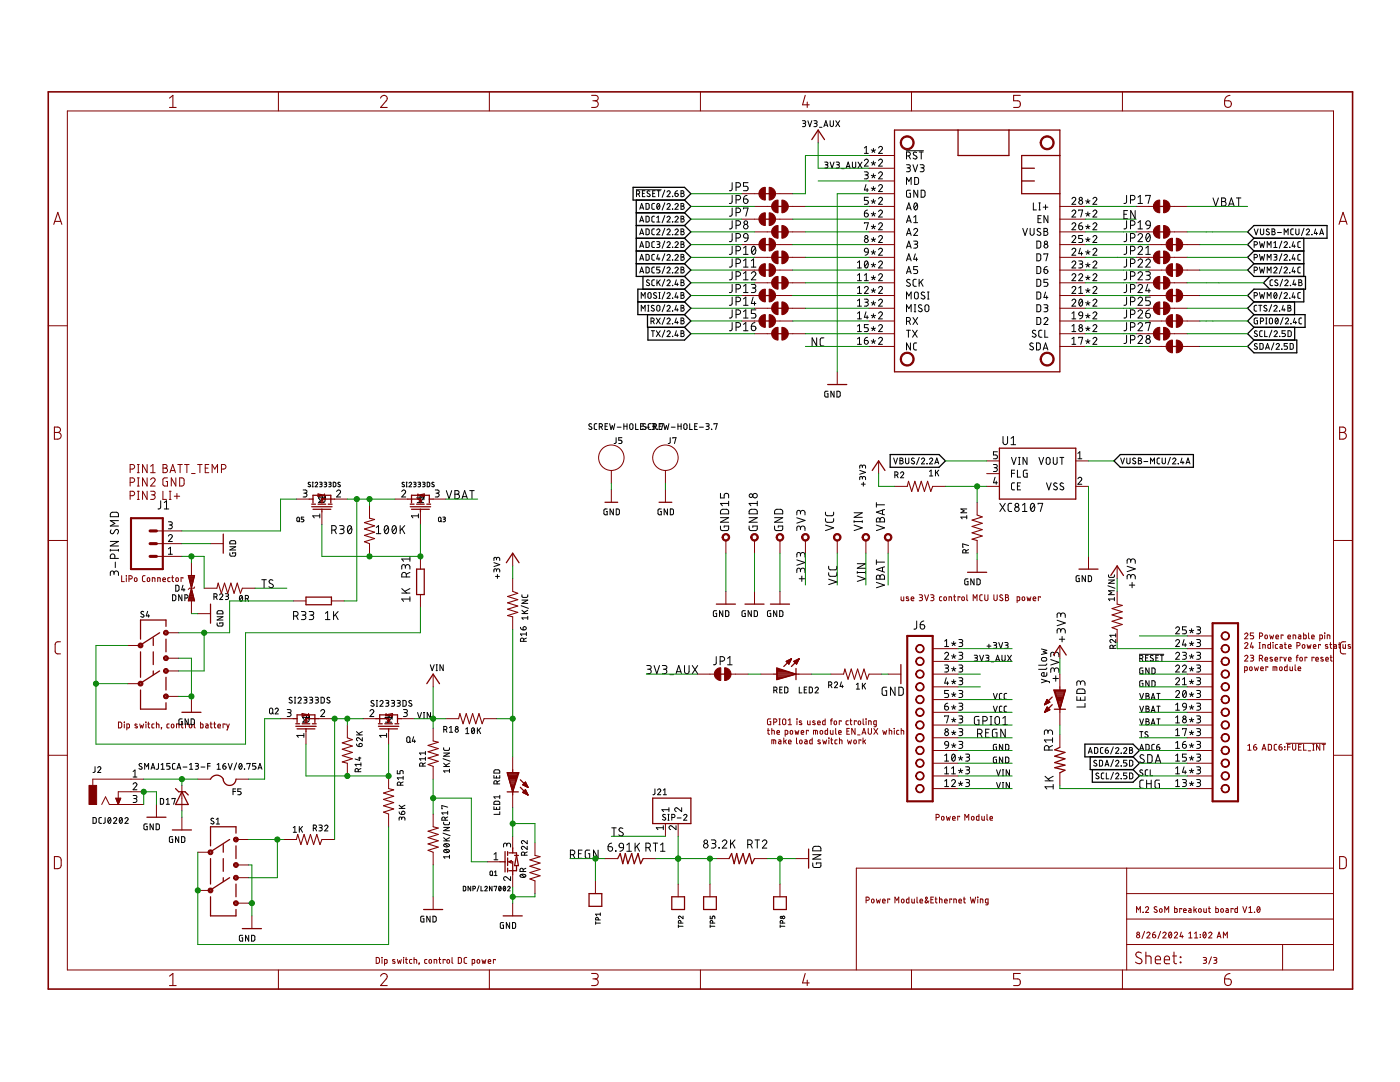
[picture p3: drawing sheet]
<svg xmlns="http://www.w3.org/2000/svg" width="279mm" height="216mm" viewBox="0 0 279 216" stroke-linecap="round" stroke-linejoin="round" font-family="sans-serif">
<g fill="none" stroke="#800000" stroke-width=".2">
<path d="M55.6 18.3v3.8M97.7 18.3v3.8M139.8 18.3v3.8M181.9 18.3v3.8M224 18.3v3.8M13.4 22.1h252.7v171.4h-252.7zM148 38.7h3.5M154.8 38.7h3.4M163.3 26v2.5M173.4 31h5.1M173.4 33.6h5.1M173.4 38.7h5.1"/>
<path d="M173.4 36.1h5.1M148 43.7h3.5M148 48.8h3.5M148 53.9h3.5M148 59h3.5M150.6 41.2h3.4M150.6 46.3h3.4M150.6 51.4h3.4M150.6 56.4h3.4M154.8 43.7h3.4M154.8 48.8h3.4M154.8 53.9h3.4"/>
<path d="M154.8 59h3.4M157.3 41.2h3.4M157.3 46.3h3.4M157.3 51.4h3.4M157.3 56.4h3.4M173.4 41.2h5.1M173.4 43.7h5.1M173.4 46.3h5.1M173.4 48.8h5.1M173.4 51.4h5.1M173.4 53.9h5.1M173.4 59h5.1"/>
<path d="M173.4 56.4h5.1M211.5 41.2h5.1M211.5 43.7h5.1M211.5 46.3h5.1M211.5 48.8h5.1M211.5 51.4h5.1M211.5 53.9h5.1M211.5 59h5.1M211.5 56.4h5.1M226.8 41.2h3.4M226.8 46.3h3.4M226.8 51.4h3.4"/>
<path d="M226.8 56.4h3.4M229.3 48.8h3.4M229.3 53.9h3.4M229.3 59h3.4M233.5 41.2h3.4M233.5 46.3h3.4M233.5 51.4h3.4M233.5 56.4h3.4M236 48.8h3.5M236 53.9h3.5M236 59h3.5M9.6 65h3.8"/>
<path d="M148 64.1h3.5M150.6 61.5h3.4M150.6 66.6h3.4M154.8 64.1h3.4M157.3 61.5h3.4M157.3 66.6h3.4M167.1 74.2v2.5M173.4 64.1h5.1M173.4 61.5h5.1M173.4 69.1h5.1M173.4 66.6h5.1M211.5 64.1h5.1"/>
<path d="M211.5 61.5h5.1M211.5 69.1h5.1M211.5 66.6h5.1M226.8 61.5h3.4M226.8 66.6h3.4M229.3 64.1h3.4M229.3 69.1h3.4M233.5 61.5h3.4M233.5 66.6h3.4M236 64.1h3.5M236 69.1h3.5M266.1 65h3.8"/>
<path d="M26 93.6h.4a.46 .46 0 0 0 .5-.5 .46 .46 0 0 0-.5-.4h-.4v1.6M26 96.2h.4a.44 .44 0 0 0 .5-.4 .44 .44 0 0 0-.5-.4h-.4v1.6M26 98.9h.4a.44 .44 0 0 0 .5-.4 .44 .44 0 0 0-.5-.5h-.4v1.7M27.4 92.7h.4M27.4 94.3h.4M27.4 95.4h.4M27.4 97h.4M27.4 98h.4M27.4 99.7h.4M27.6 92.7v1.6M27.6 95.4v1.6M27.6 98v1.7"/>
<path d="M29.4 92.7v1.6l-1-1.6v1.6M29.4 95.4v1.6l-1-1.6v1.6M29.4 98v1.7l-1-1.7v1.7M30.1 95.7a.45 .45 0 0 1 .6-.3 .45 .45 0 0 1 .1 .7l-.7 .9h.9M30.1 98h.5a.36 .36 0 0 1 .4 .4 .36 .36 0 0 1-.4 .3h-.4M30.1 94.3h.9M30.1 93l.4-.3v1.6M30.5 98.7a.46 .46 0 0 1 .5 .5 .46 .46 0 0 1-.5 .5h-.4M32.5 98v1.7h.7M32.5 92.7h.5a.36 .36 0 0 1 .4 .3 .36 .36 0 0 1-.4 .4 .46 .46 0 0 1 .4 .5 .46 .46 0 0 1-.4 .4h-.5zM32.5 93.4h.5M33.4 95.4h-.7l-.2 .2 .1 1.3 .8 .1v-.9h-.3"/>
<path d="M33.8 98h.3M33.8 99.7h.3M33.9 94.3l.6-1.6 .5 1.6M34 98v1.7M34.1 93.9h.8M34.8 99h1.1M35.1 95.4v1.6l-.9-1.6v1.6M35.3 98.5v1M35.5 92.7h.9M35.9 95.4h.6l.2 .2v1.1l-.2 .2-.6 .1zM35.9 92.7v1.6M36.8 92.7h.9"/>
<path d="M37.3 92.7v1.6M38.2 94.5h.7M39.4 92.7h.9M39.9 92.7v1.6M41 93.4h.5M41.7 92.7h-.7v1.6h.7M42.3 94.3v-1.6l.6 .9 .5-.9v1.6M44.2 93.6h.5a.46 .46 0 0 0 .4-.5 .46 .46 0 0 0-.4-.4h-.5v1.6M59.2 99.6h2.5M66.8 99.6h2.5M78.8 99.6h2.6M86.4 99.6h2.6"/>
<path d="M122 93.9v2.5M122 97.7v2.5M132.8 93.9v2.5M132.8 97.7v2.5M175.3 92v2.5M178.5 97h2.6M186.1 97h2.6M196.9 94.5h2.6M196.9 97h2.6M196.9 92h2.6M214.7 97h2.5M214.7 92h2.5"/>
<path d="M9.6 107.8h3.8M24.3 114.9v1.2h.5M25.2 114.9h.1M25.2 115.3v.8M25.7 115.5l.6-.1v-.4l-.6-.1v1.2M26.9 115.3l.4 .1v.5l-.2 .1-.3-.1zM29 114.9h-.4l-.2 .2v.8l.6 .2M29.5 115.3h.2l.2 .1-.1 .6-.4-.1zM30.4 116.1v-.8l.5 .1v.7M31.2 108.5h5.1M31.2 111h5.1M31.2 105.9h5.1"/>
<path d="M31.5 116.1v-.8l.5 .1v.7M32.5 115.7h.5a.28 .28 0 0 0-.2-.4 .28 .28 0 0 0-.3 .2l.1 .5 .4 .1M34 115.3h-.4l-.1 .2v.5l.5 .1M34.3 115.3h.3M34.4 114.9v1.1l.2 .1M35.2 115.3h.2l.2 .1-.1 .6-.4-.1zM36.5 115.4v-.1h-.4v.8M37.6 114.9l1.2-.1-1.2 5.1h1.2zM37.6 119.8h1.2M37.6 115h1.2M37.6 119.7h1.2M37.6 115.1h1.2"/>
<path d="M37.7 115.2h1M37.7 119.6h1.1M37.7 119.4h1M37.7 115.3h1M37.7 115.5h1M37.7 119.3h1M37.7 119.2h1M37.8 115.6h.9M37.8 119.1h.8M37.8 115.7h.8M37.8 119h.8M37.8 115.8h.8"/>
<path d="M37.8 118.8h.8M37.8 116h.8M37.9 116.1h.6M37.9 118.7h.6M37.9 118.6h.6M37.9 116.2h.6M37.9 116.3h.6M37.9 118.5h.6M38 118.4h.4M38 116.4h.4M38 116.5h.4M38 118.2h.4"/>
<path d="M38 116.7h.4M38 118.1h.4M38 118h.4M38.1 116.8h.3M38.1 116.9h.2M38.1 117.9h.2M38.1 117.8h.2M38.1 117h.2M38.1 117.2h.1M38.1 117.6h.2M38.2 117.5h.1M38.2 117.3h.1"/>
<path d="M38.2 117.4h.1M38.2 112.3v2.5M38.2 119.9v2.5M38.8 117.1l-.1 .3h-.9l-.2 .2M40.7 117.4h2.6M42 108.5h2.6M48.4 117.4h2.5M58.5 119.9h2.6M64.2 102.1v2.6M66.1 119.9h2.6M73.7 100.9v2.5M73.7 108.5v2.5"/>
<path d="M83.9 102.1v2.6M83.9 111v2.6M83.9 118.6v2.6M102.3 110.4v2.5M102.3 115.5v2.5M144.9 107.8v2.6M144.9 118v2.5M150.6 107.8v2.6M150.6 118v2.5M155.7 107.8v2.6M155.7 118v2.5M160.7 107.8v2.6"/>
<path d="M167.1 107.8v2.6M172.8 107.8v2.6M177.2 107.8v2.6M179.8 119.1l.1 .7 .1 .1h.4v-.8M181.3 119.1h-.3l-.2 .2 .5 .2 .1 .3h-.5M181.8 119.5h.6a.28 .28 0 0 0-.2-.4 .28 .28 0 0 0-.4 .2l.1 .5 .5 .1M183.5 118.7h.4l.2 .2-.1 .3h-.4M183.8 119.2l.3 .3-.1 .2-.5 .2M184.5 118.7l.4 1.2 .4-1.2M185.7 118.7h.4l.3 .2-.2 .3h-.3M186.1 119.2l.3 .3-.1 .2-.6 .2M187.9 119.1h-.3l-.1 .2v.5l.4 .1"/>
<path d="M188.5 119.1h.3l.1 .2-.1 .4-.1 .1-.3-.1zM189.4 119.9v-.8l.5 .1v.7M190.3 119.1h.4M190.5 118.7v1.1l.2 .1M191.6 119.2v-.1h-.4v.8M192 119.1l.4 .1v.5l-.1 .1-.3-.1zM193 118.7v1l.1 .2M194.2 119.9v-1.2l.4 .6 .4-.6v1.2M195 100.2v2.6M195 107.8v2.6M195 111.7v2.5M196 118.7h-.3l-.2 .3 .1 .8 .4 .1"/>
<path d="M196.5 118.7l.1 1 .2 .1 .3-.1 .1-1M198.4 118.7v.8l.2 .3 .4-.1v-1M200.1 118.8l-.4-.1-.2 .3 .5 .4a.32 .32 0 0 1 0 .5 .32 .32 0 0 1-.5-.2M200.7 118.7l.5 .1v.3l-.2 .1 .3 .3-.2 .3-.4 .1zM200.7 119.2h.3M203 119.9l.5-.1-.1-.7h-.4v1.1M204.1 119.1h.3l.1 .2v.4l-.2 .1-.3-.1zM205 119.1l.1 .8 .2-.6 .2 .6 .2-.8M206.2 119.5h.5a.28 .28 0 0 0-.2-.4 .28 .28 0 0 0-.3 .2l.1 .5 .4 .1M207.6 119.2v-.1h-.4v.8M217.2 111v2.6M222.9 112.9v2.6"/>
<path d="M222.9 118v2.5M266.1 107.8h3.8M25.5 128.8h2.5M25.5 136.4h2.5M33.1 126.3h2.6M33.1 131.3h2.6M33.1 133.9h2.6M33.1 139h2.6M38.2 139.6v2.5M39.5 122.4h2.5M86.4 134.5v2.6M102.3 123.1v2.5"/>
<path d="M139.1 134.5h3.5M145.9 134.5h3.4M151.8 134.5h2.6M159.5 134.5h2.5M165.8 134.5h2.6M173.4 134.5h2.6M177.2 134.5h2.6M186.1 132h5.1M186.1 129.4h5.1M186.1 134.5h5.1M186.1 137.1h5.1M186.1 139.6h5.1"/>
<path d="M211.5 128.8v2.5M211.5 134.5v2.6M222.9 125.6v2.6M236.9 132h5.1M236.9 129.4h5.1M236.9 134.5h5.1M236.9 137.1h5.1M236.9 126.9h5.1M236.9 139.6h5.1M248.4 128.5a.32 .32 0 0 1 .5-.3 .32 .32 0 0 1 0 .5l-.5 .7h.6M248.4 126.6a.32 .32 0 0 1 .4-.3 .32 .32 0 0 1 .1 .5l-.5 .7h.6M248.4 131a.32 .32 0 0 1 .5-.2 .32 .32 0 0 1 0 .5l-.5 .6h.6"/>
<path d="M248.4 133.8l.5-.1-.1-.6h-.4v1.1M249.5 133.1l.4 .1v.5l-.2 .1-.3-.1zM249.5 130.7l.5 .1 .2 .2-.2 .3h-.3M249.8 128.2l-.3 .9h.7M249.9 131.3l.3 .2-.1 .3-.6 .1M250 128.9v.5M250.2 126.3h-.7v.5h.4a.32 .32 0 0 1 .3 .3 .32 .32 0 0 1-.3 .4h-.4M250.4 133.1l.1 .7 .2-.5 .3 .5 .1-.7M251.3 129.4h.2M251.3 128.2h.2M251.3 131.4l.6-.1v-.4l-.6-.2v1.2M251.4 127l.5-.2v-.4l-.5-.1v1.2"/>
<path d="M251.4 128.2v1.2M251.6 133.4h.5a.28 .28 0 0 0-.2-.3 .28 .28 0 0 0-.3 .2l.1 .5h.4M251.7 131.4l.3 .5M252 129.4v-.8l.5 .1v.7M252.5 131.5h.5a.28 .28 0 0 0-.2-.3 .28 .28 0 0 0-.3 .2l.1 .5h.4M252.5 126.7h.3l.1 .2v.5l-.4-.1zM253 133.2v-.1h-.4v.7M253.4 126.7l.2 .8 .2-.5 .2 .5 .2-.8M253.6 128.2v1.2l-.5-.1-.1-.6 .6-.1M253.9 131.2l-.3-.1-.2 .2 .6 .4v.1h-.6M254 128.2h.1M254.1 133.8v-.7h.7v.7"/>
<path d="M254.1 128.6v.8M254.4 131.5h.6a.28 .28 0 0 0-.2-.3 .28 .28 0 0 0-.4 .2l.1 .4 .5 .1M254.4 133.1v.7M254.6 127.1h.6a.28 .28 0 0 0-.2-.4 .28 .28 0 0 0-.4 .3l.1 .4 .5 .1M255 128.6h-.4l-.1 .2 .1 .5 .4 .1M255.5 128.6h.3l.1 .2v.6l-.4-.1-.1-.3 .5-.1M255.5 133.1l.4 .1v.5l-.2 .1-.3-.2zM255.9 131.3v-.2h-.4v.8M256.1 126.8v-.1h-.4v.8M256.2 131.1l.3 .8 .2-.8M256.3 128.6h.4M256.5 128.2v1.1l.2 .1"/>
<path d="M256.9 132.7v1.1h-.4l-.1-.7h.5M257 127.1h.6a.28 .28 0 0 0-.2-.4 .28 .28 0 0 0-.4 .3l.1 .4 .5 .1M257.2 129h.5a.27 .27 0 0 0-.2-.4 .27 .27 0 0 0-.3 .3v.4l.5 .1M257.2 131.5h.5a.27 .27 0 0 0-.2-.3 .27 .27 0 0 0-.3 .2v.5h.5M257.4 133.1l.1 .6 .1 .1h.3v-.7M258.1 127.5v-.8l.5 .1v.7M258.5 132.7v.9l.2 .2M258.7 131.1h.4M258.8 128.9l.6-.2v-.4l-.6-.1v1.2M259.1 133.4h.5a.28 .28 0 0 0-.2-.3 .28 .28 0 0 0-.3 .2v.4l.5 .1M259.1 130.7l-.3 .2v1M259.1 126.7h.4l.1 .2v.6l-.4-.1-.1-.3 .5-.1"/>
<path d="M259.5 131.2h.3l.1 .2-.2 .5-.3-.1zM260 128.7l.4 .1v.4l-.2 .2-.3-.3zM260.2 126.3v1.2l.4-.1 .1-.6-.5-.1M260.8 131.3v-.2h-.4v.8M260.9 128.6l.2 .8 .2-.5 .2 .5 .1-.8M261.2 126.3v1l.2 .2M261.8 127.1h.5a.27 .27 0 0 0-.2-.4 .27 .27 0 0 0-.3 .3v.4l.5 .1M262.1 129h.5a.27 .27 0 0 0-.2-.4 .27 .27 0 0 0-.3 .3v.4l.5 .1M262.2 131.3v-.2h-.4v.8M262.6 131.5h.5a.28 .28 0 0 0-.2-.3 .28 .28 0 0 0-.3 .2v.4l.5 .1M263.4 127.5l.5-.1-.1-.7h-.4v1.2M263.5 128.7v-.1h-.4v.8"/>
<path d="M264 131.2h-.3l-.1 .1 .5 .4v.1h-.5M264.4 126.3h.1M264.4 126.7v.8M264.6 131.5h.5a.27 .27 0 0 0-.2-.3 .27 .27 0 0 0-.3 .2l.1 .5h.4M264.9 127.5v-.8l.5 .1v.7M265 128.7l-.3-.1-.2 .2 .5 .3v.2h-.5M265.4 128.6h.4M265.5 131.1h.4M265.5 128.2v1l.3 .2M265.6 130.7v1.1l.3 .1M266.3 128.6h.3l.1 .2v.6l-.4-.1-.1-.3 .5-.1M267.1 128.6h.4"/>
<path d="M267.3 128.2v1l.2 .2M268 128.6v.7l.2 .1h.3v-.8M269.5 128.7l-.3-.1-.2 .2 .5 .3v.2h-.5M9.6 150.7h3.8M23.1 159.3h1l-.5 1.2zM23.1 159.4h1M23.2 159.5h.8M23.2 159.6h.8M23.3 159.7h.6M23.3 159.9h.6M23.4 160h.4M23.6 144.1h.5l.2 .2v.8l-.2 .1h-.5z"/>
<path d="M24.8 144.1h.1M24.8 144.5v.7M25.3 145.2h.5l-.1-.7h-.4v1.1M27.4 144.5h-.3l-.2 .2 .5 .3v.2h-.5M27.9 144.5l.2 .7 .2-.5 .2 .5 .2-.7M28.7 155.5h-10.2v1.2M28.7 158h-5.1v2.5M29.1 144.1h.1M29.1 144.5v.7M29.5 144.5h.4M29.6 144.1v1.1h.3M30.8 144.5h-.4l-.1 .2v.5h.5"/>
<path d="M31.2 144.5l.5 .1v.6M31.2 144.1v1.1M32.3 145.2h.1M32.3 145.2l-.1 .3M33.8 144.5h-.3l-.2 .2v.5h.5M34.2 144.6l.2-.1 .3 .1-.1 .6-.4-.1zM35.2 145.2v-.7l.5 .1v.6M36.2 144.5h.3M36.3 144.1v1.1h.2M36.3 156.7v5.1M37.4 144.6v-.1h-.4v.7M37.9 144.5l.4 .1v.5l-.2 .1-.3-.2z"/>
<path d="M38.8 144.1v1l.2 .1M39.5 155.5h2.5M40 144.1v1.1h.4l.1-.6-.5-.1M41.1 144.5h.3l.1 .2v.5h-.4l-.1-.2 .1-.2h.4M41.9 144.5h.4M42.1 144.1v1.1h.2M42.7 144.5h.4M42.8 144.1v1.1h.3M43.5 144.9h.5a.28 .28 0 0 0-.2-.4 .28 .28 0 0 0-.3 .2l.1 .5h.4M44.9 144.6v-.1h-.4v.7M45.2 144.5l.3 .7M45.8 144.5l-.4 1.1h-.2"/>
<path d="M47.1 155.5h2.5M56 143.4h2.5M61.1 145.9v2.6M63.6 143.4h2.5M69.3 144.7v2.5M69.3 152.3v2.5M72.5 143.4h2.5M77.6 145.9v2.6M77.6 154.8v2.6M80.1 143.4h2.5M86.4 145.3v2.5M86.4 152.9v2.6"/>
<path d="M89 143.4h2.5M96.6 143.4h2.5M102.3 151v2.6M102.3 158.6v2.6M153.2 145.7h.4M153.3 145.4v.9l.3 .2M153.8 143.4l-.6 .2v.9l.6 .1v-.6h-.2M154 145.7l.5 .1v.7M154 148.4v-.8l.8 .1v.7M154 145.4v1.1M154.4 144.1l.6-.1v-.4l-.6-.2v1.2M154.4 147.6v.8"/>
<path d="M155 146.1h.6a.28 .28 0 0 0-.2-.3 .28 .28 0 0 0-.4 .2l.2 .5h.4M155.4 147.6h.3l.2 .2v.6h-.5v-.3l.5-.1M155.4 144.6h.3M155.4 143.4h.3M155.6 143.4v1.2M156.3 143.5l.3-.1 .2 .2v.8l-.2 .2-.3-.1-.1-.2zM156.4 147.3v1.1M156.7 147.9l.2 .5M156.7 146.5l.5-.1-.1-.6-.4-.1v1.2M156.9 147.6l-.5 .4M157.3 144.6h.7M157.3 143.7l.3-.3v1.2"/>
<path d="M157.4 148h.5a.28 .28 0 0 0-.2-.3 .28 .28 0 0 0-.3 .2v.4l.5 .1M157.8 145.8l.4 .1v.5l-.2 .1-.3-.1zM158.7 145.7l.2 .8 .1-.5 .2 .5 .2-.8M159 147.3v.9l.2 .2M159 143.4h.1M159 143.8v.8M159.7 147.7l.4 .1v.5l-.2 .1-.3-.1zM159.9 146.1h.5a.27 .27 0 0 0-.2-.3 .27 .27 0 0 0-.3 .2v.4l.5 .1M160 143.9l-.3-.1-.2 .2 .5 .4v.1h-.5M160.6 147.6l.4 .1 .1 .1v.6h-.4l-.2-.2 .2-.2h.4M161.2 143.8v.7l.2 .1h.3v-.8M161.3 145.9v-.2h-.4v.8"/>
<path d="M162.1 147.3v1.1h-.4l-.1-.7 .5-.1M162.3 146.5v-.8l.8 .1v.7M162.6 143.9l-.3-.1-.1 .2 .5 .4v.1h-.5M162.8 145.7v.8M163.2 144.2h.5a.28 .28 0 0 0-.2-.3 .28 .28 0 0 0-.3 .2v.4l.5 .1M163.7 145.9l.2-.1 .2 .1v.6l-.4-.1zM163.7 147.7l-.3-.1-.2 .2 .5 .4v.1l-.5 .1M164.2 147.6l.2 .8 .2-.5 .2 .5 .2-.8M164.7 143.4v1.2h-.4l-.1-.7 .5-.1M165.2 145.4v1.1h-.5v-.7l.5-.1M165.4 147.3h.1M165.4 147.6v.8"/>
<path d="M165.7 145.7v.6l.2 .2h.3v-.8M165.7 143.8h.4M165.8 147.6h.4M165.9 147.3v1l.3 .1M166.1 143.4l-.2 .2v1M166.5 143.9l.4 .1v.6h-.3l-.1-.1zM166.8 145.4v.9l.2 .2M167.1 147.6l-.4 .1-.1 .1v.5l.5 .1M167.4 146.1h.5a.27 .27 0 0 0-.2-.3 .27 .27 0 0 0-.3 .2v.4l.5 .1M167.5 147.6l.5 .1v.7M167.5 147.3v1.1M167.9 144v-.2h-.4v.8"/>
<path d="M169 145.9h.4M169.1 147.6l.3 .8 .1-.5 .2 .5 .2-.8M169.3 143.8h-.3l-.2 .2 .1 .5 .4 .1M169.5 145.4h-.5v1.1h.5M169.6 143.8h.4M169.8 143.4v1.1l.2 .1M170.5 147.7l.4 .1-.1 .6h-.2l-.2-.1zM170.6 145.4v1.1l-.6-1.1v1.1M170.9 144v-.2h-.4v.8M171.1 146.6h.5M171.3 143.9l.4 .1v.5l-.1 .1-.3-.1zM171.8 147.8v-.2h-.4v.8"/>
<path d="M172 146.5l.4-1.1 .4 1.1M172.1 146.2h.6M172.2 147.3v1.1M172.3 143.4v1l.1 .2M172.4 147.9l.3 .5M172.7 147.6l-.5 .4M172.8 143.4h.1M172.8 143.8v.8M173.3 145.4v.8l.2 .3 .4-.2v-.9M173.4 144.6v-.8l.4 .1 .1 .7M174.4 145.4l.8 1.1M174.9 144.6l-.5-.1 .1-.6 .4-.1v1l-.1 .2h-.4"/>
<path d="M175.2 145.4l-.8 1.1M176.2 145.7l.2 .8 .2-.5 .2 .5 .2-.8M177.5 145.7l.4 .1 .1 .7M177.5 145.4v1.1M178.4 145.4h.1M178.5 145.7v.8M179.4 145.7l-.4 .1-.1 .1 .1 .5 .4 .1M179.9 145.7l.4 .1 .1 .7M179.9 145.4v1.1M186.1 147.2h5.1M186.1 149.8h5.1M186.1 157.4h5.1"/>
<path d="M186.1 152.3h5.1M186.1 144.7h5.1M186.1 154.8h5.1M186.1 142.1h5.1M211.5 142.1v2.6M211.5 146.6v2.5M211.5 154.2v2.5M236.9 147.2h5.1M236.9 149.8h5.1M236.9 157.4h5.1M236.9 152.3h5.1M236.9 144.7h5.1"/>
<path d="M236.9 154.8h5.1M236.9 142.1h5.1M249 148.8l.4-.3v1.2M249 149.7h.7M250.2 149.1h.4a.33 .33 0 0 1 .2 .3 .33 .33 0 0 1-.3 .3 .33 .33 0 0 1-.3-.3zM250.7 148.5a.54 .54 0 0 0-.5 .6M251.9 149.7l.4-1.2 .3 1.2M252 149.4h.5M253.1 148.5h.5l.1 .2 .1 .7-.2 .3h-.5zM254.8 148.5l-.4 .1-.1 .2 .1 .8 .4 .1M255.2 149.1h.4a.32 .32 0 0 1 .3 .3 .32 .32 0 0 1-.3 .3 .32 .32 0 0 1-.4-.3zM255.8 148.5a.51 .51 0 0 0-.6 .6"/>
<path d="M256.4 149.1h.1M256.4 149.5h.1M256.7 148.3h7.9M257 149.1h.5M257.5 148.5h-.5v1.2M258 148.5v1l.2 .2 .4-.2v-1M259.2 149.1h.4M259.7 148.5h-.5v1.2h.5M260.2 148.5v1.2h.5M261.1 149.8h.5M262 149.7h.3M262 148.5h.3"/>
<path d="M262.1 148.5v1.2M263.4 148.5v1.2l-.7-1.2v1.2M263.8 148.5h.7M264.2 148.5v1.2M266.1 150.7h3.8M20.3 160.5l.8-1.5 .7 1.5h6.9M23.4 160.1h.4M23.5 160.2h.2M23.5 160.3h.2M23.6 160.4h.1M31.2 160.5v2.6M36.3 163.1v2.5"/>
<path d="M39.5 170.1h2.5M39.5 177.7h2.5M47.1 167.5h2.5M47.1 172.6h2.5M47.1 175.1h2.5M56.6 167.5h2.6M64.2 167.5h2.6M77.6 162.4v2.6M86.4 162.4v2.6M86.4 170.1v2.5M86.4 178.9v2.6M97.2 172h2.6"/>
<path d="M102.3 166.9v2.5M102.3 174.5v2.5M106.8 168.1v2.6M106.8 175.8v2.5M118.8 175.8v2.5M120.7 171.3h2.6M128.4 171.3h2.5M132.8 164.3v2.6M135.3 164.3v2.6M135.3 176.4v2.5M141.7 176.4v2.5M143 171.3h2.5"/>
<path d="M150.6 171.3h2.5M155.7 176.4v2.5M158.8 171.3h2.6M172.8 179.6l.6-.1v-.4l-.6-.1v1.2M173.9 179.5l.2-.1 .3 .1v.5l-.2 .2-.3-.2zM174.9 179.4l.2 .8 .2-.6 .2 .6 .2-.8M176.1 179.8h.6a.28 .28 0 0 0-.2-.4 .28 .28 0 0 0-.4 .2l.1 .5 .5 .1M177.6 179.5v-.1h-.4v.8M181.4 179v1.2l-.4-.1-.1-.6 .5-.1M182 179.4v.6l.2 .2h.3v-.8M183 179v1l.2 .2M183.6 179.8h.5a.28 .28 0 0 0-.2-.4 .28 .28 0 0 0-.3 .2v.5l.5 .1"/>
<path d="M185.4 179.8l-.6 .4-.1-.1 .3-.8a.18 .18 0 0 0-.1-.3 .18 .18 0 0 0-.2 .3l.6 .9M185.8 179.5h.4M186.3 179h-.5v1.2h.5M186.6 179.4h.4M186.8 179v1l.2 .2M186.8 163.1l.6-.1 .1-.2-.2-.3h-.5v1.2M187.5 179.4l.5 .1v.7M187.5 179v1.2M188 162.9l.4 .1v.5l-.2 .2-.3-.2zM188.5 179.8h.5a.28 .28 0 0 0-.1-.4 .28 .28 0 0 0-.4 .2v.5l.5 .1M188.9 162.9l.2 .8 .2-.6 .1 .6 .3-.8M189.9 179.5v-.1h-.4v.8"/>
<path d="M190.1 163.3h.5a.28 .28 0 0 0-.2-.4 .28 .28 0 0 0-.3 .2v.5l.5 .1M191.4 179.8h.5a.28 .28 0 0 0-.2-.4 .28 .28 0 0 0-.3 .2v.5l.5 .1M191.5 163v-.1h-.4v.8M192.3 179.4h.4M192.4 179v1l.3 .2M192.6 163.7v-1.2l.4 .6 .3-.6v1.2M193.7 179l.2 1.2 .3-.8 .2 .8 .3-1.2M195.1 179l.1 .1zM195.1 179.4v.8M195.4 162.5v1.2l-.5-.1v-.6l.5-.1M195.9 162.9v.6l.2 .2h.3v-.8M197 162.5v1l.2 .2"/>
<path d="M197.6 163.3h.5a.27 .27 0 0 0-.2-.4 .27 .27 0 0 0-.3 .2v.5l.5 .1M224.9 173.2v20.3M224.9 178.3h41.2M266.1 173.2h-95.2v20.3M47.1 180.2h2.5M50.3 182.8v2.5M55.6 193.5v3.9M75.1 191.1h.4l.2 .3v.6l-.3 .2h-.3zM76.2 191.1h.1zM76.2 191.5v.7M76.8 192.2l.4-.1v-.6h-.4v1.1M78.8 191.5h-.3l-.2 .1 .5 .4v.1l-.5 .1"/>
<path d="M79.3 191.5l.2 .7 .2-.5 .2 .5 .2-.7M80.5 191.1h.1zM80.5 191.5v.7M80.9 191.5h.4M81 191.1l.1 1 .2 .1M82.2 191.5h-.4l-.1 .1 .1 .5 .4 .1M82.6 191.5h.5l.1 .7M82.6 191.1v1.1M83.7 192.2h.1M83.7 192.2l-.1 .3M85.2 191.5h-.4v.1v.5l.4 .1M85.7 191.5h.2l.2 .1-.1 .6-.4-.1z"/>
<path d="M86.6 192.2v-.7h.5l.1 .7M87.6 191.5h.4M87.7 191.1v1l.3 .1M88.8 191.6v-.1h-.4v.7M89.3 191.5h.2l.2 .2v.4l-.2 .1-.3-.1zM90.2 191.1v.9l.2 .2M91.5 191.1h.4l.2 .2v.7l-.3 .2h-.3zM93.2 191.1h-.4l-.2 .2v.8l.6 .1M94.2 192.2l.5-.1v-.6h-.5v1.1M95.3 191.5h.2l.2 .1v.5l-.2 .1-.3-.2zM96.2 191.5l.2 .7 .2-.5 .2 .5 .2-.7M97.4 191.8h.5a.27 .27 0 0 0-.1-.3 .27 .27 0 0 0-.4 .2l.1 .4 .4 .1"/>
<path d="M97.7 193.5v3.9M98.8 191.6v-.1h-.3v.7M102.3 180.2v2.6M139.8 193.5v3.9M178.6 180.2v-1.2l.4 .6 .4-.6v1.2M181.9 193.5v3.9M190.4 180.2v-.8l.4 .1 .1 .7M195.6 180.2v-.8l.5 .1 .1 .7M197.2 180.2l-.5-.1 .1-.7h.4v1l-.1 .1-.4 .1M224 193.5v3.9M224.9 188.5h41.2M224.9 183.4h41.2"/>
<path d="M226.8 182.1v-1.2l.4 .6 .4-.6v1.2M228.1 182h.1M228.4 185.8l-.5 1.5M228.6 181.2a.32 .32 0 0 1 .4-.3 .32 .32 0 0 1 .2 .5l-.6 .7h.6M228.9 186.2a.32 .32 0 0 1 .4-.2 .32 .32 0 0 1 .1 .5l-.5 .7h.6M230 186.5h.4a.32 .32 0 0 1 .3 .4 .32 .32 0 0 1-.4 .2 .32 .32 0 0 1-.3-.3zM230.5 186l-.3 .1-.2 .4M230.9 181l-.4-.1-.2 .3 .5 .4a.29 .29 0 0 1 .1 .4 .29 .29 0 0 1-.5 0l-.1-.1M231.6 185.8l-.5 1.5M232.1 186.2a.32 .32 0 0 1 .4-.2 .32 .32 0 0 1 .1 .5l-.5 .7h.6M232.5 182.1v-1.2l.3 .6 .4-.6v1.2M233.4 186.1v-.1a.6 .6 0 0 1 .5 .6 .6 .6 0 0 1-.5 .5l-.2-.5z"/>
<path d="M233.8 186.2l-.5 .7M234.4 186.2a.32 .32 0 0 1 .4-.2 .32 .32 0 0 1 .1 .5l-.5 .7h.6M234.4 180.9v1.2h.4l.1-.7-.5-.1M235.8 186l-.3 .9h.7M235.8 181.4v-.1h-.4v.8M235.9 186.6v.6M236.2 181.7h.5a.28 .28 0 0 0-.2-.4 .28 .28 0 0 0-.3 .2l.1 .6h.4M237.3 181.3h.3l.1 .2v.6l-.4-.1-.1-.3 .5-.1M237.3 187.2h.6M237.3 186.2l.3-.2v1.2M238.3 180.9v1.2M238.4 187.2h.6"/>
<path d="M238.4 186.2l.3-.2v1.2M238.5 181.5l.3 .6M238.8 181.3l-.5 .4M239.5 186.5h.1M239.5 187h.1M240.1 191.1h.4l.3 .2-.2 .3h-.3M240.2 186.1l.1-.1a.6 .6 0 0 1 .4 .6 .6 .6 0 0 1-.4 .5l-.2-.5zM240.2 181.3v.6l.2 .2h.3v-.8M240.5 191.6l.3 .2-.1 .3-.6 .1M240.6 186.2l-.5 .7M241.2 181.3h.4M241.2 186.2a.32 .32 0 0 1 .5-.2 .32 .32 0 0 1 .1 .5l-.6 .7h.7"/>
<path d="M241.3 180.9v1l.3 .2M241.8 190.9l-.6 1.5M242.2 191.1h.4l.2 .2-.1 .3h-.4M242.5 191.6l.3 .1v.3l-.1 .2h-.5M242.6 180.9v1.2h.5v-.7l-.5-.1M242.9 187.2l.4-1.2 .4 1.2M243 186.9h.6M244.2 187.2v-1.2l.3 .6 .4-.6v1.2M244.7 181.3h.3l.1 .2v.6l-.4-.1-.1-.3 .5-.1M246.1 181.4v-.1h-.4v.8M247 180.9v1.2h-.5v-.7l.5-.1M248 180.9l.4 1.2 .4-1.2"/>
<path d="M249.2 182.1h.7M249.2 181.2l.4-.3v1.2M250.3 182h.1M251 181l.2-.1a.63 .63 0 0 1 .3 .6 .63 .63 0 0 1-.4 .6l-.3-.6zM251.4 181.2l-.5 .6M256 188.5v5"/>
<circle cx="122" cy="91.3" r="2.54"/>
<circle cx="132.8" cy="91.3" r="2.54"/>
<circle cx="180.1" cy="179.8" r=".35"/>
<circle cx="194.1" cy="163.3" r=".35"/>
<circle cx="227.1" cy="186.8" r=".32"/>
<circle cx="227.1" cy="186.2" r=".26"/>
<circle cx="231.6" cy="181.7" r=".35"/>
<circle cx="239.4" cy="181.7" r=".35"/>
<circle cx="243.8" cy="181.7" r=".35"/>
</g>
<g fill="none" stroke="#000" stroke-width=".2">
<path d="M127 37.9h5M127 38.7l.6-.1v-.4l-.6-.1v1.1M127.4 38.7l.3 .5M128.2 38.6h.4M128.7 38.1h-.5v1.1h.5M129.7 38.2l-.4-.1-.2 .2 .5 .5a.29 .29 0 0 1 .1 .4 .29 .29 0 0 1-.5 0l-.1-.1M130.3 38.6h.3M130.8 38.1h-.5v1.1h.5M131.1 38.1h.7M131.4 38.1v1.1M132.7 37.9l-.6 1.5M133.1 38.3a.32 .32 0 0 1 .5-.2 .32 .32 0 0 1 .1 .5l-.6 .6h.7"/>
<path d="M134.2 39.2h.1zM134.7 38.6h.4a.33 .33 0 0 1 .3 .4 .33 .33 0 0 1-.4 .2 .33 .33 0 0 1-.3-.3zM135.2 38.1a.54 .54 0 0 0-.5 .5M135.9 38.1l.5 .1v.3l-.2 .1 .3 .2-.1 .4h-.5zM135.9 38.6h.3M146.1 36.4v1.4l-.2 .2-.3 .1M146.1 39v1.4l-.2 .2h-.3M146.9 37.3h.4a.44 .44 0 0 0 .5-.4 .44 .44 0 0 0-.5-.5h-.4v1.7M146.9 39.9h.4a.44 .44 0 0 0 .5-.5 .44 .44 0 0 0-.5-.4h-.4v1.6M148.4 39.7h.5a.45 .45 0 0 1 .4 .5 .45 .45 0 0 1-.5 .4 .45 .45 0 0 1-.4-.4zM149.1 39l-.4 .1-.3 .6M149.3 36.4h-.9v.8h.5a.45 .45 0 0 1 .4 .4 .45 .45 0 0 1-.4 .5h-.5"/>
<path d="M160.1 24.1h.4l.3 .2-.1 .3h-.4M160.5 24.6l.2 .1 .1 .3-.2 .2-.5 .1M161.2 24.1l.4 1.2 .4-1.2M162.4 24.1h.4l.3 .2-.2 .3h-.3M162.8 24.6l.2 .1 .1 .3-.2 .2-.5 .1M163.5 25.4h.5M164.4 25.3l.4-1.2 .4 1.2M164.5 25h.6M164.6 32.3h.4l.2 .3-.1 .3h-.4M164.9 32.9l.3 .1v.3l-.1 .2h-.5M165.7 24.1v.8l.2 .4 .4-.2v-1M165.7 32.3l.4 1.2 .4-1.2"/>
<path d="M166.8 24.1l.8 1.2M166.9 32.3l.5 .1 .1 .2-.1 .3h-.4M167.2 32.9l.2 .1 .1 .3-.2 .2h-.4M167.6 24.1l-.8 1.2M168 33.7h.5M168.9 33.5l.4-1.2 .4 1.2M169 33.2h.5M170.1 32.3v.9l.3 .3 .3-.2 .1-1M171.2 32.3l.8 1.2M172 32.3l-.8 1.2M172.5 32.1a.38 .38 0 0 1 .6-.3 .38 .38 0 0 1 .1 .6l-.7 .7h.8M172.5 34.3h.6l.2 .2-.2 .4h-.4"/>
<path d="M172.5 29.5l.4-.3v1.4M172.5 30.6h.8M172.8 36.8l-.3 1.1h.8M172.9 34.9a.39 .39 0 0 1 .4 .4 .39 .39 0 0 1-.4 .4h-.4M173.1 37.6v.6M173.3 39.4h-.8v.6h.5a.4 .4 0 0 1 .3 .4 .4 .4 0 0 1-.3 .4h-.5M173.9 29.9l.4 .2M173.9 32.4l.4 .2M173.9 37.5l.4 .2M173.9 35l.4 .1M174.3 29.6v.5M174.3 32.2v.4"/>
<path d="M174.3 34.7v.4M174.3 37.2v.5M174.3 39.8v.4M174.3 30.1l.3 .3M174.3 30.1l-.3 .3M174.3 32.6l.3 .4M174.3 32.6l-.3 .4M174.3 37.7l.3 .3M174.3 37.7l-.3 .3M174.3 35.1l.3 .4M174.3 35.1l-.3 .4M174.7 29.9l-.4 .2"/>
<path d="M174.7 32.4l-.4 .2M174.7 37.5l-.4 .2M174.7 35l-.4 .1M175.3 29.5a.38 .38 0 0 1 .6-.3 .38 .38 0 0 1 .1 .6l-.7 .8h.8M175.3 32.1a.38 .38 0 0 1 .6-.3 .38 .38 0 0 1 .1 .6l-.7 .7h.8M175.3 39.7a.38 .38 0 0 1 .6-.3 .38 .38 0 0 1 .1 .6l-.7 .8h.8M175.3 37.1a.38 .38 0 0 1 .6-.3 .38 .38 0 0 1 .1 .6l-.7 .8h.8M175.3 34.6a.38 .38 0 0 1 .6-.3 .38 .38 0 0 1 .1 .6l-.7 .8h.8M180.8 30.1h3.5M180.9 31.1h.4a.39 .39 0 0 0 .4-.4 .39 .39 0 0 0-.4-.4h-.4v1.4M180.9 32.9h.6l.2 .2-.2 .4h-.4M180.9 36.8v-1.4l.5 .8 .4-.8v1.4"/>
<path d="M181.3 33.5a.39 .39 0 0 1 .4 .4 .39 .39 0 0 1-.4 .4h-.4M181.4 31.1l.3 .6M181.7 38h-.6l-.2 .1v.9l.2 .3h.6v-.7h-.2M182.2 32.9l.5 1.4 .4-1.4M182.5 35.4h.6l.2 .2v.8l-.2 .4h-.6zM182.9 30.5a.35 .35 0 0 0-.5-.1 .35 .35 0 0 0 0 .5l.4 .3a.32 .32 0 0 1 .2 .4 .32 .32 0 0 1-.5 .1l-.3-.2M183.2 38v1.3l-.8-1.3v1.3M183.5 30.3h.7M183.6 32.9h.7l.1 .2-.1 .4h-.5M183.8 38h.6l.2 .2v.8l-.2 .3h-.6zM183.9 30.3v1.4M184 33.5a.39 .39 0 0 1 .4 .4 .39 .39 0 0 1-.4 .4h-.4"/>
<path d="M213.9 39.7a.38 .38 0 0 1 .6-.3 .38 .38 0 0 1 .1 .6l-.7 .8h.8M217.1 39.8v.4M218.1 39.7a.38 .38 0 0 1 .6-.3 .38 .38 0 0 1 .1 .6l-.7 .8h.8M224.8 39v1.4l-.2 .2h-.3M225.6 39.9h.5a.44 .44 0 0 0 .4-.5 .44 .44 0 0 0-.4-.4h-.5v1.6M227.1 39.3l.5-.3v1.6M228.7 39.2v-.2h.9l-.5 1.6M242.1 39.5l.5 1.6 .6-1.6M243.8 39.5h.5a.36 .36 0 0 1 .3 .4 .36 .36 0 0 1-.3 .3 .44 .44 0 0 1 .4 .5 .44 .44 0 0 1-.4 .4h-.5zM246.8 39.5h.8M247.2 39.5v1.6M127.7 41.8l.4-1.2 .4 1.2"/>
<path d="M127.7 44.3l.4-1.2 .4 1.2M127.7 46.8l.4-1.1 .4 1.1M127.7 49.4l.4-1.2 .4 1.2M127.7 51.9l.4-1.1 .4 1.1M127.7 54.5l.4-1.2 .4 1.2M127.8 41.5h.6M127.8 54.2h.6M127.8 44h.6M127.8 46.6h.6M127.8 49.1h.6M127.8 51.6h.6M128 59.5v-1.1l.4 .6 .4-.6v1.1"/>
<path d="M128.9 40.6h.5l.1 .2v.8l-.1 .1-.5 .1zM128.9 43.1l.5 .1 .1 .1v.8l-.1 .2h-.5zM128.9 45.7h.5l.1 .2v.8l-.1 .1h-.5zM128.9 48.2h.5l.1 .2v.8l-.1 .2h-.5zM128.9 50.8h.5l.1 .2v.7l-.1 .2h-.5zM128.9 53.3h.5l.1 .2v.8l-.1 .1-.5 .1zM129.4 58.4h.3l.2 .2v.8l-.2 .1-.4-.1zM129.6 55.9h-.4l-.2 .2 .5 .4a.32 .32 0 0 1 0 .5 .32 .32 0 0 1-.5-.1M130.6 55.8l-.4 .1-.1 .2v.8l.5 .1M130.6 40.6h-.4l-.1 .3v.7l.2 .2h.3M130.6 43.1l-.4 .1-.1 .2v.8l.2 .1h.3M130.6 45.7h-.4l-.1 .2v.8l.5 .1"/>
<path d="M130.6 48.2l-.4 .1-.1 .2v.7l.5 .2M130.6 50.8h-.4l-.1 .2v.8l.5 .1M130.6 53.3h-.4l-.1 .3v.7l.5 .2M131 58.5l-.4-.1-.2 .2 .5 .5a.3 .3 0 0 1 .1 .4 .3 .3 0 0 1-.5 0l-.1-.1M131.1 45.9a.32 .32 0 0 1 .4-.2 .32 .32 0 0 1 .1 .5l-.5 .6h.6M131.1 48.2h.5l.1 .2-.1 .3h-.4M131.1 44.3h.6M131.1 43.4l.3-.3v1.2M131.1 55.8v1.2M131.2 40.7l.2-.1a.65 .65 0 0 1 .3 .6 .65 .65 0 0 1-.4 .6l-.2-.6zM131.3 50.8l-.2 .9h.6M131.4 56.3l.4 .7"/>
<path d="M131.4 48.7l.3 .3-.1 .3-.5 .1M131.5 58.4h.2M131.5 59.5h.2M131.5 51.4v.5M131.6 58.4v1.1M131.6 40.9l-.5 .6M131.7 53.3h-.6v.5h.3a.32 .32 0 0 1 .3 .3 .32 .32 0 0 1-.3 .4h-.3M131.8 55.8l-.7 .8M132.7 58.3l-.6 1.4M132.7 55.7l-.6 1.4M132.7 40.5l-.6 1.4M132.7 43l-.6 1.4"/>
<path d="M132.7 45.6l-.6 1.4M132.7 48.1l-.6 1.4M132.7 50.6l-.6 1.4M132.7 53.2l-.6 1.4M133.1 58.6a.32 .32 0 0 1 .5-.2 .32 .32 0 0 1 .1 .5l-.6 .6h.7M133.1 56.1a.32 .32 0 0 1 .5-.2 .32 .32 0 0 1 .1 .5l-.6 .6h.7M133.1 40.9a.32 .32 0 0 1 .5-.3 .32 .32 0 0 1 .1 .5l-.6 .7h.7M133.1 43.4a.32 .32 0 0 1 .5-.2 .32 .32 0 0 1 .1 .5l-.6 .6h.7M133.1 45.9a.32 .32 0 0 1 .5-.2 .32 .32 0 0 1 .1 .5l-.6 .6h.7M133.1 48.5a.32 .32 0 0 1 .5-.3 .32 .32 0 0 1 .1 .5l-.6 .7h.7M133.1 51a.32 .32 0 0 1 .5-.2 .32 .32 0 0 1 .1 .5l-.6 .6h.7M133.1 53.6a.32 .32 0 0 1 .5-.3 .32 .32 0 0 1 .1 .5l-.6 .7h.7"/>
<path d="M134.3 41.7h.1M134.3 44.2h.1M134.3 46.8h.1M134.3 49.3h.1M134.3 51.9h.1M134.3 54.4h.1M134.3 56.9h.1M134.3 59.5h.1M134.7 40.9a.32 .32 0 0 1 .5-.3 .32 .32 0 0 1 .1 .5l-.6 .7h.7M134.7 43.4a.32 .32 0 0 1 .5-.2 .32 .32 0 0 1 .1 .5l-.6 .6h.7M134.7 45.9a.32 .32 0 0 1 .5-.2 .32 .32 0 0 1 .1 .5l-.6 .6h.7M134.7 48.5a.32 .32 0 0 1 .5-.3 .32 .32 0 0 1 .1 .5l-.6 .7h.7"/>
<path d="M134.7 51a.32 .32 0 0 1 .5-.2 .32 .32 0 0 1 .1 .5l-.6 .6h.7M134.7 53.6a.32 .32 0 0 1 .5-.3 .32 .32 0 0 1 .1 .5l-.6 .7h.7M135 55.8l-.3 .9h.7M135 58.4l-.3 .9h.7M135.2 56.5v.5M135.2 59v.5M135.9 58.4l.5 .1v.3l-.2 .1 .3 .3-.1 .3h-.5zM135.9 55.8l.5 .1v.4l-.2 .1 .3 .2-.1 .4h-.5zM135.9 40.6l.5 .1v.3l-.2 .1 .3 .3-.1 .3-.5 .1zM135.9 43.1l.5 .1v.4l-.2 .1 .3 .2-.1 .4h-.5zM135.9 45.7l.5 .1v.3l-.2 .1 .3 .3-.1 .3h-.5zM135.9 48.2l.5 .1v.3l-.2 .1 .3 .3-.1 .4h-.5z"/>
<path d="M135.9 50.8l.5 .1v.3l-.2 .1 .3 .2-.1 .4h-.5zM135.9 53.3l.5 .1v.3l-.2 .1 .3 .3-.1 .3-.5 .1zM135.9 48.7h.3M135.9 43.7h.3M135.9 46.2h.3M135.9 58.9h.3M135.9 56.4h.3M135.9 41.1h.3M135.9 51.3h.3M135.9 53.8h.3M146.1 41.5v1.4l-.2 .2h-.3M146.1 44v1.5l-.2 .2h-.3"/>
<path d="M146.1 46.6v1.4l-.2 .2h-.3M146.1 49.1v1.4l-.2 .2-.3 .1M146.1 51.7v1.4l-.2 .2h-.3M146.1 54.2v1.4l-.2 .2h-.3M146.1 56.7v1.5l-.2 .2h-.3M146.1 59.3v1.4l-.2 .2h-.3M146.9 42.4h.4a.46 .46 0 0 0 .5-.4 .46 .46 0 0 0-.5-.5h-.4v1.6M146.9 45h.4a.46 .46 0 0 0 .5-.5 .46 .46 0 0 0-.5-.5h-.4v1.7M146.9 47.5h.4a.46 .46 0 0 0 .5-.5 .46 .46 0 0 0-.5-.4h-.4v1.6M146.9 50h.4a.46 .46 0 0 0 .5-.4 .46 .46 0 0 0-.5-.5h-.4v1.7M146.9 52.6h.4a.46 .46 0 0 0 .5-.5 .46 .46 0 0 0-.5-.4h-.4v1.6M146.9 55.1h.4a.46 .46 0 0 0 .5-.4 .46 .46 0 0 0-.5-.5h-.4v1.6"/>
<path d="M146.9 57.7h.4a.46 .46 0 0 0 .5-.5 .46 .46 0 0 0-.5-.5h-.4v1.7M148.4 41.7v-.2h.9l-.5 1.6M148.4 50.8h.9M148.4 49.5l.4-.4v1.7M148.4 52l.4-.3v1.6M148.4 54.6l.4-.4v1.6M148.4 57.1l.4-.4v1.7M148.4 59.6l.4-.3v1.6M148.4 53.3h.9M148.4 55.8h.9M148.4 58.4h.9M148.5 46.7l.3-.1 .4 .1 .1 .8-.8-.1-.1-.3z"/>
<path d="M149.3 47.5l-.3 .6-.4 .1M149.9 54.6a.44 .44 0 0 1 .7-.4 .44 .44 0 0 1 .1 .7l-.8 .9h1M149.9 56.7h.6a.36 .36 0 0 1 .4 .4 .36 .36 0 0 1-.4 .4h-.4M149.9 53.3h1M149.9 52l.5-.3v1.6M150.2 49.2l.2-.1a.95 .95 0 0 1 0 1.7 1.04 1.04 0 0 1-.2-1.6zM150.3 59.3l-.4 1.3h1M150.4 57.5a.46 .46 0 0 1 .5 .4 .46 .46 0 0 1-.5 .5h-.5M150.8 49.5l-.8 .9M171.1 52.4l.4-.3v1.4M171.1 54.9l.4-.3v1.4M171.1 57.5l.4-.4v1.4"/>
<path d="M171.1 53.5h.8M171.1 58.5h.8M171.1 56h.8M172.5 42.5h.5a.39 .39 0 0 1 .3 .5 .39 .39 0 0 1-.4 .3 .39 .39 0 0 1-.4-.4zM172.5 59.7h.6l.2 .2-.2 .4h-.4M172.5 57.5a.38 .38 0 0 1 .5-.3 .38 .38 0 0 1 .2 .6l-.7 .7h.8M172.5 54.9l.4-.3v1.4M172.5 44.6v-.2h.8l-.4 1.4M172.5 56h.8M172.6 49.6l.3-.1 .3 .1 .1 .7-.7-.1zM172.7 52.2l.2-.1a.81 .81 0 0 1 0 1.4 .88 .88 0 0 1-.2-1.3zM173.1 41.9l-.5 .3-.1 .3"/>
<path d="M173.2 52.4l-.6 .7M173.3 50.3l-.1 .4-.5 .2M173.9 40.1l.4 .1M173.9 42.6l.4 .2M173.9 45.1l.4 .2M173.9 47.7l.4 .1M173.9 50.2l.4 .2M173.9 52.8l.4 .1M173.9 57.8l.4 .2M173.9 55.3l.4 .2M174.3 42.3v.5M174.3 44.8v.5"/>
<path d="M174.3 47.4v.4M174.3 49.9v.5M174.3 52.5v.4M174.3 55v.5M174.3 57.5v.5M174.3 40.2l.3 .4M174.3 40.2l-.3 .4M174.3 42.8l.3 .3M174.3 42.8l-.3 .3M174.3 45.3l.3 .4M174.3 45.3l-.3 .4M174.3 47.8l.3 .4"/>
<path d="M174.3 47.8l-.3 .4M174.3 50.4l.3 .3M174.3 50.4l-.3 .3M174.3 52.9l.3 .4M174.3 52.9l-.3 .4M174.3 58l.3 .4M174.3 58l-.3 .4M174.3 55.5l.3 .3M174.3 55.5l-.3 .3M174.7 40.1l-.4 .1M174.7 42.6l-.4 .2M174.7 45.1l-.4 .2"/>
<path d="M174.7 47.7l-.4 .1M174.7 50.2l-.4 .2M174.7 52.8l-.4 .1M174.7 57.8l-.4 .2M174.7 55.3l-.4 .2M175.3 42.2a.38 .38 0 0 1 .6-.3 .38 .38 0 0 1 .1 .6l-.7 .8h.8M175.3 44.8a.38 .38 0 0 1 .6-.3 .38 .38 0 0 1 .1 .6l-.7 .7h.8M175.3 47.3a.38 .38 0 0 1 .6-.3 .38 .38 0 0 1 .1 .6l-.7 .8h.8M175.3 49.8a.38 .38 0 0 1 .6-.3 .38 .38 0 0 1 .1 .6l-.7 .8h.8M175.3 52.4a.38 .38 0 0 1 .6-.3 .38 .38 0 0 1 .1 .6l-.7 .8h.8M175.3 57.5a.38 .38 0 0 1 .6-.3 .38 .38 0 0 1 .1 .6l-.7 .7h.8M175.3 54.9a.38 .38 0 0 1 .6-.3 .38 .38 0 0 1 .1 .6l-.7 .8h.8"/>
<path d="M180.9 59.7v-1.4l.5 .7 .4-.7v1.4M180.9 41.9l.5-1.4 .4 1.4M180.9 44.4l.5-1.4 .4 1.4M180.9 47l.5-1.4 .4 1.4M180.9 49.5l.5-1.4 .4 1.4M180.9 52l.5-1.3 .4 1.3M180.9 54.6l.5-1.4 .4 1.4M181 41.5h.7M181 44.1h.7M181 46.6h.7M181 49.1h.7M181 51.7h.7"/>
<path d="M181 54.2h.7M181.6 55.8h-.5l-.1 .2v.2l.5 .3a.38 .38 0 0 1 0 .6 .38 .38 0 0 1-.6-.2M182.4 45.9a.38 .38 0 0 1 .5-.3 .38 .38 0 0 1 .1 .6l-.6 .8h.7M182.4 48.1h.6l.1 .2-.1 .4h-.5M182.4 43.3l.4-.3v1.4M182.4 44.4h.7M182.5 40.6l.3-.1a.83 .83 0 0 1 0 1.4 .88 .88 0 0 1-.3-1.3zM182.6 58.4l.3-.1 .3 .1 .1 .9a.38 .38 0 0 1-.4 .4 .38 .38 0 0 1-.4-.4zM182.7 50.7l-.3 1h.7M182.8 48.7a.39 .39 0 0 1 .3 .4 .39 .39 0 0 1-.3 .4h-.4M182.9 55.7l-.5 .1-.2 .2v.9l.2 .2h.5M182.9 51.4v.6"/>
<path d="M183 40.8l-.6 .8M183.1 53.2h-.7v.6h.4a.4 .4 0 0 1 .3 .4 .4 .4 0 0 1-.3 .4h-.4M183.4 55.7v1.4M183.7 56.3l.5 .8M184.2 55.7l-.8 .9M184.5 58.4a.35 .35 0 0 0-.5-.1 .35 .35 0 0 0 0 .5l.4 .3a.39 .39 0 0 1 0 .6 .39 .39 0 0 1-.6-.2M185.1 58.3h.3M185.1 59.7h.3M185.3 58.3v1.4M204.1 45.6l.5 1.4 .4-1.4M205.6 45.6v1a.39 .39 0 0 0 .4 .4 .39 .39 0 0 0 .4-.4v-1M206.2 40.5v1.4h.6"/>
<path d="M206.9 58.3h.6l.2 .2v.9l-.2 .2-.6 .1zM206.9 55.7l.6 .1 .2 .2v.9l-.2 .2h-.6zM206.9 53.2h.6l.2 .2v.9l-.2 .2-.6 .1zM206.9 50.7h.6l.2 .2v.9l-.2 .2h-.6zM206.9 48.1h.6l.2 .2v1l-.2 .2h-.6zM207.2 43.6h.4M207.3 41.9h.3M207.3 40.5h.3M207.5 40.5v1.4M207.7 45.7l-.5-.1-.2 .3 .1 .2 .5 .3a.38 .38 0 0 1-.1 .6 .38 .38 0 0 1-.5-.2M207.8 43h-.6v1.4h.6M208.2 41.3h.9"/>
<path d="M208.3 53.8h.5a.39 .39 0 0 1 .3 .4 .39 .39 0 0 1-.4 .4 .39 .39 0 0 1-.4-.4zM208.3 45.6l.7 .1v.3l-.3 .2a.39 .39 0 0 1 .4 .4 .39 .39 0 0 1-.4 .4h-.4zM208.3 50.8v-.1h.8l-.4 1.3M208.3 46.2h.4M208.7 58.3l-.4 1.1h.8M208.7 40.9v.9M208.9 59v.7M209 53.2l-.4 .1-.3 .5M209.1 55.7h-.8v.6h.5a.4 .4 0 0 1 .3 .4 .4 .4 0 0 1-.3 .4h-.5M209.1 43v1.4l-.8-1.4v1.4M213.9 57.5a.38 .38 0 0 1 .6-.3 .38 .38 0 0 1 .1 .6l-.7 .7h.8M213.9 54.9a.38 .38 0 0 1 .6-.3 .38 .38 0 0 1 .1 .6l-.7 .8h.8"/>
<path d="M213.9 52.4a.38 .38 0 0 1 .6-.3 .38 .38 0 0 1 .1 .6l-.7 .8h.8M213.9 49.8a.38 .38 0 0 1 .6-.3 .38 .38 0 0 1 .1 .6l-.7 .8h.8M213.9 47.3a.38 .38 0 0 1 .6-.3 .38 .38 0 0 1 .1 .6l-.7 .8h.8M213.9 42.2a.38 .38 0 0 1 .6-.3 .38 .38 0 0 1 .1 .6l-.7 .8h.8M213.9 44.8a.38 .38 0 0 1 .6-.3 .38 .38 0 0 1 .1 .6l-.7 .7h.8M215.3 54.9a.39 .39 0 0 1 .5-.3 .39 .39 0 0 1 .2 .6l-.7 .8h.8M215.3 52.1h.6l.2 .2-.2 .4h-.4M215.3 45.1h.5a.4 .4 0 0 1 .3 .4 .4 .4 0 0 1-.4 .4 .4 .4 0 0 1-.4-.4zM215.3 42.1v-.2h.8l-.4 1.4M215.3 58.5h.8M215.3 57.5l.4-.4v1.4M215.5 59.8l.2-.1a.83 .83 0 0 1 0 1.4 .88 .88 0 0 1-.2-1.3z"/>
<path d="M215.6 49.5l-.3 1.1h.8M215.7 52.7a.39 .39 0 0 1 .4 .4 .39 .39 0 0 1-.4 .4h-.4M215.8 50.3v.6M215.9 44.4l-.4 .2-.2 .5M216.1 47h-.8v.6h.5a.4 .4 0 0 1 .3 .4 .4 .4 0 0 1-.3 .4h-.5M216.7 57.8l.4 .2M216.7 55.3l.4 .2M216.7 52.8l.4 .1M216.7 50.2l.4 .2M216.7 47.7l.4 .1M216.7 42.6l.4 .2M216.7 40.1l.4 .1"/>
<path d="M216.7 45.1l.4 .2M217.1 42.3v.5M217.1 44.8v.5M217.1 47.4v.4M217.1 49.9v.5M217.1 52.5v.4M217.1 55v.5M217.1 57.5v.5M217.1 58l.3 .4M217.1 58l-.3 .4M217.1 55.5l.3 .3M217.1 55.5l-.3 .3"/>
<path d="M217.1 52.9l.3 .4M217.1 52.9l-.3 .4M217.1 50.4l.3 .3M217.1 50.4l-.3 .3M217.1 47.8l.3 .4M217.1 47.8l-.3 .4M217.1 42.8l.3 .3M217.1 42.8l-.3 .3M217.1 40.2l.3 .4M217.1 40.2l-.3 .4M217.1 45.3l.3 .4M217.1 45.3l-.3 .4"/>
<path d="M217.5 57.8l-.4 .2M217.5 55.3l-.4 .2M217.5 52.8l-.4 .1M217.5 50.2l-.4 .2M217.5 47.7l-.4 .1M217.5 42.6l-.4 .2M217.5 40.1l-.4 .1M217.5 45.1l-.4 .2M218.1 57.5a.38 .38 0 0 1 .6-.3 .38 .38 0 0 1 .1 .6l-.7 .7h.8M218.1 54.9a.38 .38 0 0 1 .6-.3 .38 .38 0 0 1 .1 .6l-.7 .8h.8M218.1 52.4a.38 .38 0 0 1 .6-.3 .38 .38 0 0 1 .1 .6l-.7 .8h.8M218.1 49.8a.38 .38 0 0 1 .6-.3 .38 .38 0 0 1 .1 .6l-.7 .8h.8"/>
<path d="M218.1 47.3a.38 .38 0 0 1 .6-.3 .38 .38 0 0 1 .1 .6l-.7 .8h.8M218.1 42.2a.38 .38 0 0 1 .6-.3 .38 .38 0 0 1 .1 .6l-.7 .8h.8M218.1 44.8a.38 .38 0 0 1 .6-.3 .38 .38 0 0 1 .1 .6l-.7 .7h.8M224.3 42.8h.5M224.8 44v1.5l-.2 .2h-.3M224.8 46.6v1.4l-.2 .2h-.3M224.8 49.1v1.4l-.2 .2-.3 .1M224.8 51.7v1.4l-.2 .2h-.3M224.8 54.2v1.4l-.2 .2h-.3M224.8 56.7v1.5l-.2 .2h-.3M224.8 59.3v1.4l-.2 .2h-.3M225 42h-.7v1.6h.7"/>
<path d="M225.6 45h.5a.46 .46 0 0 0 .4-.5 .46 .46 0 0 0-.4-.5h-.5v1.7M225.6 47.5h.5a.46 .46 0 0 0 .4-.5 .46 .46 0 0 0-.4-.4h-.5v1.6M225.6 50h.5a.46 .46 0 0 0 .4-.4 .46 .46 0 0 0-.4-.5h-.5v1.7M225.6 52.6h.5a.46 .46 0 0 0 .4-.5 .46 .46 0 0 0-.4-.4h-.5v1.6M225.6 55.1h.5a.46 .46 0 0 0 .4-.4 .46 .46 0 0 0-.4-.5h-.5v1.6M225.6 57.7h.5a.46 .46 0 0 0 .4-.5 .46 .46 0 0 0-.4-.5h-.5v1.7M226.5 42v1.6l-.8-1.6v1.6M227.1 46.9a.44 .44 0 0 1 .7-.3 .44 .44 0 0 1 .1 .7l-.8 .9h.9M227.1 49.5a.44 .44 0 0 1 .7-.3 .44 .44 0 0 1 .1 .7l-.8 .9h.9M227.1 52a.44 .44 0 0 1 .6-.3 .44 .44 0 0 1 .2 .7l-.8 .9h.9M227.1 54.6a.44 .44 0 0 1 .6-.4 .44 .44 0 0 1 .2 .7l-.8 .9h.9M227.1 57.1a.44 .44 0 0 1 .6-.3 .44 .44 0 0 1 .2 .7l-.8 .9h.9"/>
<path d="M227.1 59.6a.44 .44 0 0 1 .6-.3 .44 .44 0 0 1 .2 .7l-.8 .9h.9M227.1 40.6h.9M227.1 45.7h.9M227.1 44.4l.5-.4v1.7M228.7 52a.45 .45 0 0 1 .6-.3 .45 .45 0 0 1 .1 .7l-.7 .9h.9M228.7 54.2h.5a.36 .36 0 0 1 .4 .4 .36 .36 0 0 1-.4 .3h-.3M228.7 50.8h.9M228.7 49.5l.4-.4v1.7M228.8 44.2l.3-.2 .3 .2 .2 .8-.8-.1-.1-.4zM228.9 46.7l.2-.1a.97 .97 0 0 1 0 1.6 1 1 0 0 1-.2-1.5zM229 56.7l-.3 1.3h.9M229.1 54.9a.46 .46 0 0 1 .5 .5 .46 .46 0 0 1-.5 .4h-.4"/>
<path d="M229.3 57.7v.7M229.5 46.9l-.7 1M229.6 45l-.3 .6-.4 .1M229.6 59.3h-.9v.7h.5a.46 .46 0 0 1 .4 .5 .46 .46 0 0 1-.4 .4h-.5M243.8 40.2h.5M245.2 41.1l.5-1.6 .6 1.6M245.3 40.7h.8M250.3 59l.6-.1v-.4l-.6-.1v1.1M250.3 51.4l.6-.1v-.4l-.6-.1v1.1M250.3 54l.6-.2v-.4l-.6-.1v1.2M250.3 48.9l.6-.2v-.4l-.6-.1v1.2M250.3 45.7l.4 1.1 .4-1.1"/>
<path d="M251.4 58.4l.2 1.1 .3-.7 .2 .7 .3-1.1M251.4 50.8l.2 1.1 .3-.7 .2 .7 .3-1.1M251.4 53.3l.2 1.2 .3-.8 .2 .8 .3-1.2M251.4 48.2l.2 1.2 .3-.8 .2 .8 .3-1.2M251.5 45.7v.8l.3 .3 .4-.1v-1M252.9 49.4v-1.2l.4 .7 .4-.7v1.2M252.9 51.9v-1.1l.4 .6 .4-.6v1.1M252.9 54.5v-1.2l.4 .7 .4-.7v1.2M252.9 59.5v-1.1l.4 .6 .4-.6v1.1M253.3 45.8l-.4-.1-.2 .2 .5 .5a.32 .32 0 0 1 0 .5 .32 .32 0 0 1-.5-.2M253.9 45.7l.5 .1v.3l-.2 .1 .3 .3-.2 .3h-.4zM253.9 46.2h.3"/>
<path d="M254 55.8l-.4 .1-.1 .2v.8l.5 .1M254.2 50.8h.5l.1 .2-.1 .2-.4 .1M254.2 53.6a.32 .32 0 0 1 .5-.3 .32 .32 0 0 1 .1 .5l-.6 .7h.7M254.2 49.4h.7M254.2 48.5l.3-.3v1.2M254.4 58.5v-.1a.58 .58 0 0 1 .5 .6 .58 .58 0 0 1-.5 .5l-.2-.5zM254.5 51.3l.3 .1v.4l-.6 .1M254.8 58.6l-.5 .7M255 46.4h.7M255 55.9a.29 .29 0 0 0-.5 0 .29 .29 0 0 0 .1 .4l.4 .3a.33 .33 0 0 1-.2 .4 .33 .33 0 0 1-.4-.1M255.8 58.3l-.5 1.4M255.8 50.6l-.5 1.4"/>
<path d="M255.8 53.2l-.5 1.4M255.8 48.1l-.5 1.4M256 55.7l-.5 1.4M256.3 58.6a.32 .32 0 0 1 .4-.2 .32 .32 0 0 1 .1 .5l-.5 .6h.6M256.3 51a.32 .32 0 0 1 .4-.2 .32 .32 0 0 1 .1 .5l-.5 .6h.6M256.3 53.6a.32 .32 0 0 1 .4-.3 .32 .32 0 0 1 .1 .5l-.5 .7h.6M256.3 48.5a.32 .32 0 0 1 .4-.3 .32 .32 0 0 1 .1 .5l-.5 .7h.6M256.3 46.8v-1.1l.4 .6 .4-.6v1.1M256.4 56.1a.32 .32 0 0 1 .5-.2 .32 .32 0 0 1 .1 .5l-.6 .6h.7M257.4 59.5h.1M257.4 49.3h.1M257.4 51.9h.1"/>
<path d="M257.4 54.4h.1M257.5 57h.1M258.1 45.7h-.4l-.1 .2v.8l.5 .1M258.1 48.2l-.2 .9h.6M258.1 50.8l-.2 .9h.6M258.1 53.3l-.2 .9h.6M258.1 58.4l-.2 .9h.6M258.3 55.8l-.3 .9h.7M258.3 48.9v.5M258.3 51.4v.5M258.3 54v.5M258.3 59v.5"/>
<path d="M258.5 56.5v.5M258.6 45.7v.8l.2 .3 .4-.1v-1M259.2 55.8l.5 .1 .1 .1-.3 .4 .4 .2-.2 .4h-.5zM259.2 56.4h.3M259.5 58.4h-.4l-.1 .2 .1 .9h.4M259.5 50.8h-.4l-.1 .2 .1 .9h.4M259.5 53.3h-.4l-.1 .3 .1 .8 .4 .1M259.5 48.2l-.4 .1-.1 .2 .1 .8 .4 .1M260.2 45.6l-.5 1.4M260.7 45.9a.32 .32 0 0 1 .5-.2 .32 .32 0 0 1 0 .5l-.5 .6h.6M261.8 46.8h.1M262.6 45.7l-.3 .9h.6"/>
<path d="M262.7 46.3v.5M263.4 46.8l.4-1.1 .3 1.1M263.5 46.6h.6M128 62.1v-1.2l.4 .7 .4-.7v1.2M129.3 60.9h.2M129.3 62.1h.2M129.4 60.9v1.2M129.9 64.1l.6-.1v-.4l-.6-.1v1.1M130 66h.6M130.3 66v1.2M130.3 64.1l.3 .5M130.5 61l-.4-.1-.1 .3 .5 .4a.32 .32 0 0 1-.1 .5 .32 .32 0 0 1-.5-.2"/>
<path d="M131 66l.8 1.2M131 63.5l.8 1.1M131.2 61l.2-.1 .3 .2v.8l-.3 .2-.3-.2zM131.8 66l-.8 1.2M131.8 63.5l-.8 1.1M132.7 60.8l-.6 1.4M132.7 65.9l-.6 1.4M132.7 63.3l-.6 1.4M133.1 61.2a.32 .32 0 0 1 .5-.3 .32 .32 0 0 1 .1 .5l-.6 .7h.7M133.1 66.3a.32 .32 0 0 1 .5-.3 .32 .32 0 0 1 .1 .5l-.6 .7h.7M133.1 63.7a.32 .32 0 0 1 .5-.2 .32 .32 0 0 1 .1 .5l-.6 .6h.7M134.3 62h.1"/>
<path d="M134.3 64.6h.1M134.3 67.1h.1M135 60.9l-.3 .9h.7M135 63.5l-.3 .9h.7M135 66l-.3 .9h.7M135.2 61.6v.5M135.2 64.1v.5M135.2 66.7v.5M135.9 60.9l.5 .1v.3l-.2 .1 .3 .3-.1 .4h-.5zM135.9 66l.5 .1v.3l-.2 .1 .3 .3-.1 .3-.5 .1zM135.9 63.5l.5 .1v.3l-.2 .1 .3 .2-.1 .4h-.5zM135.9 61.4h.3"/>
<path d="M135.9 66.5h.3M135.9 64h.3M146.1 61.8v1.4l-.2 .2-.3 .1M146.1 64.4v1.4l-.2 .2h-.3M146.9 60.2h.4a.46 .46 0 0 0 .5-.5 .46 .46 0 0 0-.5-.4h-.4v1.6M146.9 62.7h.4a.46 .46 0 0 0 .5-.4 .46 .46 0 0 0-.5-.5h-.4v1.7M146.9 65.3h.4a.46 .46 0 0 0 .5-.5 .46 .46 0 0 0-.5-.4h-.4v1.6M148.4 62.2l.4-.4v1.7M148.4 64.7l.4-.3v1.6M148.4 60.9h.9M148.4 63.5h.9M148.4 66h.9"/>
<path d="M149.9 65.1h.6a.45 .45 0 0 1 .4 .5 .45 .45 0 0 1-.5 .4 .45 .45 0 0 1-.5-.4zM150.6 60.2v.7M150.7 64.4l-.6 .3-.2 .4M150.9 61.8h-1v.7h.6a.46 .46 0 0 1 .4 .5 .46 .46 0 0 1-.4 .5h-.6M163 67.4v1.6l-.9-1.6v1.6M164.4 67.4h-.5l-.2 .4 .1 1.1 .6 .1M165.2 78.1l-.6 .1v.8l.2 .2h.4v-.6h-.1M166.5 78.1v1.1l-.7-1.1v1.1M167 78.1h.5l.2 .2v.7l-.2 .2h-.5zM171.1 60l.4-.3v1.4M171.1 62.5l.4-.3v1.4M171.1 65.1l.4-.3v1.4"/>
<path d="M171.1 67.6l.4-.3v1.4M171.1 63.6h.8M171.1 61.1h.8M171.1 68.7h.8M171.1 66.2h.8M172.5 67.9h.5a.39 .39 0 0 1 .3 .5 .39 .39 0 0 1-.4 .3 .39 .39 0 0 1-.4-.4zM172.8 62.2l-.3 1.1h.8M172.9 60.3a.39 .39 0 0 1 .4 .4 .39 .39 0 0 1-.4 .4h-.4M173.1 63v.6M173.1 67.3l-.3 .1-.3 .5M173.3 64.8h-.8v.6h.5a.4 .4 0 0 1 .3 .4 .4 .4 0 0 1-.3 .4h-.5M173.9 60.4l.4 .1"/>
<path d="M173.9 68l.4 .2M173.9 62.9l.4 .2M173.9 65.5l.4 .1M174.3 60.1v.4M174.3 62.6v.5M174.3 65.2v.4M174.3 67.7v.5M174.3 60.5l.3 .4M174.3 60.5l-.3 .4M174.3 68.2l.3 .3M174.3 68.2l-.3 .3M174.3 63.1l.3 .3"/>
<path d="M174.3 63.1l-.3 .3M174.3 65.6l.3 .4M174.3 65.6l-.3 .4M174.7 60.4l-.4 .1M174.7 68l-.4 .2M174.7 62.9l-.4 .2M174.7 65.5l-.4 .1M175.3 60a.38 .38 0 0 1 .6-.3 .38 .38 0 0 1 .1 .6l-.7 .8h.8M175.3 67.6a.38 .38 0 0 1 .6-.3 .38 .38 0 0 1 .1 .6l-.7 .8h.8M175.3 62.5a.38 .38 0 0 1 .6-.3 .38 .38 0 0 1 .1 .6l-.7 .8h.8M175.3 65.1a.38 .38 0 0 1 .6-.3 .38 .38 0 0 1 .1 .6l-.7 .8h.8M180.9 64.1h.4a.38 .38 0 0 0 .4-.4 .38 .38 0 0 0-.4-.3h-.4v1.3"/>
<path d="M180.9 62.2v-1.4l.5 .8 .4-.8v1.4M180.9 65.9h.8M181.3 65.9v1.4M181.4 64.1l.3 .6M181.7 68.4v1.4l-.8-1.4v1.4M182.1 65.9l.9 1.4M182.2 63.4l.9 1.3M182.5 60.8h.3M182.5 62.2h.3M182.6 60.8v1.4M182.9 68.4l-.4 .1-.2 .2 .1 .9 .2 .2h.3M183 65.9l-.9 1.4"/>
<path d="M183.1 63.4l-.9 1.3M184 60.9l-.5-.1-.2 .3 .1 .2 .5 .3a.39 .39 0 0 1-.1 .6 .39 .39 0 0 1-.5-.2M184.7 60.9l.3-.1 .3 .1 .1 .9a.39 .39 0 0 1-.4 .4 .39 .39 0 0 1-.4-.4zM206.2 68.5a.35 .35 0 0 0-.5 0 .35 .35 0 0 0 0 .5l.4 .2a.34 .34 0 0 1 .1 .6 .34 .34 0 0 1-.6-.1l-.1-.1M206.7 66l-.5-.1-.2 .3 .1 .2 .5 .3a.35 .35 0 0 1 .1 .5 .35 .35 0 0 1-.6 0l-.1-.1M206.9 68.4l.5 .1 .2 .2v.9l-.2 .2h-.5zM206.9 63.4h.6l.2 .2v.9l-.2 .2h-.6zM206.9 60.8h.6l.2 .2v1l-.2 .2h-.6zM207.9 65.9h-.4l-.2 .3v.9l.6 .2M208.2 69.8l.5-1.4 .4 1.4M208.3 69.5h.7M208.3 63.6a.38 .38 0 0 1 .6-.2 .38 .38 0 0 1 .1 .6l-.7 .7h.8"/>
<path d="M208.3 60.8h.7l.1 .2-.1 .4h-.5M208.5 65.9v1.4h.6M208.7 61.4a.39 .39 0 0 1 .4 .4 .39 .39 0 0 1-.4 .4h-.4M213.9 60a.38 .38 0 0 1 .6-.3 .38 .38 0 0 1 .1 .6l-.7 .8h.8M213.9 62.5l.4-.3v1.4M213.9 65.1l.4-.3v1.4M213.9 67.6l.4-.3v1.4M213.9 63.6h.8M213.9 68.7h.8M213.9 66.2h.8M215.3 67.5v-.2h.8l-.4 1.4M215.4 62.3l.3-.1 .3 .1 .1 .7-.7-.1-.1-.3z"/>
<path d="M216 60l-.6 .8M216.1 63l-.2 .4-.4 .2M216.7 62.9l.4 .2M216.7 60.4l.4 .1M216.7 65.5l.4 .1M216.7 68l.4 .2M217.1 60.1v.4M217.1 62.6v.5M217.1 65.2v.4M217.1 67.7v.5M217.1 63.1l.3 .3M217.1 63.1l-.3 .3"/>
<path d="M217.1 60.5l.3 .4M217.1 60.5l-.3 .4M217.1 65.6l.3 .4M217.1 65.6l-.3 .4M217.1 68.2l.3 .3M217.1 68.2l-.3 .3M217.5 62.9l-.4 .2M217.5 60.4l-.4 .1M217.5 65.5l-.4 .1M217.5 68l-.4 .2M218.1 62.5a.38 .38 0 0 1 .6-.3 .38 .38 0 0 1 .1 .6l-.7 .8h.8M218.1 60a.38 .38 0 0 1 .6-.3 .38 .38 0 0 1 .1 .6l-.7 .8h.8"/>
<path d="M218.1 65.1a.38 .38 0 0 1 .6-.3 .38 .38 0 0 1 .1 .6l-.7 .8h.8M218.1 67.6a.38 .38 0 0 1 .6-.3 .38 .38 0 0 1 .1 .6l-.7 .8h.8M224.8 61.8v1.4l-.2 .2-.3 .1M224.8 64.4v1.4l-.2 .2h-.3M224.8 66.9v1.4l-.2 .2h-.3M225.6 60.2h.5a.46 .46 0 0 0 .4-.5 .46 .46 0 0 0-.4-.4h-.5v1.6M225.6 62.7h.5a.46 .46 0 0 0 .4-.4 .46 .46 0 0 0-.4-.5h-.5v1.7M225.6 65.3h.5a.46 .46 0 0 0 .4-.5 .46 .46 0 0 0-.4-.4h-.5v1.6M225.6 67.8h.5a.46 .46 0 0 0 .4-.4 .46 .46 0 0 0-.4-.5h-.5v1.6M227.1 62.2a.44 .44 0 0 1 .6-.3 .44 .44 0 0 1 .2 .6l-.8 1h.9M227.1 64.7a.44 .44 0 0 1 .6-.3 .44 .44 0 0 1 .2 .7l-.8 .9h.9M227.1 67.3a.44 .44 0 0 1 .6-.4 .44 .44 0 0 1 .2 .7l-.8 .9h.9"/>
<path d="M228.7 62.5h.5a.45 .45 0 0 1 .4 .5 .45 .45 0 0 1-.5 .4 .45 .45 0 0 1-.4-.4zM228.7 64.6v-.2h.9l-.5 1.6M229.4 61.8l-.6 .3-.1 .4M250.8 60.9l-.4 .1-.1 .2v.7l.5 .2M250.9 68.6h-.4l-.2 .2 .5 .4a.32 .32 0 0 1 0 .5 .32 .32 0 0 1-.5-.2M250.9 66.1l-.4-.1-.2 .3 .5 .4a.32 .32 0 0 1 0 .5 .32 .32 0 0 1-.5-.2M251 63.5l-.7 .1 .1 1h.6v-.6h-.2M251.2 60.9h.6M251.4 68.5l.5 .1 .2 .1v.8l-.2 .2h-.5zM251.5 60.9v1.2M251.5 64.1l.6-.1v-.4l-.6-.1v1.1M251.9 66h-.4l-.1 .3v.7l.5 .2"/>
<path d="M252.4 66v1.2h.5M252.6 69.7l.4-1.2 .3 1.2M252.6 63.5h.3M252.6 64.6h.3M252.7 69.4h.5M252.7 63.5v1.1M252.8 61l-.4-.1-.2 .3 .6 .5a.33 .33 0 0 1-.2 .4 .33 .33 0 0 1-.4-.2M253.4 63.5h.3l.2 .1v.9l-.2 .1-.4-.1zM253.8 60.8l-.5 1.4M253.8 65.9l-.5 1.4M254.2 61.2a.32 .32 0 0 1 .5-.3 .32 .32 0 0 1 .1 .5l-.6 .7h.7M254.2 68.4l-.5 1.4"/>
<path d="M254.3 66.3a.32 .32 0 0 1 .4-.3 .32 .32 0 0 1 .1 .5l-.5 .7h.6M254.6 63.5h.2a.69 .69 0 0 1 0 1.1 .72 .72 0 0 1-.2-1.1zM254.7 68.8a.32 .32 0 0 1 .4-.3 .32 .32 0 0 1 .1 .5l-.5 .7h.6M255 63.7l-.5 .7M255.3 62.1h.1M255.4 67.2h.1M255.8 69.7h.1M256.1 63.3l-.6 1.4M256.1 60.9l-.3 .9h.7M256.3 61.6v.5M256.5 66h-.6v.5h.4a.32 .32 0 0 1 .2 .3 .32 .32 0 0 1-.2 .4h-.4M256.5 63.7a.32 .32 0 0 1 .5-.2 .32 .32 0 0 1 .1 .5l-.6 .6h.7"/>
<path d="M256.9 68.5h-.6v.5h.4a.33 .33 0 0 1 .2 .4 .33 .33 0 0 1-.2 .3h-.4M257 60.9l.6 .1v.3l-.3 .1 .4 .3-.2 .4h-.5zM257 61.4h.3M257 66h.5l.2 .2v.6l-.2 .3-.5 .1zM257.5 68.5l.4 .1 .2 .1v.8l-.2 .2h-.4zM257.6 64.6h.1M258.4 63.5l-.3 .9h.7M258.6 64.1v.5M259.8 63.5h-.4l-.2 .2 .1 .8 .5 .1M32.1 99.9l-.1 1.4-.5 .3M60.5 97.8h.5l.3 .2-.2 .4h-.5M60.9 98.4a.38 .38 0 0 1 .4 .4 .38 .38 0 0 1-.4 .4h-.4"/>
<path d="M61.9 96.3l-.3-.1-.1 .2 .5 .4v.2h-.5M62.3 97.1h.2M62.3 96.2h.2M62.4 96.2v.9M62.9 96.4a.26 .26 0 0 1 .4-.2 .26 .26 0 0 1 0 .4l-.4 .5h.5M63.6 99.2a.39 .39 0 0 1 .5-.3 .39 .39 0 0 1 .2 .6M63.8 96.2h.4l.1 .2-.1 .2h-.3M64.1 96.6l.1 .1v.3l-.4 .1M64.1 98.9h.6l.2 .2-.2 .4h-.5M64.3 99.5l-.7 .8h.9a.38 .38 0 0 0 .4-.4 .38 .38 0 0 0-.4-.4M64.7 96.2l.5 .1-.1 .3h-.3M64.9 96.6l.3 .1v.3l-.5 .1"/>
<path d="M64.9 99.3h-1.4l.3 .4M64.9 99v.7M65.6 96.2h.4l.1 .2-.1 .2h-.3M65.8 96.6l.2 .1v.3l-.4 .1M66.5 96.2l.5 .2v.6l-.1 .1h-.4zM67.2 98.1a.38 .38 0 0 1 .5-.3 .38 .38 0 0 1 .1 .6l-.6 .8h.8M67.9 96.3l-.4-.1-.1 .2 .5 .4v.2l-.2 .1-.3-.1M80.2 98.1a.38 .38 0 0 1 .5-.3 .38 .38 0 0 1 .1 .6l-.6 .8h.8M80.7 96.3l-.4-.1-.1 .2 .5 .4v.2l-.2 .1-.3-.1M81.1 97.1h.2M81.1 96.2h.2M81.2 96.2v.9"/>
<path d="M81.6 96.4a.26 .26 0 0 1 .4-.2 .26 .26 0 0 1 .1 .4l-.5 .5h.5M82.5 96.2l.5 .1-.1 .3h-.3M82.8 96.6l.2 .3-.1 .2h-.4M83.3 98.9h.6l.2 .2-.2 .4h-.5M83.4 96.2h.4l.1 .2-.1 .2h-.3M83.7 96.6l.2 .1v.3l-.5 .1M83.7 99.5a.38 .38 0 0 1 .4 .4 .38 .38 0 0 1-.4 .4h-.4M83.8 99.2a.38 .38 0 0 1 .5-.3 .38 .38 0 0 1 .1 .6l-.6 .8h.7M84.3 96.2l.5 .1-.1 .3h-.3M84.6 96.6l.2 .3-.1 .2h-.4M84.6 99v.7M84.6 99.3h-1.4l.3 .4"/>
<path d="M85.3 96.2l.4 .2 .1 .5-.2 .2h-.3zM86.6 96.3l-.3-.1-.1 .2 .4 .4v.2h-.5M86.9 97.8h.6l.1 .2-.1 .4h-.5M87.2 98.4a.38 .38 0 0 1 .5 .4 .38 .38 0 0 1-.5 .4h-.3M89.1 97.9l.5 1.6 .5-1.6M90.8 97.9h.4a.36 .36 0 0 1 .4 .4 .36 .36 0 0 1-.4 .3 .46 .46 0 0 1 .5 .5 .46 .46 0 0 1-.5 .4h-.4zM90.8 98.6h.4M92.2 99.5l.5-1.6 .6 1.6M92.3 99.1h.8M93.7 97.9h.9M94.2 97.9v1.6M118.1 84.6h-.4l-.2 .2 .5 .4a.29 .29 0 0 1 0 .5 .29 .29 0 0 1-.4-.1l-.1-.1"/>
<path d="M119.1 84.5l-.4 .1-.1 .2v.7l.5 .2M119.6 85.2l.6-.1v-.3l-.1-.2-.5-.1v1.2M120 85.2l.2 .5M120.8 85h.4M121.3 84.5h-.5v1.2h.5M121.7 84.5l.2 1.2 .3-.8 .2 .8 .3-1.2M123 87.3l-.1 1-.3 .2M123.2 85.2h.8M124.1 87.3h-.6v.5h.4a.34 .34 0 0 1 .2 .4 .34 .34 0 0 1-.2 .3h-.4M124.5 85h.6M124.5 84.5v1.2M125.1 84.5v1.2"/>
<path d="M125.8 84.6l.3-.1 .2 .2v.8l-.2 .2-.3-.1-.1-.2zM126.9 84.5v1.2h.5M127.8 85h.4M128.4 84.5h-.6v1.2h.6M128.8 85.2a.32 .32 0 0 1-.1 .5 .32 .32 0 0 1-.4-.2M128.8 85.2h.8M128.9 84.6a.3 .3 0 0 0-.5 0 .3 .3 0 0 0 0 .4l.4 .2M129.9 84.5l-.4 .1-.1 .2v.7l.5 .2M130.1 84.5l.8 .1 .1 .2-.1 .4h-.5M130.4 84.5v1.2M130.4 85l.3 .2v.4l-.6 .1M130.5 84.5l.2 .4-.1 .1h-.4"/>
<path d="M130.8 85.2l.2 .5M131.2 85.7h.1M131.6 85h.4M131.7 84.5v.2M132 85.7l.3-1.2h-.7v1.2h.5M132.5 84.5l.2 1.2 .3-.8 .2 .8 .3-1.2M133.8 87.3l-.1 1-.4 .2M134 85.2h.7M134.3 87.5v-.2h.6l-.3 1.2M135.3 85h.6M135.3 84.5v1.2M135.9 84.5v1.2"/>
<path d="M136.6 84.6l.3-.1 .2 .4v.5l-.2 .3-.3-.1-.1-.2zM137.6 84.5v1.2h.6M138.6 85h.4M139.2 84.5h-.6v1.2h.6M139.6 85.2h.8M140.9 84.5l.5 .1 .1 .1-.1 .3h-.4M141.2 85l.3 .2v.2l-.1 .3h-.5M142 85.7h.1M142.5 84.7v-.2h.6l-.3 1.2M143.8 98.4v1h.7v-.6a.45 .45 0 0 1 .5-.4 .45 .45 0 0 1 .4 .4v.6M171.6 93.9l1.1 .4-1.1 .3M171.9 96.6h.8"/>
<path d="M172.1 95.4l.1-.3h.4l.1 .6M172.1 95.6v-.4l-.3-.1-.2 .1v.5M172.1 93.1l.1-.2 .3-.1 .2 .2v.4M172.1 93.3v-.4l-.3-.1-.2 .1v.5M172.3 96.2v.8M178.4 91.4l.3 1.2 .4-1.2M178.6 94.8h.4l.2-.2v-.3l-.6-.2v1.2M179 94.8l.2 .5M179.6 91.4h.4l.2 .2-.3 .3 .4 .3-.2 .3-.5 .1zM179.6 91.9h.3M179.7 94.4a.32 .32 0 0 1 .5-.2 .32 .32 0 0 1 .1 .5l-.6 .6h.7M180.7 91.4v.8l.3 .3 .4-.1v-1"/>
<path d="M182.5 91.5l-.4-.1-.2 .3 .5 .4a.29 .29 0 0 1 0 .4 .29 .29 0 0 1-.4 0l-.1-.1M183.5 91.3l-.6 1.4M183.9 91.7a.32 .32 0 0 1 .4-.3 .32 .32 0 0 1 .1 .5l-.5 .7h.6M185 92.6h.1M185.5 91.7a.32 .32 0 0 1 .4-.3 .32 .32 0 0 1 .1 .5l-.5 .7h.6M185.5 94.1l.3-.3v1.2M185.5 95h.7M186.6 92.6l.4-1.2 .3 1.2M186.7 92.3h.6M186.7 93.8v1.2M187 94.3l.3 .7M187.3 93.8l-.6 .7"/>
<path d="M198.3 92.7h.4l.3 .2-.1 .4h-.5M198.6 95.2l-.3 1.1h.8M198.6 93.3a.38 .38 0 0 1 .5 .4 .38 .38 0 0 1-.5 .4h-.3M198.8 96v.6M199.1 90.1h-.8v.7h.4a.39 .39 0 0 1 .4 .4 .39 .39 0 0 1-.4 .3h-.4M200.2 87.1v1.2a.46 .46 0 0 0 .4 .4 .46 .46 0 0 0 .5-.4v-1.2M201.8 87.5l.4-.4v1.6M201.8 88.7h.9M201.9 91.3l.4 1.4 .5-1.4M201.9 94.4h.6M202.5 96.4h-.4l-.2 .3v.9l.2 .1h.4M202.5 93.8h-.6v1.4"/>
<path d="M203.1 93.8v1.4h.6M203.1 97h.4M203.3 92.7h.3M203.3 91.3h.3M203.4 91.3v1.4M203.7 96.4h-.6v1.3h.6M205 91.3v1.4l-.8-1.4v1.4M205 93.8h-.6l-.1 .2-.1 .9 .2 .3h.6v-.8h-.2M207.3 91.3l.5 1.4 .5-1.4M208.9 96.4l.4 1.3 .5-1.3M208.9 91.4l.3-.1 .2 .1 .2 .9a.39 .39 0 0 1-.4 .4 .39 .39 0 0 1-.4-.4zM210.2 91.3v1a.38 .38 0 0 0 .4 .4 .38 .38 0 0 0 .4-.4v-1"/>
<path d="M210.9 96.5l-.4-.1-.2 .3 .1 .2 .5 .3a.35 .35 0 0 1 0 .5 .35 .35 0 0 1-.5 0l-.2-.1M211.5 91.3h.8M211.9 91.3v1.4M212.2 96.5a.35 .35 0 0 0-.5-.1 .35 .35 0 0 0 0 .5l.5 .3a.35 .35 0 0 1 0 .5 .35 .35 0 0 1-.5 0l-.2-.1M215.1 95.5a.38 .38 0 0 1 .6-.2 .38 .38 0 0 1 .1 .6l-.7 .7h.8M215.1 91.5h.8M215.1 90.5l.4-.4v1.4M223.6 91.4l.4 1.2 .4-1.2M224.9 91.4v.8l.2 .3 .4-.1v-1M226.6 91.5l-.4-.1-.1 .3 .4 .4a.29 .29 0 0 1 .1 .4 .29 .29 0 0 1-.5 0l-.1-.1M227.2 91.4h.4l.2 .2-.3 .3 .3 .3-.2 .3-.4 .1zM227.2 91.9h.3"/>
<path d="M228.3 92.1h.8M229.6 92.6v-1.2l.4 .6 .4-.6v1.2M231.5 91.4h-.4l-.2 .3v.7l.6 .2M231.9 91.4v.8l.3 .3 .4-.1v-1M233.6 91.3l-.5 1.4M234 91.7a.32 .32 0 0 1 .5-.3 .32 .32 0 0 1 .1 .5l-.6 .7h.7M235.1 92.6h.1M235.9 91.4l-.3 .9h.7M236.1 92v.6M236.7 92.6l.4-1.2 .4 1.2M236.8 92.3h.6M22 109.6v.4"/>
<path d="M22 109.8h1.6M22 108h1.6l-1.6 .9h1.6M22.2 105.7a.42 .42 0 0 0-.2 .6 .42 .42 0 0 0 .6 .1l.4-.6a.38 .38 0 0 1 .5-.1 .38 .38 0 0 1 .1 .5l-.2 .4M22.2 102.3l1.2-.1 .2 .3v.6h-1.6zM22.8 114.4a.44 .44 0 0 1 .4-.5 .44 .44 0 0 1 .4 .5v.4M22.8 114.7v-.4a.37 .37 0 0 0-.4-.4 .37 .37 0 0 0-.4 .4v.5M22.9 111.4v-.4a.46 .46 0 0 0-.4-.5 .46 .46 0 0 0-.5 .5v.4h1.6M23 112.2v1.1M23.6 109.6v.4M23.6 103.9h-1.6l.9 .5-.9 .6h1.6M32.8 101.6h.9M32.8 100.3l.4-.4v1.7"/>
<path d="M33.6 107a.38 .38 0 0 1 .6-.3 .38 .38 0 0 1 .1 .6l-.7 .8h.8M33.6 104.1l.6 .1 .2 .2-.2 .3-.4 .1M33.6 109.5l.4-.3v1.4M33.6 110.6h.8M34 104.8a.38 .38 0 0 1 .4 .3 .38 .38 0 0 1-.4 .4h-.4M34.4 118.7h.4l.3 .2v.8l-.3 .2h-.4zM35.1 116.8h.3l.3 .2v.8l-.3 .2h-.3zM36.3 118.7v1.2l-.6-1.2v1.2M36.5 116.8l-.2 .9h.6M36.7 117.4v.6M36.9 119.3l.6-.1v-.4l-.6-.1v1.2M42.7 119.1h.5l.1-.2v-.3l-.6-.1v1.1"/>
<path d="M43.1 119.1l.2 .5M43.8 118.7a.32 .32 0 0 1 .5-.2 .32 .32 0 0 1 .1 .5l-.6 .6h.7M45 118.5h.5l.1 .2-.1 .3h-.4M45.3 119l.3 .1v.3l-.2 .2h-.4M45.9 110.3l.1 .6h1v-.6h-.6v.2M45.9 109.1h1.1l-1.1 .6h1.1M46 108l.8-.1 .2 .2v.4h-1.1zM47.9 118.9l.1-.1a.6 .6 0 0 1 .4 .6 .6 .6 0 0 1-.4 .6l-.2-.6zM48.4 119.1l-.6 .6M49 119.5l.6-.2v-.4l-.6-.1v1.2M49.4 119.5l.2 .5M52.2 115.7h.9"/>
<path d="M52.7 115.7v1.6M54.5 115.8a.41 .41 0 0 0-.7-.1 .41 .41 0 0 0 .1 .7l.5 .2a.44 .44 0 0 1-.1 .7 .44 .44 0 0 1-.6-.2M59.3 103.3l.1-.1 .3 .1v.8l-.4-.1zM59.6 103.9l.3 .2M60.6 103.2h-.5v.4h.4l.1 .2-.1 .3h-.4M63.8 102.9h-1.4l.3 .4M63.8 102.6v.7M66.2 105.8h.5a.44 .44 0 0 0 .4-.5 .44 .44 0 0 0-.4-.4h-.5v1.6M66.8 105.8l.3 .7M67.8 104.9h.5a.36 .36 0 0 1 .4 .3 .36 .36 0 0 1-.4 .4h-.4M68.2 105.6a.44 .44 0 0 1 .5 .4 .44 .44 0 0 1-.5 .5h-.4M69.5 105l.3-.1a.95 .95 0 0 1 0 1.6 1 1 0 0 1-.3-1.5z"/>
<path d="M70.1 105.2l-.7 .9M75.1 105.2l.4-.3v1.6M75.1 106.5h.9M76.9 105l.2-.1a.93 .93 0 0 1 0 1.6 1.02 1.02 0 0 1-.2-1.5zM77.5 105.2l-.7 .9M78.4 105l.3-.1a.95 .95 0 0 1 0 1.6 1 1 0 0 1-.3-1.5zM79 105.2l-.7 .9M79.9 104.9v1.6M80.2 118.3h1.6M80.2 117.5l1 .8M80.2 105.5l.6 1M80.8 104.9l-.9 1"/>
<path d="M80.9 113.1a.46 .46 0 0 1 .5-.5 .46 .46 0 0 1 .4 .5v.5M80.9 113.4v-.4a.36 .36 0 0 0-.4-.4 .36 .36 0 0 0-.3 .4v.6M81.1 115.1v-.4a.46 .46 0 0 0-.5-.5 .46 .46 0 0 0-.4 .5v.4h1.6M81.8 119.5h-1.6l.3 .5M81.8 111.1v.9M81.8 119.1v.9M81.8 117.5l-1 .5M81.8 114.2l-.7 .4M81.8 111.5h-1.6l.3 .5M83.5 102.9h-1.4l.3 .4M83.5 102.6v.7M87.5 103.3l.2-.1 .3 .1-.1 .8-.4-.1z"/>
<path d="M87.9 103.9l.2 .2M88.4 103.2l.5 .1-.1 .3h-.3M88.6 103.6l.3 .3-.5 .2M98.6 112.3l1.1 .4-1.1 .4M98.9 115h.8M99.1 113.8l.1-.2 .3-.1 .2 .2v.4M99.1 114v-.4l-.3-.1-.2 .1v.5M99.1 111.5l.1-.2 .3-.1 .2 .2v.4M99.1 111.7v-.4l-.3-.1-.2 .1v.5M99.3 114.6v.8M104.2 118.7v.4l.2 .1h.8l.1-.5M104.2 119.7h1.1l-1.1 .7h1.1"/>
<path d="M121.2 101.6l-.6 .1-.1 .7 .2 .3h.5v-.6h-.2M122.4 101.6v1.1l-.6-1.1v1.1M123 101.6h.4l.2 .1v.8l-.2 .2h-.4zM132 101.6l-.6 .1-.1 .7 .2 .3h.5v-.6h-.2M133.2 101.6v1.1l-.7-1.1v1.1M133.8 101.6h.4l.2 .1v.8l-.2 .2h-.4zM143.8 105v.5l.2 .3 1.1 .1 .3-.3v-.6h-.9v.2M143.8 103.3h1.6l-1.6 .9h1.6M143.9 101.8l.4-.2 .8 .1 .3 .2v.6h-1.6zM145.4 100.5h-1.6l.4 .4M145.4 100v.9M149.5 105v.5l.2 .3 1.1 .1 .3-.3v-.6h-.9v.2"/>
<path d="M149.5 103.3h1.6l-1.6 .9h1.6M149.6 101.8l.4-.2 .9 .1 .2 .2v.6h-1.6zM151.1 100.5h-1.6l.4 .4M151.1 100v.9M154.6 105v.5l.2 .3 1.1 .1 .3-.3v-.6h-.9v.2M154.6 103.3h1.6l-1.6 .9h1.6M154.7 101.8l.3-.2 .9 .1 .3 .2v.6h-1.6zM159 103.3l1.7 .5-1.7 .6M159 111.7l1.7 .5-1.7 .6M159.5 115.5h1.1M159.7 105.4a.46 .46 0 0 1 .5-.4 .46 .46 0 0 1 .5 .4v.5M159.7 105.7v-.4a.36 .36 0 0 0-.3-.3 .36 .36 0 0 0-.4 .3v.6"/>
<path d="M159.7 102.3a.46 .46 0 0 1 .5-.5 .46 .46 0 0 1 .5 .5v.4M159.7 102.6v-.4a.36 .36 0 0 0-.3-.4 .36 .36 0 0 0-.4 .4v.5M159.7 113.8a.46 .46 0 0 1 .5-.4 .46 .46 0 0 1 .5 .4v.5M159.7 114.1v-.4a.36 .36 0 0 0-.3-.3 .36 .36 0 0 0-.4 .3v.6M159.7 110.7a.46 .46 0 0 1 .5-.5 .46 .46 0 0 1 .5 .5v.4M159.7 111v-.4a.36 .36 0 0 0-.3-.4 .36 .36 0 0 0-.4 .4v.5M160 114.9v1.1M164.7 103.5l.1 .5 .3 .2h1.1l.1-.2 .1-.5M164.7 102.2l.1 .5 .3 .2h1.1l.1-.2 .1-.5M164.7 104.8l1.7 .5-1.7 .6M165.4 114.3v.5l.3 .2h1.1l.2-.2v-.5M165.4 113l.1 .6 .2 .1h1.1l.2-.2v-.5"/>
<path d="M165.4 115.6l1.6 .5-1.6 .5M170.5 102.3h1.6l-1.6 .9h1.6M170.5 104.8l1.6 .5-1.6 .6M170.5 104.1h1.6M170.5 103.9v.3M171.1 114.9l1.6 .6-1.6 .5M171.1 114.2h1.6M171.1 114v.4M171.1 112.5h1.6l-1.6 .9h1.6M172.1 103.9v.3M172.7 114v.4M174.9 104.8l1.6 .5-1.6 .6"/>
<path d="M174.9 100.3v.9M174.9 111.7v.9M174.9 100.7h1.6M174.9 116.2l1.6 .6-1.6 .5M174.9 112.2h1.6M175 103.4h.4l.2 .3a.46 .46 0 0 1 .5-.5 .46 .46 0 0 1 .4 .5v.4h-1.6zM175 114.9l.4-.1 .2 .3a.46 .46 0 0 1 .5-.4 .46 .46 0 0 1 .4 .4v.5h-1.6zM175.6 103.7v.4M175.6 115.1v.5M176.1 101.8v.8M176.1 113.2v.8M176.5 101.7l-1.6 .5 1.6 .5"/>
<path d="M176.5 113.1l-1.6 .5 1.6 .6M192.8 110.3l-.1-.6h-.5l-.1 .6h1.2M192.9 103.2h-1.1l.2 .3M192.9 102.9v.6M192.9 101.6h-1.1l.6 .3-.6 .4h1.1M193.2 115.5l-.6 .2-.1 .7 .2 .3h.5v-.7h-.2M193.3 108.9l-1.2-.4v.7h.2M193.3 109.7l-.5 .2M194.4 115.5v1.2l-.7-1.2v1.2M195 115.5h.4l.2 .2v.8l-.3 .2h-.3zM199.5 100.4l1.1 1.7M200.6 100.4l-1.1 1.7"/>
<path d="M201.9 100.4l-.5 .1-.2 .3v1l.2 .2 .5 .1M204 102.1h1M204 100.8l.5-.4v1.7M205.8 100.5l.3-.1a.97 .97 0 0 1 0 1.7 1.03 1.03 0 0 1-.3-1.6zM206.4 100.8l-.7 .9M207.2 100.6v-.2h.9l-.5 1.7M215.4 114.9l-.6 .1v.8l.1 .2 .5 .1v-.7h-.2M216.6 114.9v1.2l-.6-1.2v1.2M217.2 114.9h.4l.2 .3v.6l-.3 .3h-.3zM221.1 116.9l1.4 .5M221.2 114.7l.1 .4 .2 .1 .8-.1 .1-.4M221.2 115.7h1.2l-1.2 .7h1.2"/>
<path d="M222.4 119.5h-1.2l.3 .4M222.4 119.2v.7M222.4 117.9h-1.2l.7 .4-.7 .4h1.2M224.9 113l1.7 .5-1.7 .6M225.4 116.8h1.1M225.7 115.1a.46 .46 0 0 1 .4-.5 .46 .46 0 0 1 .5 .5v.4M225.7 115.4v-.4a.36 .36 0 0 0-.4-.4 .36 .36 0 0 0-.4 .4v.5M225.7 112a.46 .46 0 0 1 .4-.5 .46 .46 0 0 1 .5 .5v.4M225.7 112.2v-.3a.36 .36 0 0 0-.4-.4 .36 .36 0 0 0-.4 .4v.5M225.9 116.2v1.1M28.7 122.1l-.4-.1-.2 .3 .5 .4a.32 .32 0 0 1 0 .5 .32 .32 0 0 1-.5-.2M29.5 122l-.3 .9h.6"/>
<path d="M29.7 122.6v.5M43.3 124.3l.2 .6h.9l.1-.6h-.6v.2M43.3 123.1h1.2l-1.2 .6h1.2M43.4 121.9h.9l.2 .1v.5h-1.2zM58.3 139.2l-.3-.1-.3 .2v.2l.5 .3a.32 .32 0 0 1 0 .5 .32 .32 0 0 1-.5-.2M58.6 122.9h.5a.44 .44 0 0 0 .4-.4 .44 .44 0 0 0-.4-.5h-.5v1.6M58.8 139.1h.2M58.9 139.1v1.2M59.1 122.9l.4 .7M59.5 139.4a.32 .32 0 0 1 .4-.3 .32 .32 0 0 1 .1 .6l-.5 .6h.6M60.2 122h.5a.36 .36 0 0 1 .3 .4 .36 .36 0 0 1-.3 .3h-.4M60.6 122.7a.44 .44 0 0 1 .4 .5 .44 .44 0 0 1-.4 .4h-.4"/>
<path d="M60.6 139.1h.5l.2 .2-.1 .3-.5 .1M60.9 139.7l.3 .1v.4l-.6 .1M61.7 122h.6a.36 .36 0 0 1 .3 .4 .36 .36 0 0 1-.3 .3h-.4M61.8 139.1h.5l.1 .2v.3l-.5 .1M62.1 139.7l.2 .1v.4l-.5 .1M62.2 122.7a.44 .44 0 0 1 .4 .5 .44 .44 0 0 1-.4 .4h-.5M62.9 139.1h.5l.1 .2v.3l-.5 .1M63.2 139.7l.3 .1v.4l-.6 .1M64.1 139.1h.4l.2 .2v.8l-.2 .2h-.4zM64.9 122.4l.5-.4v1.6M64.9 123.6h.9M65.8 139.2l-.4-.1-.1 .3 .4 .4a.32 .32 0 0 1 0 .5 .32 .32 0 0 1-.5-.2"/>
<path d="M66.6 122v1.6M66.9 122.6l.6 1M67.5 122l-.9 1M74.6 139.9l-.3-.1-.2 .1v.3l.4 .2a.32 .32 0 0 1 0 .5 .32 .32 0 0 1-.5-.1M75.1 139.8h.3M75.2 139.8v1.1M77 139.8h.4l.2 .2v.2l-.5 .1M78.1 139.8h.5l.1 .2v.2l-.5 .1M79.2 139.8h.5l.2 .2-.1 .2-.4 .1M80.4 139.8h.5l.1 .2v.7l-.1 .2h-.5zM82.1 139.9l-.4-.1-.1 .2 .5 .4a.32 .32 0 0 1-.1 .5 .32 .32 0 0 1-.4-.1M85.9 132.7l.4 1.1 .4-1.1"/>
<path d="M87 133.8h.3M87 132.7h.3M87.2 132.7v1.1M88.5 132.7v1.1l-.7-1.1v1.1M103.9 125.2a.54 .54 0 0 0 .5 .5M104 120.9l1.5 .5M104.2 122.4h1.1M104.2 121.8l.7 .6M104.5 125.1a.33 .33 0 0 1 .5 .1 .33 .33 0 0 1-.3 .5h-.3zM104.5 128l-.1-.6h-.4l-.1 .6h1.2M105.1 127.3l-.6 .3M105.1 126.5h-1.2l.2 .3"/>
<path d="M105.1 126.2v.6M105.3 123.3h-1.1l.2 .3M105.3 123v.6M105.3 121.8l-.7 .4M129.1 132.8h.5a.37 .37 0 0 1 .4 .4 .37 .37 0 0 1-.4 .3h-.4M129.5 133.5a.44 .44 0 0 1 .5 .5 .44 .44 0 0 1-.5 .4h-.4M130.5 132.8l.6 1.6 .5-1.6M132.2 132.8h.5a.37 .37 0 0 1 .4 .4 .37 .37 0 0 1-.4 .3h-.3M132.7 133.5a.44 .44 0 0 1 .4 .5 .44 .44 0 0 1-.4 .4h-.5M133.7 134.6h.7M134.9 134.4l.6-1.6 .5 1.6M135 134h.9"/>
<path d="M136.6 132.8v1.2a.46 .46 0 0 0 .5 .4 .46 .46 0 0 0 .4-.4v-1.2M138.2 132.8l1 1.6M139.2 132.8l-1 1.6M142.9 131v1.4l-.2 .2-.3 .1M143 121.9l-.6 .1v.8l.1 .2h.5v-.6h-.2M143.7 131.9h.5a.46 .46 0 0 0 .4-.4 .46 .46 0 0 0-.4-.5h-.5v1.7M144.3 121.9v1.1l-.7-1.1v1.1M144.8 121.9h.5l.1 .2v.7l-.1 .2h-.5zM145.2 132.7h.9M145.2 131.4l.5-.4v1.7M148.7 121.9l-.6 .1v.8l.2 .2h.4v-.6h-.2M149.9 121.9v1.1l-.6-1.1v1.1"/>
<path d="M150.5 121.9h.5l.2 .2v.7l-.2 .2h-.5zM153.8 121.9l-.6 .1v.8l.1 .2h.5v-.6h-.2M154.4 137.8l.6-.2v-.4l-.6-.1v1.2M154.8 137.8l.3 .5M155 121.9v1.1l-.6-1.1v1.1M155.6 121.9h.5l.1 .2v.7l-.1 .2h-.5zM155.6 137.6h.4M156.1 137.1h-.5v1.2h.5M156.6 137.1h.5l.1 .2v.8l-.1 .1-.5 .1zM159.5 137.1v1.2h.5M160.5 137.6h.4M161 137.1h-.5v1.2h.5"/>
<path d="M161.5 137.1h.4l.2 .2v.8l-.2 .1-.4 .1zM162.7 137.4a.32 .32 0 0 1 .4-.3 .32 .32 0 0 1 .1 .5l-.5 .7h.6M165.4 136.7l.5-.1 .1-.3-.2-.2h-.4v1.1M165.8 136.7l.2 .5M166.5 136.3a.32 .32 0 0 1 .5-.2 .32 .32 0 0 1 .1 .5l-.6 .6h.7M167.9 136.1l-.2 .9h.6M168.1 136.7v.5M170.9 136.6l.3-.3v1.2M170.9 137.5h.7M172.1 136.3v1.2M172.4 136.8l.3 .7M172.7 136.3l-.6 .8"/>
<path d="M177 137.1h-.6l-.3 .3-.1 1 .3 .3h.7v-.9h-.3M178.6 137.1v1.6l-.9-1.6v1.6M179.4 137.1l.6 .1 .3 .2v1.1l-.3 .2h-.6zM182.9 123.9v1.4l-.2 .2h-.3M183.6 124.7h.6a.45 .45 0 0 1 .3 .5 .45 .45 0 0 1-.4 .3 .45 .45 0 0 1-.5-.4zM184.4 123.9l-.5 .2-.3 .6M188.5 130.5a.38 .38 0 0 1 .6-.3 .38 .38 0 0 1 .1 .6l-.7 .8h.8M188.5 132.7h.6l.2 .2-.2 .4h-.4M188.5 127.9l.4-.3v1.4M188.5 129h.8M188.8 135.2l-.3 1.1h.8M188.9 133.3a.39 .39 0 0 1 .4 .4 .39 .39 0 0 1-.4 .4h-.4"/>
<path d="M189.1 136v.6M189.3 137.8h-.8v.6h.5a.4 .4 0 0 1 .3 .4 .4 .4 0 0 1-.3 .4h-.5M189.9 128.3l.4 .2M189.9 130.9l.4 .1M189.9 133.4l.4 .1M189.9 135.9l.4 .2M189.9 138.5l.4 .1M190.3 128v.5M190.3 130.5v.5M190.3 133.1v.4M190.3 135.6v.5M190.3 138.2v.4"/>
<path d="M190.3 128.5l.3 .3M190.3 128.5l-.2 .3M190.3 131l.3 .4M190.3 131l-.2 .4M190.3 133.5l.3 .4M190.3 133.5l-.2 .4M190.3 136.1l.3 .3M190.3 136.1l-.2 .3M190.3 138.6l.3 .4M190.3 138.6l-.2 .4M190.8 128.3l-.5 .2M190.8 130.9l-.5 .1"/>
<path d="M190.8 133.4l-.5 .1M190.8 135.9l-.5 .2M190.8 138.5l-.5 .1M191.4 127.6h.6l.1 .2-.1 .4h-.5M191.4 130.2h.6l.1 .2-.1 .3-.5 .1M191.4 132.7h.6l.1 .2-.1 .4h-.5M191.4 135.2l.6 .1 .1 .2-.1 .3h-.5M191.4 137.8h.6l.1 .2-.1 .4h-.5M191.7 128.2a.39 .39 0 0 1 .4 .4 .39 .39 0 0 1-.4 .4h-.3M191.7 130.8a.39 .39 0 0 1 .4 .4 .39 .39 0 0 1-.4 .4h-.3M191.7 133.3a.39 .39 0 0 1 .4 .4 .39 .39 0 0 1-.4 .4h-.3M191.7 135.8a.39 .39 0 0 1 .4 .4 .39 .39 0 0 1-.4 .4h-.3"/>
<path d="M191.7 138.4a.39 .39 0 0 1 .4 .4 .39 .39 0 0 1-.4 .4h-.3M194.4 130.7l.5 .1 .2 .2-.2 .3h-.3M194.8 131.3l.3 .2-.1 .3-.6 .1M195.5 130.7l.4 1.2 .4-1.2M196.7 130.7l.5 .1 .2 .2-.2 .3h-.4M197 128.9h.8M197 131.3l.4 .2-.1 .3-.6 .1M197.4 128.5v.8M197.8 132.1h.5M198.2 128.2h.6l.1 .2-.1 .3h-.4M198.2 138.4l.4 1.1 .4-1.1M198.6 128.7l.3 .3-.1 .3-.6 .1"/>
<path d="M198.7 131.9l.4-1.2 .4 1.2M198.8 131.6h.6M199.3 128.2l.4 1.2 .4-1.2M200 138.4h-.4l-.1 .2v.9h.5M200 130.7v1l.2 .2 .4-.2v-1M200.5 128.2h.5l.2 .2-.2 .3h-.3M200.9 128.7l.3 .3-.1 .3-.6 .1M200.9 138.4h-.4l-.1 .2 .1 .9h.4M201.1 130.7l.7 1.2M201.8 130.7l-.7 1.2M207.8 135.5l1.6 .6v.1M207.8 129.5l1.1 .3-.7 .2 .7 .3-1.1 .3"/>
<path d="M207.9 131.3l.7-.1a.36 .36 0 0 1 .3 .4 .36 .36 0 0 1-.3 .3l-.7-.1-.1-.2zM208.9 134.2l-.1 .7h-.6a.38 .38 0 0 1-.4-.4 .38 .38 0 0 1 .6-.3v.7M208.9 133.3l-.3 .3h-1.3M208.9 132.5l-.3 .2h-1.3M208.9 135.9l-1.1 .3M209.7 131.6l1.6 .6-1.6 .5M210.1 135.4h1.1M210.4 133.7a.46 .46 0 0 1 .5-.4 .46 .46 0 0 1 .4 .4v.5M210.4 134v-.4a.36 .36 0 0 0-.3-.3 .36 .36 0 0 0-.4 .3v.6M210.4 130.6a.46 .46 0 0 1 .5-.5 .46 .46 0 0 1 .4 .5v.4M210.4 130.9v-.4a.36 .36 0 0 0-.3-.4 .36 .36 0 0 0-.4 .4v.5M210.7 134.9v1"/>
<path d="M211 123.8l1.6 .5-1.6 .6M211.4 127.6h1.1M211.7 125.9a.46 .46 0 0 1 .4-.5 .46 .46 0 0 1 .5 .5v.4M211.7 126.2v-.4a.36 .36 0 0 0-.4-.4 .36 .36 0 0 0-.3 .4v.5M211.7 122.7a.46 .46 0 0 1 .4-.4 .46 .46 0 0 1 .5 .4v.5M211.7 123v-.3a.36 .36 0 0 0-.4-.4 .36 .36 0 0 0-.3 .4v.5M212 127v1.1M214.9 139v.7h1.6v-.7M215 137.6l1.3-.1 .2 .3v.6h-1.6zM215.6 136.3a.46 .46 0 0 1 .5-.5 .46 .46 0 0 1 .4 .5v.5M215.6 136.6v-.4a.36 .36 0 0 0-.3-.4 .36 .36 0 0 0-.4 .4v.6M215.6 139.2v.5"/>
<path d="M222.1 129.4l-.1-.6-.2-.1-.3 .2v.5h1.2M222.7 127.6v.6l-.7-.5a.32 .32 0 0 0-.5 .1 .32 .32 0 0 0 .3 .4M222.7 128.7l-.6 .3M222.7 126.4v.7M222.7 126.8h-1.2l.3 .3M227.4 130.6h4.9M227.5 131.4l.5-.1v-.4l-.5-.2v1.2M227.5 138.4l.3 1.1 .4-1.1M227.8 131.4l.3 .5M228.1 133.3l-.6 .1v1l.6 .1v-.7h-.2M228.1 135.8l-.6 .2v.9l.6 .1v-.6h-.2M228.6 131.3h.4"/>
<path d="M228.7 138.4h.5l.1 .2-.3 .3 .4 .2-.2 .4h-.5zM228.7 138.9h.3M229.2 130.7h-.6v1.2h.6M229.3 133.3v1.2l-.6-1.2v1.2M229.3 135.8v1.2l-.6-1.2v1.2M229.7 139.5l.4-1.1 .4 1.1M229.8 139.3h.6M229.9 133.3h.4l.2 .2v.8l-.2 .1-.4 .1zM229.9 135.8h.4l.2 .2v.8l-.2 .2h-.4zM230.1 130.9l-.4-.1-.1 .2 .5 .4a.32 .32 0 0 1-.1 .5 .32 .32 0 0 1-.5-.1M230.7 131.3h.4M230.9 138.4h.6"/>
<path d="M231.2 138.4v1.1M231.2 130.7h-.5v1.2h.5M231.6 130.7h.6M231.9 130.7v1.2M234.6 130.5a.38 .38 0 0 1 .6-.3 .38 .38 0 0 1 .1 .6l-.7 .8h.8M234.6 125.4a.38 .38 0 0 1 .6-.3 .38 .38 0 0 1 .1 .6l-.7 .8h.8M234.6 135.6a.38 .38 0 0 1 .6-.4 .38 .38 0 0 1 .1 .6l-.7 .8h.8M234.6 133a.38 .38 0 0 1 .6-.3 .38 .38 0 0 1 .1 .6l-.7 .8h.8M234.6 127.9a.38 .38 0 0 1 .6-.3 .38 .38 0 0 1 .1 .6l-.7 .8h.8M234.6 138.1a.38 .38 0 0 1 .6-.3 .38 .38 0 0 1 .1 .6l-.7 .8h.8M236 130.2h.6l.2 .2-.2 .3-.4 .1M236 133a.39 .39 0 0 1 .5-.3 .39 .39 0 0 1 .2 .6l-.7 .8h.8"/>
<path d="M236 136.6h.8M236 135.6l.4-.4v1.4M236.2 137.9l.2-.1a.83 .83 0 0 1 0 1.4 .88 .88 0 0 1-.2-1.3zM236.3 127.6l-.3 1.1h.8M236.4 130.8a.39 .39 0 0 1 .4 .4 .39 .39 0 0 1-.4 .4h-.4M236.5 128.4v.6M236.7 138.1l-.6 .8M236.8 125.1h-.8v.6h.5a.4 .4 0 0 1 .3 .4 .4 .4 0 0 1-.3 .4h-.5M237.4 130.9l.4 .1M237.4 125.8l.4 .1M237.4 135.9l.4 .2M237.4 133.4l.4 .1"/>
<path d="M237.4 128.3l.4 .2M237.4 138.5l.4 .1M237.8 125.5v.4M237.8 128v.5M237.8 130.5v.5M237.8 133.1v.4M237.8 135.6v.5M237.8 138.2v.4M237.8 131l.3 .4M237.8 131l-.3 .4M237.8 125.9l.3 .4M237.8 125.9l-.3 .4"/>
<path d="M237.8 136.1l.3 .3M237.8 136.1l-.3 .3M237.8 133.5l.3 .4M237.8 133.5l-.3 .4M237.8 128.5l.3 .3M237.8 128.5l-.3 .3M237.8 138.6l.3 .4M237.8 138.6l-.3 .4M238.2 130.9l-.4 .1M238.2 125.8l-.4 .1M238.2 135.9l-.4 .2M238.2 133.4l-.4 .1"/>
<path d="M238.2 128.3l-.4 .2M238.2 138.5l-.4 .1M238.8 130.2h.6l.2 .2-.2 .3-.4 .1M238.8 125.1h.5l.3 .2-.2 .4h-.4M238.8 135.2l.6 .1 .2 .2-.2 .3h-.4M238.8 132.7h.6l.2 .2-.2 .4h-.4M238.8 127.6h.6l.2 .2-.2 .4h-.4M238.8 137.8h.6l.2 .2-.2 .4h-.4M239.2 130.8a.39 .39 0 0 1 .4 .4 .39 .39 0 0 1-.4 .4h-.4M239.2 125.7a.39 .39 0 0 1 .4 .4 .39 .39 0 0 1-.4 .4h-.4M239.2 135.8a.39 .39 0 0 1 .4 .4 .39 .39 0 0 1-.4 .4h-.4M239.2 133.3a.39 .39 0 0 1 .4 .4 .39 .39 0 0 1-.4 .4h-.4"/>
<path d="M239.2 128.2a.39 .39 0 0 1 .4 .4 .39 .39 0 0 1-.4 .4h-.4M239.2 138.4a.39 .39 0 0 1 .4 .4 .39 .39 0 0 1-.4 .4h-.4M19 153l-.1 1-.3 .1M19.5 153.2a.32 .32 0 0 1 .4-.2 .32 .32 0 0 1 .1 .5l-.5 .6h.6M26.6 156.5a.38 .38 0 0 1 .5-.3 .38 .38 0 0 1 .1 .6l-.6 .8h.7M26.6 158.7h.6l.1 .3-.1 .3h-.5M26.6 153.9l.3-.3v1.4M26.6 155h.7M26.9 159.3a.39 .39 0 0 1 .4 .4 .39 .39 0 0 1-.4 .4h-.3M28.3 152.4a.29 .29 0 0 0-.4 0 .29 .29 0 0 0 0 .4l.4 .3a.32 .32 0 0 1-.2 .4 .32 .32 0 0 1-.4-.2M28.9 153.5v-1.2l.4 .7 .4-.7v1.2M30.1 153.5l.4-1.2 .4 1.2"/>
<path d="M30.2 153.2h.6M31.6 152.3v1.1l-.4 .1M32 159.3h.4l.2 .2 .1 .7-.3 .3h-.4zM32.2 153.5h.6M32.2 152.6l.3-.3v1.2M33.2 159.6l.3-.3v1.2M33.9 152.3h-.6v.5h.4a.34 .34 0 0 1 .2 .4 .34 .34 0 0 1-.2 .3h-.4M34.3 159.4v-.1h.7l-.4 1.2M34.9 152.3l-.3 .1-.2 .2v.8l.5 .1M35.3 153.5l.4-1.2 .4 1.2M35.4 153.2h.6M36.4 143.4l-.6 .2v.9l.6 .1v-.6h-.2"/>
<path d="M36.5 153.1h.8M37.6 143.4v1.2l-.7-1.2v1.2M37.8 153.5h.7M37.8 152.6l.3-.3v1.2M38.1 143.4l.5 .1 .2 .2v.7l-.2 .2h-.5zM39 152.3l.5 .1 .1 .1v.3h-.5M39.3 152.8l.2 .2 .1 .2-.2 .3h-.4M40.1 153.1h.8M41.4 152.8h.6M42 152.3h-.6v1.2M43.3 153.5h.7M43.3 152.6l.3-.3v1.2"/>
<path d="M44.5 152.8h.4a.33 .33 0 0 1 .2 .4 .33 .33 0 0 1-.3 .3 .33 .33 0 0 1-.3-.3zM45 152.3a.51 .51 0 0 0-.5 .5M45.6 152.3l.3 1.2 .4-1.2M46.5 157.9h.5M47 157.4h-.5v1.2M47.2 152.2l-.5 1.4M47.8 152.4h.1a.58 .58 0 0 1 .4 .5 .58 .58 0 0 1-.4 .6l-.2-.6zM48.1 157.4h-.6v.5h.3a.33 .33 0 0 1 .3 .4 .33 .33 0 0 1-.3 .3h-.3M48.3 152.6l-.6 .6M48.8 153.5h.1M49.3 152.5v-.2h.6l-.3 1.2M51.1 152.3h-.7v.5h.4a.33 .33 0 0 1 .3 .4 .33 .33 0 0 1-.3 .3h-.4"/>
<path d="M51.5 153.5l.4-1.2 .4 1.2M51.6 153.2h.6M53.9 141.4l.3-.1 .2 .3v.7l-.2 .2-.4-.2zM54.3 142.2l.3 .3M54.9 141.5a.32 .32 0 0 1 .5-.2 .32 .32 0 0 1 .1 .5l-.6 .7h.6M57.3 141.6h.6l.2 .2-.2 .4h-.4M57.7 142.2a.39 .39 0 0 1 .4 .4 .39 .39 0 0 1-.4 .4h-.4M58.8 140.3h.2M60.4 143a.38 .38 0 0 1 .6-.3 .38 .38 0 0 1 .1 .6M60.6 146.7h-1.4l.3 .4M60.6 146.3v.8M60.9 142.7h.6l.2 .2-.2 .4h-.4"/>
<path d="M61.1 143.3l-.7 .8h.9a.39 .39 0 0 0 .4-.4 .39 .39 0 0 0-.4-.4M61.8 143.2h-1.4l.3 .3M61.8 142.8v.7M64 141.9a.39 .39 0 0 1 .5-.3 .39 .39 0 0 1 .2 .6l-.7 .8h.8M71.1 148.5l.2 .3 .3 .2M71.1 146.6h1.2M71.1 146l.8 .6M71.5 154l-.1-.6h-.4l-.1 .6h1.1M71.5 151.3h.5M71.7 148.4a.33 .33 0 0 1 .6 .1 .33 .33 0 0 1-.3 .5h-.4zM71.8 151.1v.6l-.9-.3M72 153.4l-.5 .2"/>
<path d="M72 152.5h-1.1l.2 .4M72 152.2v.7M72.3 147.2v.6l-.7-.5a.32 .32 0 0 0-.5 .1 .32 .32 0 0 0 .3 .4M72.3 146l-.7 .4M73.8 141.9a.38 .38 0 0 1 .6-.3 .38 .38 0 0 1 .1 .6l-.7 .8h.8M75.1 140.9h.3M75.8 140a.32 .32 0 0 1 .5-.2 .32 .32 0 0 1 .1 .5l-.6 .6h.7M76.9 142.7h.6l.2 .2-.2 .4h-.4M77.2 146.7h-1.4l.3 .4M77.2 146.3v.8M77.3 140.3l.2 .1v.4l-.5 .1M77.3 143.3a.39 .39 0 0 1 .4 .4 .39 .39 0 0 1-.4 .4h-.4"/>
<path d="M77.4 143a.38 .38 0 0 1 .6-.3 .38 .38 0 0 1 .1 .6l-.7 .8h.8M78.3 143.2h-1.4l.3 .3M78.3 142.8v.7M78.4 140.3l.3 .1v.4l-.6 .1M79.3 153.8v.6h.5v-.4a.32 .32 0 0 1 .3-.3 .32 .32 0 0 1 .4 .3v.4M79.6 140.3l.2 .1v.4l-.6 .1M79.9 156.7l-.1-.6h-.4l-.1 .6h1.2M80.5 155.2h-1.2l.2 .3M80.5 156l-.6 .3M80.5 154.9v.6M80.5 141.6h.6l.2 .2-.2 .4h-.4M80.9 142.2a.39 .39 0 0 1 .4 .4 .39 .39 0 0 1-.4 .4h-.4"/>
<path d="M81.3 147.1l.3-.1 .2 .2v.8l-.2 .2-.4-.2zM81.7 147.9l.3 .3M82.5 147l-.2 .9h.6M82.7 147.7v.5M83.3 142.2l.4 1.1 .4-1.1M84.4 152.9l-.1-.6h-.4l-.2 .6h1.2M84.5 143.3h.3M84.5 142.2h.3M84.6 142.2v1.1M84.9 150.3h-1.2l.3 .3M84.9 152.2l-.5 .3M84.9 151.4h-1.2l.3 .3"/>
<path d="M84.9 149.9v.7M84.9 151.1v.6M85.9 142.2v1.1l-.6-1.1v1.1M88.4 151.4l1.4 .5M88.5 149.2l.1 .4 .2 .1h.7l.2-.5M88.5 153h1.2M88.5 152.3l.7 .7M88.5 150.3h1.2l-1.2 .6h1.2M88.6 145.6l.5-.1 .1-.3-.2-.2-.4-.1v1.2M88.9 145.6l.3 .5M89.7 145.2l.3-.3v1.2M89.7 146.1h.6"/>
<path d="M89.7 153.8h-1.2l.3 .3M89.7 153.5v.6M89.7 152.3l-.7 .4M92.9 145.5l.4-.3v1.2M92.9 146.4h.7M94.2 145.3l.2-.1a.69 .69 0 0 1 0 1.2 .72 .72 0 0 1-.2-1.1zM94.7 145.5l-.6 .6M95.3 145.2v1.2M95.5 145.7l.4 .7M95.9 145.2l-.6 .7M98.6 154.7v.5h1.1v-.5M98.7 153.7l.8-.1 .2 .2v.5h-1.1z"/>
<path d="M98.7 160l.8-.1 .2 .2v.4h-1.1zM99.1 154.9v.3M99.2 156.4l-.1-.6h-.4l-.1 .6h1.1M99.7 155.8l-.5 .2M99.7 158.7v.6M99.7 159h-1.1l.2 .3M130.7 157.4v1l-.4 .2M131.2 157.7a.32 .32 0 0 1 .5-.3 .32 .32 0 0 1 .1 .5l-.6 .7h.7M132.4 158.6h.6M132.4 157.7l.3-.3v1.2M188.5 140.9h.5a.39 .39 0 0 1 .3 .5 .39 .39 0 0 1-.4 .3 .39 .39 0 0 1-.4-.4zM188.5 150.8l.4-.3v1.4"/>
<path d="M188.5 153.3l.4-.3v1.4M188.5 155.9l.4-.3v1.4M188.5 157h.8M188.5 143v-.1h.8l-.4 1.4M188.5 151.9h.8M188.5 154.4h.8M188.6 148l.3-.1 .3 .1 .1 .7-.7-.1zM189.1 140.3l-.3 .1-.3 .5M189.3 148.7l-.1 .4-.5 .2M189.9 155.9a.38 .38 0 0 1 .5-.3 .38 .38 0 0 1 .2 .6l-.7 .8h.8M189.9 148.6l.4 .2M189.9 146.1l.4 .1"/>
<path d="M189.9 143.6l.4 .1M189.9 154.4h.8M189.9 141l.4 .2M189.9 153.3l.4-.3v1.4M190.1 150.6l.2-.1a.83 .83 0 0 1 0 1.4 .88 .88 0 0 1-.2-1.3zM190.3 140.7v.5M190.3 143.2v.5M190.3 145.8v.4M190.3 148.3v.5M190.3 148.8l.3 .3M190.3 148.8l-.2 .3M190.3 146.2l.3 .4"/>
<path d="M190.3 146.2l-.2 .4M190.3 143.7l.3 .4M190.3 143.7l-.2 .4M190.3 141.2l.3 .3M190.3 141.2l-.2 .3M190.6 150.8l-.6 .8M190.8 148.6l-.5 .2M190.8 146.1l-.5 .1M190.8 143.6l-.5 .1M190.8 141l-.5 .2M191.3 151.2l.4 .1M191.3 153.7l.4 .2"/>
<path d="M191.3 156.3l.4 .1M191.4 147.9l.6 .1 .1 .2-.1 .3h-.5M191.4 145.4h.6l.1 .2-.1 .4h-.5M191.4 142.9h.6l.1 .2-.1 .3-.5 .1M191.4 140.3h.6l.1 .2-.1 .4h-.5M191.7 150.9v.4M191.7 153.4v.5M191.7 155.9v.5M191.7 151.3l.3 .4M191.7 151.3l-.3 .4M191.7 153.9l.3 .3M191.7 153.9l-.3 .3"/>
<path d="M191.7 156.4l.3 .4M191.7 156.4l-.3 .4M191.7 148.5a.39 .39 0 0 1 .4 .4 .39 .39 0 0 1-.4 .4h-.3M191.7 146a.39 .39 0 0 1 .4 .4 .39 .39 0 0 1-.4 .4h-.3M191.7 143.5a.39 .39 0 0 1 .4 .4 .39 .39 0 0 1-.4 .4h-.3M191.7 140.9a.39 .39 0 0 1 .4 .4 .39 .39 0 0 1-.4 .4h-.3M192.1 151.2l-.4 .1M192.1 153.7l-.4 .2M192.1 156.3l-.4 .1M192.7 150.5h.6l.2 .2-.2 .4h-.4M192.7 153h.6l.2 .2-.2 .4h-.4M192.7 155.6h.6l.2 .2-.2 .3-.4 .1"/>
<path d="M193.1 151.1a.39 .39 0 0 1 .4 .4 .39 .39 0 0 1-.4 .4h-.4M193.1 153.6a.39 .39 0 0 1 .4 .4 .39 .39 0 0 1-.4 .4h-.4M193.1 156.2a.39 .39 0 0 1 .4 .4 .39 .39 0 0 1-.4 .4h-.4M195.1 146.4h.4a.46 .46 0 0 0 .5-.4 .46 .46 0 0 0-.5-.5h-.4v1.6M195.4 143h-.6l-.3 .2v1.2l.2 .2h.7v-.9h-.3M195.6 146.4l.4 .7M196.2 143.9h.4a.46 .46 0 0 0 .4-.5 .46 .46 0 0 0-.4-.4h-.4v1.6M196.7 146.2h.6M197.4 145.5h-.7v1.6h.7M197.6 144.6h.4M197.6 143h.4M197.8 143v1.6"/>
<path d="M198.2 140.9l.4 1.2 .4-1.2M198.7 143.1l.3-.1 .5 .2v.9a.46 .46 0 0 1-.5 .5 .46 .46 0 0 1-.4-.5v-.7zM198.9 148.5l-.6 .2v.9l.6 .1v-.6h-.2M198.9 151.1l-.6 .1v1h.6v-.6h-.2M198.9 156.1l.4 1.2 .4-1.2M198.9 153.6l.4 1.2 .4-1.2M199 145.5h-.6l-.3 .2v1.1l.2 .3h.7v-.9h-.3M200 140.9h-.4l-.1 .3v.8l.5 .1M200 153.6h.3M200 156.1h.3M200 157.3h.3M200 154.8h.3"/>
<path d="M200.1 148.5v1.2l-.6-1.2v1.2M200.1 151.1v1.1l-.6-1.1v1.1M200.1 144.6h.9M200.1 143.3l.5-.3v1.6M200.2 153.6v1.2M200.2 156.1v1.2M200.6 145.5v1.6l-.9-1.6v1.6M200.7 148.5h.4l.2 .2v.8l-.2 .2h-.4zM200.7 151.1h.4l.2 .2v.7l-.2 .2h-.4zM200.9 140.9h-.4l-.1 .3 .1 .8 .4 .1M201.5 153.6v1.2l-.7-1.2v1.2M201.5 156.1v1.2l-.7-1.2v1.2"/>
<path d="M208.6 155.8h1.6M208.6 154.9l.9 .9M209.1 146.1a.46 .46 0 0 1 .5-.5 .46 .46 0 0 1 .5 .5v.5M209.1 146.4v-.4a.36 .36 0 0 0-.3-.4 .36 .36 0 0 0-.4 .4v.6M209.3 149.7v-.5a.46 .46 0 0 0-.4-.4 .46 .46 0 0 0-.5 .4v.5h1.7M210.1 148.8l-.8 .3M210.1 147.7h-1.7l.4 .4M210.1 147.2v.9M210.2 157h-1.6l.3 .4M210.2 156.5v.9M210.2 154.9l-1 .5M216.5 140.4v.7h-1.6"/>
<path d="M217.2 150.3l.4-1.1 .4 1.1M217.3 150h.6M218.4 149.2h.5l.2 .2v.6l-.2 .3h-.5zM218.8 151.8a.29 .29 0 0 0-.4 0 .29 .29 0 0 0 0 .4l.5 .3a.32 .32 0 0 1-.2 .4 .32 .32 0 0 1-.4-.2M219.3 154.3h-.4l-.2 .2 .6 .5a.32 .32 0 0 1-.2 .4 .32 .32 0 0 1-.4-.2M219.4 151.7h.5l.1 .2v.8l-.1 .1-.5 .1zM220.1 149.2h-.3l-.2 .2 .1 .9h.4M220.3 154.2l-.4 .1-.1 .2 .1 .8 .4 .1M220.5 152.9l.4-1.2 .4 1.2M220.6 149.7h.4a.32 .32 0 0 1 .2 .3 .32 .32 0 0 1-.3 .3 .32 .32 0 0 1-.3-.3zM220.6 152.6h.6M220.8 154.2v1.2h.5"/>
<path d="M221.1 149.2a.51 .51 0 0 0-.5 .5M222.2 149l-.5 1.5M222.2 151.6l-.5 1.4M222.2 154.1l-.5 1.4M222.6 149.4a.32 .32 0 0 1 .5-.2 .32 .32 0 0 1 .1 .5l-.6 .6h.7M222.7 152a.32 .32 0 0 1 .4-.3 .32 .32 0 0 1 .1 .5l-.5 .7h.6M222.7 154.5a.32 .32 0 0 1 .4-.2 .32 .32 0 0 1 .1 .4l-.5 .7h.6M223.7 152.8h.1M223.7 150.3h.1M223.7 155.3h.1M224.2 149.4a.32 .32 0 0 1 .5-.2 .32 .32 0 0 1 .1 .5l-.6 .6h.7M224.9 151.7h-.7v.5h.4a.34 .34 0 0 1 .3 .3 .34 .34 0 0 1-.3 .4h-.4"/>
<path d="M224.9 154.2h-.7v.5h.4a.34 .34 0 0 1 .3 .4 .34 .34 0 0 1-.3 .3h-.4M225.4 149.2l.6 .1v.3l-.3 .1 .4 .2-.2 .4h-.5zM225.4 151.7h.5l.2 .2v.8l-.2 .1-.5 .1zM225.4 154.2l.5 .1 .2 .1v.8l-.2 .2h-.5zM225.4 149.7h.3M227.5 146h.6M227.5 143.4l.3 1.2 .4-1.2M227.5 140.9l.3 1.2 .4-1.2M227.5 149.7l.3-1.2 .4 1.2M227.5 149.4h.6M227.8 146v1.2M228 153.7l-.4-.1-.1 .3 .6 .5a.32 .32 0 0 1-.2 .4 .32 .32 0 0 1-.4-.2"/>
<path d="M228.2 155.7h-.5l-.2 .3v1.1l.2 .2h.5M228.3 150.7l-.2-.1a.38 .38 0 0 0-.5 .1 .38 .38 0 0 0 .1 .6l.5 .2a.44 .44 0 0 1-.1 .7 .44 .44 0 0 1-.6-.2M228.7 148.5h.5l.1 .2v.8l-.1 .2h-.5zM228.7 143.4l.5 .1 .1 .2-.3 .3 .4 .2-.2 .4h-.5zM228.7 140.9h.5l.1 .2-.3 .3 .4 .3-.2 .3-.5 .1zM228.7 144h.3M228.7 141.4h.3M228.8 155.7v1.6M228.8 156.4h.9M229 150.6h.7l.2 .3v1l-.2 .3h-.7zM229.1 146.1l-.4-.1-.2 .2 .5 .5a.32 .32 0 0 1 0 .5 .32 .32 0 0 1-.5-.2M229.1 153.6h-.4l-.1 .3v.8l.5 .1"/>
<path d="M229.6 153.6v1.2h.5M229.7 144.6l.4-1.2 .4 1.2M229.7 142.1l.4-1.2 .4 1.2M229.7 155.7v1.6M229.8 144.3h.6M229.8 141.8h.6M230.4 148.5l-.4 .1-.1 .2v.7l.5 .2M230.6 152.2l.5-1.6 .5 1.6M230.7 151.8h.8M230.8 149.1h.4a.32 .32 0 0 1 .3 .3 .32 .32 0 0 1-.4 .3 .32 .32 0 0 1-.3-.3zM230.9 143.4h.6M230.9 140.9h.6"/>
<path d="M231.2 140.9v1.2M231.2 143.4v1.2M231.4 148.5a.51 .51 0 0 0-.6 .6M231.4 155.7h-.7l-.2 .2v1l.2 .4h.7v-.9h-.3M234.6 148.2l.4-.3v1.4M234.6 140.6l.4-.3v1.4M234.6 143.2l.4-.3v1.4M234.6 145.7l.4-.3v1.4M234.6 150.8l.4-.3v1.4M234.6 153.3l.4-.3v1.4M234.6 155.9l.4-.3v1.4M234.6 149.3h.8"/>
<path d="M234.6 157h.8M234.6 151.9h.8M234.6 146.8h.8M234.6 144.3h.8M234.6 154.4h.8M234.6 141.7h.8M236 148.5h.5a.39 .39 0 0 1 .3 .5 .39 .39 0 0 1-.4 .3 .39 .39 0 0 1-.4-.4zM236 155.6h.6l.2 .2-.2 .3-.4 .1M236 145.5v-.1h.8l-.4 1.4M236.1 140.4l.3-.1 .3 .1 .1 .7-.7-.1-.1-.3zM236.3 153l-.3 1.1h.8M236.4 156.2a.39 .39 0 0 1 .4 .4 .39 .39 0 0 1-.4 .4h-.4"/>
<path d="M236.5 153.8v.6M236.6 147.9l-.4 .1-.2 .5M236.8 150.5h-.8v.6h.5a.4 .4 0 0 1 .3 .4 .4 .4 0 0 1-.3 .4h-.5M236.8 141.1l-.3 .5-.3 .1M237.4 148.6l.4 .2M237.4 156.3l.4 .1M237.4 153.7l.4 .2M237.4 151.2l.4 .1M237.4 146.1l.4 .1M237.4 143.6l.4 .1M237.4 141l.4 .2M237.8 140.7v.5"/>
<path d="M237.8 143.2v.5M237.8 145.8v.4M237.8 148.3v.5M237.8 150.9v.4M237.8 153.4v.5M237.8 155.9v.5M237.8 148.8l.3 .3M237.8 148.8l-.3 .3M237.8 156.4l.3 .4M237.8 156.4l-.3 .4M237.8 153.9l.3 .3M237.8 153.9l-.3 .3"/>
<path d="M237.8 151.3l.3 .4M237.8 151.3l-.3 .4M237.8 146.2l.3 .4M237.8 146.2l-.3 .4M237.8 143.7l.3 .4M237.8 143.7l-.3 .4M237.8 141.2l.3 .3M237.8 141.2l-.3 .3M238.2 148.6l-.4 .2M238.2 156.3l-.4 .1M238.2 153.7l-.4 .2M238.2 151.2l-.4 .1"/>
<path d="M238.2 146.1l-.4 .1M238.2 143.6l-.4 .1M238.2 141l-.4 .2M238.8 147.9l.6 .1 .2 .2-.2 .3h-.4M238.8 155.6h.6l.2 .2-.2 .3-.4 .1M238.8 153h.6l.2 .2-.2 .4h-.4M238.8 150.5h.6l.2 .2-.2 .4h-.4M238.8 145.4h.6l.2 .2-.2 .4h-.4M238.8 142.9h.6l.2 .2-.2 .3-.4 .1M238.8 140.3h.6l.2 .2-.2 .4h-.4M239.2 148.5a.39 .39 0 0 1 .4 .4 .39 .39 0 0 1-.4 .4h-.4M239.2 156.2a.39 .39 0 0 1 .4 .4 .39 .39 0 0 1-.4 .4h-.4"/>
<path d="M239.2 153.6a.39 .39 0 0 1 .4 .4 .39 .39 0 0 1-.4 .4h-.4M239.2 151.1a.39 .39 0 0 1 .4 .4 .39 .39 0 0 1-.4 .4h-.4M239.2 146a.39 .39 0 0 1 .4 .4 .39 .39 0 0 1-.4 .4h-.4M239.2 143.5a.39 .39 0 0 1 .4 .4 .39 .39 0 0 1-.4 .4h-.4M239.2 140.9a.39 .39 0 0 1 .4 .4 .39 .39 0 0 1-.4 .4h-.4M18.6 163.1l.4 .1 .2 .1v.8l-.2 .2h-.4zM20.3 163.1l-.4 .1-.2 .2 .1 .7 .5 .2M21 163.1v1l-.4 .2M21.7 163.2a.58 .58 0 0 1 .5 .5 .58 .58 0 0 1-.5 .6l-.2-.6zM22.1 163.4l-.5 .6M22.6 163.4a.32 .32 0 0 1 .5-.3 .32 .32 0 0 1 .1 .5l-.6 .7h.7M23.9 163.2h.1a.58 .58 0 0 1 .4 .5 .58 .58 0 0 1-.4 .6l-.2-.6z"/>
<path d="M24.4 163.4l-.5 .6M24.9 163.4a.32 .32 0 0 1 .5-.3 .32 .32 0 0 1 .1 .5l-.6 .7h.7M29.4 164.4l-.6 .1-.1 .8 .2 .2 .5 .1v-.7h-.2M30.6 164.4v1.2l-.6-1.2v1.2M31.2 164.4h.4l.2 .2v.8l-.2 .1-.4 .1zM33.2 160.5h.6M34.5 166.9l-.7 .2v.8l.2 .2h.5v-.7h-.2M35.7 166.9v1.2l-.7-1.2v1.2M36.2 166.9l.5 .1 .2 .1v.7l-.2 .3h-.5zM42.7 163.3h-.5l-.1 .2 .5 .4a.32 .32 0 0 1-.1 .5 .32 .32 0 0 1-.4-.1M43.2 163.5l.3-.2v1.1M43.2 164.4h.6"/>
<path d="M58.5 165.2l.3-.3v1.2M58.5 166.1h.7M59.7 164.9v1.2M60 165.4l.4 .7M60.4 164.9l-.7 .7M62.5 165.3l.5-.1 .2-.2-.1-.3-.6-.1v1.2M62.9 165.3l.3 .5M63.6 164.6l.6 .1 .1 .1-.1 .3h-.4M64 165.1l.3 .3-.1 .3-.6 .1M64.8 164.9a.32 .32 0 0 1 .4-.3 .32 .32 0 0 1 .2 .5l-.6 .7h.6M79.7 162a.51 .51 0 0 0 .5 .5M79.7 161.3h1.1"/>
<path d="M79.7 160.7l.7 .6M80.2 163.3l.1-.2 .3-.1 .2 .2v.5M80.2 163.5l-.1-.3-.3-.2-.1 .2v.5M80.2 161.9a.33 .33 0 0 1 .6 .1 .33 .33 0 0 1-.3 .5h-.3zM80.8 160.7l-.7 .4M88.4 166.2l1.4 .6M88.5 164.1l.1 .3 .2 .2 .8-.1 .1-.4M88.5 167.8h1.2M88.5 167.2l.7 .6M88.5 165.1h1.2l-1.2 .7h1.2M88.6 169.6a.65 .65 0 0 1 1.1 .3 .63 .63 0 0 1-.6 .3 .63 .63 0 0 1-.5-.5zM88.6 168.5a.65 .65 0 0 1 1.1 .3 .63 .63 0 0 1-.6 .2 .63 .63 0 0 1-.5-.4z"/>
<path d="M88.8 169.5l.7 .6M88.8 168.4l.7 .5M88.8 163.7l-.1-.6-.3-.1-.2 .2v.5h1.1M89.3 161.1l-1.1-.4v.7h.1M89.3 163l-.5 .3M89.3 162.2h-1.1l.2 .3M89.3 161.9v.6M89.7 170.6v.7M89.7 171h-1.2l.3 .3M89.7 167.2l-.7 .3M92.5 176.8l.4 .2 .1 .5-.2 .3h-.3zM93.9 176.8v1l-.5-1v1"/>
<path d="M94.4 177.4l.4-.1v-.4l-.4-.1v1M95.6 176.7l-.4 1.2M96 176.8v1h.4M96.8 177.1a.25 .25 0 0 1 .3-.3 .25 .25 0 0 1 .1 .4l-.4 .6h.5M97.9 173.8l.4 .1v.7l-.2 .1-.3-.1zM98.2 176.8v1l-.5-1v1M98.2 174.5l.2 .2M98.6 161v.5h1.1v-.5M98.6 170.5l.4-.3v1.4M98.6 171.6h.8M98.6 177v-.2h.5l-.2 1M98.7 174l.2-.2v.9"/>
<path d="M98.7 174.7h.5M99.1 161.1v.4M99.7 176.9a.44 .44 0 0 1 .3 .4 .44 .44 0 0 1-.3 .4l-.2-.4zM99.7 162v.5h-1.1M100 177.1l-.4 .5M100.6 176.9a.44 .44 0 0 1 .3 .4 .44 .44 0 0 1-.3 .4l-.2-.4zM100.9 177.1l-.4 .5M101.1 168.6a.38 .38 0 0 1 .4-.4 .38 .38 0 0 1 .4 .4v.4M101.1 168.8v-.4l-.3-.2-.3 .2v.6M101.3 177.1a.26 .26 0 0 1 .4-.3 .26 .26 0 0 1 0 .4l-.4 .6h.5M101.9 174.9v.8l-.8-.7a.38 .38 0 0 0-.6 .2 .38 .38 0 0 0 .3 .5M103.8 174.6a.66 .66 0 0 1 1.1 .3 .63 .63 0 0 1-.6 .2 .63 .63 0 0 1-.5-.4z"/>
<path d="M104 174.5l.7 .5M104.4 173.9l-.1-.6h-.4l-.1 .6h1.1M104.7 170.6l-.1-.5-.3-.1-.2 .2v.4h1.1M104.9 173.2l-.5 .3M105.2 168.9v.6l-.6-.5a.32 .32 0 0 0-.5 .1 .32 .32 0 0 0 .2 .4M105.2 167.7v.7l-.6-.6a.32 .32 0 0 0-.5 .1 .32 .32 0 0 0 .2 .5M105.2 170l-.5 .3M113.8 170.5h.5a.46 .46 0 0 0 .4-.4 .46 .46 0 0 0-.4-.5h-.5v1.7M114.4 170.5l.3 .8M115.4 170.3h.6M116.2 169.6h-.8v1.7h.8M117.7 169.6l-.7 .1-.2 .1v1.1l.2 .3 .7 .1v-1h-.3"/>
<path d="M119.4 169.6v1.7l-1-1.7v1.7M121.3 169h.6a.45 .45 0 0 1 .4 .5 .45 .45 0 0 1-.5 .4 .45 .45 0 0 1-.5-.5zM122.1 168.2a.7 .7 0 0 0-.8 .8M122.1 165.2h.9M122.5 165.2v1.6M122.9 169.8v.1zM123.7 168.4l.3-.2 .3 .2 .1 .7-.7-.1-.2-.3zM124.3 165.3l-.2-.1a.37 .37 0 0 0-.5 .2 .37 .37 0 0 0 .1 .5l.5 .2a.4 .4 0 0 1 .1 .6 .4 .4 0 0 1-.6 0l-.2-.1M124.4 169.1l-.1 .5-.6 .3M125.1 169.9h.9M125.1 168.6l.5-.4v1.7M126.7 168.2v1.7"/>
<path d="M127.1 168.9l.5 1M127.6 168.2l-.9 1M128.9 169.1h.5a.46 .46 0 0 0 .4-.4 .46 .46 0 0 0-.4-.5h-.5v1.7M129.5 169.1l.3 .8M130.4 168.2h.9M130.8 168.2v1.7M131.8 169.9h.9M131.8 168.6l.5-.4v1.7M132.4 165.2h-1.4l.3 .3M132.4 164.8v.7M132.8 162.6a.3 .3 0 0 0-.4-.1 .3 .3 0 0 0 0 .5l.3 .2a.32 .32 0 0 1 0 .5 .32 .32 0 0 1-.5-.2M133.3 162.5h.2"/>
<path d="M133.3 163.7h.2M133.4 162.5v1.2M133.5 161.6h-1.4l.3 .3M133.5 161.2v.7M134.1 163.1l.5-.1 .1-.2-.2-.3h-.4v1.2M134.9 164.8v.7l-.8-.6a.38 .38 0 0 0-.6 .1 .38 .38 0 0 0 .3 .5M135.1 163.2h.8M136 161.2v.7l-.7-.6a.38 .38 0 0 0-.6 .1 .38 .38 0 0 0 .3 .5M136.4 162.8a.32 .32 0 0 1 .5-.3 .32 .32 0 0 1 .1 .5l-.6 .7h.7M142 167.6h.5a.36 .36 0 0 1 .4 .4 .36 .36 0 0 1-.4 .3h-.4M142.4 168.3a.46 .46 0 0 1 .5 .5 .46 .46 0 0 1-.5 .4h-.4M143.5 169.1l.1 .1z"/>
<path d="M144.1 168a.45 .45 0 0 1 .7-.4 .45 .45 0 0 1 .1 .7l-.8 .9h1M145.8 167.6v1.6M146.2 168.2l.5 1M146.7 167.6l-.9 1M149.2 168.5h.5a.46 .46 0 0 0 .4-.4 .46 .46 0 0 0-.4-.5h-.5v1.6M149.8 168.5l.3 .7M150.7 167.6h.9M151.1 167.6v1.6M152.1 168a.44 .44 0 0 1 .7-.4 .44 .44 0 0 1 .1 .7l-.8 .9h.9M162.2 172.2v.5l.2 .4h1.1l.3-.2v-.7h-.9v.3M162.2 170.5h1.6l-1.6 .9h1.6M162.3 169l.4-.1h.9l.2 .2v.7h-1.6z"/>
<path d="M48.4 186.6l-.6 .2v.7l.1 .3h.5v-.7h-.2M49.6 186.6v1.2l-.6-1.2v1.2M50.2 186.6h.5l.1 .2v.8l-.1 .2h-.5zM84.6 182.8l-.6 .1v.8l.1 .3h.5v-.7h-.2M85.8 182.8v1.2l-.6-1.2v1.2M86.4 182.8h.4l.2 .2 .1 .6-.3 .4h-.4zM100.5 184.1l-.6 .1-.1 .8 .2 .2 .5 .1v-.7h-.2M101.7 184.1v1.2l-.7-1.2v1.2M102.3 184.1h.4l.2 .2v.7l-.2 .2-.4 .1zM118.9 184.2h.9M118.9 183.9v.5M119.4 183.6l-.1-.5-.2-.1-.2 .2v.4h.9"/>
<path d="M119.8 182.4h-.9l.2 .3M119.8 182.2v.5M135.4 184.8h.9M135.4 184.6v.5M135.9 184.2l-.1-.5h-.3l-.1 .5h.9M136.3 182.8v.5l-.5-.4a.26 .26 0 0 0-.4 .1 .26 .26 0 0 0 .2 .3M141.7 182.8v.5h.4l.1-.4 .1-.1 .3 .1 .1 .4M141.7 184.8h1M141.7 184.6v.5M142.2 184.2v-.5h-.4l-.1 .5h1M155.7 184.8h.9M155.7 184.6v.5"/>
<path d="M156.2 184.2l-.1-.5h-.3l-.1 .5h.9"/>
<circle cx="215.7" cy="39.7" r=".31"/>
<circle cx="148.8" cy="45.2" r=".45"/>
<circle cx="148.8" cy="44.4" r=".36"/>
<circle cx="172.9" cy="47.3" r=".31"/>
<circle cx="172.9" cy="48" r=".39"/>
<circle cx="208.7" cy="48.4" r=".31"/>
<circle cx="208.7" cy="49.1" r=".38"/>
<circle cx="215.7" cy="40.4" r=".39"/>
<circle cx="215.7" cy="65.1" r=".31"/>
<circle cx="215.7" cy="65.8" r=".38"/>
<circle cx="229.1" cy="68.1" r=".45"/>
<circle cx="229.1" cy="67.3" r=".36"/>
<circle cx="149.9" cy="98.9" r=".37"/>
<circle cx="150.7" cy="98.9" r=".46"/>
<circle cx="202.9" cy="100.8" r=".36"/>
<circle cx="202.9" cy="101.6" r=".44"/>
<circle cx="91.2" cy="145.2" r=".26"/>
<circle cx="91.2" cy="145.8" r=".33"/>
<circle cx="188.9" cy="145.7" r=".31"/>
<circle cx="188.9" cy="146.4" r=".39"/>
<circle cx="236.4" cy="143.2" r=".31"/>
<circle cx="236.4" cy="143.9" r=".38"/>
<circle cx="140.8" cy="168" r=".36"/>
<circle cx="140.9" cy="168.8" r=".45"/>
<circle cx="155.9" cy="183" r=".21"/>
<circle cx="156.4" cy="183.1" r=".26"/>
</g>
<g fill="none" stroke="#000" stroke-width=".25">
<path d="M126.3 37.4h10.3l1.3 1.3-1.3 1.2h-10.3zM127 39.9v15.3h9.6M136.6 39.9l1.3 1.3-1.3 1.3M127 42.5h9.6M127 45h9.6M127 47.5h9.6M127 50.1h9.6M127 52.6h9.6M128.3 55.2v2.5M136.6 57.7h-9.3v5.1h9.3M136.6 57.7l1.3 1.3-1.3 1.2M136.6 55.2l1.3 1.2-1.3 1.3"/>
<path d="M136.6 42.5l1.3 1.2-1.3 1.3M136.6 45l1.3 1.3-1.3 1.2M136.6 47.5l1.3 1.3-1.3 1.3M136.6 50.1l1.3 1.3-1.3 1.2M136.6 52.6l1.3 1.3-1.3 1.3M249 46.3l1.3-1.3h14.5v2.5h-14.5zM250.3 52.6l-1.3 1.3 1.3 1.3h10.2v2.5h-10.2l-1.3 1.3 1.3 1.2M250.3 50.1h9.9M250.3 52.6h9.9M250.3 50.1l-1.3 1.3 1.3 1.2M250.3 47.5l-1.3 1.3 1.3 1.3M253.4 55.2l-1.2 1.2 1.2 1.3"/>
<path d="M260.2 57.7v2.5h-9.9M260.2 47.5v7.7M127.3 60.2h9.3M129.2 62.8v2.5h7.4M129.3 65.3v2.6h7.3l1.3-1.3-1.3-1.3M136.6 60.2l1.3 1.3-1.3 1.3M136.6 62.8l1.3 1.3-1.3 1.2M249 69.1l1.3-1.2h8.5v2.5h-8.5zM250.3 62.8h10.2v2.5h-10.2M250.3 65.3l-1.3 1.3 1.3 1.3M250.3 62.8l-1.3 1.3 1.3 1.2M250.3 60.2l-1.3 1.3 1.3 1.3"/>
<path d="M258.4 60.2v2.6M258.4 65.3v2.6M177.7 90.7h9.7l1.3 1.3-1.3 1.2h-9.7zM222.3 92l1.3-1.3h14.6v2.5h-14.6zM216.5 148.5h9.6l1.3 1.3-1.3 1.2h-9.6zM217.6 151v2.6h8.5M218 153.6v2.5h8.1l1.3-1.3-1.3-1.2M226.1 151l1.3 1.3-1.3 1.3"/>
</g>
<g fill="none" stroke="#800000" stroke-width=".21">
<path d="M33.8 19.6l.7-.6v2.4M75.9 19.6a.66 .66 0 0 1 1-.5 .66 .66 0 0 1 .2 1l-1.2 1.3h1.4M118.1 19h.8a.54 .54 0 0 1 .5 .6 .54 .54 0 0 1-.5 .5h-.6M160.7 19l-.5 1.9h1.3M203.6 19h-1.3v1.1h.8a.68 .68 0 0 1 .5 .7 .68 .68 0 0 1-.5 .6h-.8M245.5 19l-.8 .3-.3 .8M33.8 21.4h1.4M118.7 20.1a.67 .67 0 0 1 .7 .7 .67 .67 0 0 1-.7 .6h-.6M161.1 20.4v1M244.4 20.1h.8a.68 .68 0 0 1 .5 .8 .68 .68 0 0 1-.7 .5 .68 .68 0 0 1-.6-.6zM10.7 44.8l.8-2.4 .8 2.4M10.9 44.2h1.2"/>
<path d="M267.2 44.8l.8-2.4 .8 2.4M267.4 44.2h1.2M10.9 85.2h.6a.54 .54 0 0 1 .6 .6 .54 .54 0 0 1-.6 .5 .67 .67 0 0 1 .7 .7 .67 .67 0 0 1-.7 .6h-.6zM10.9 86.3h.6M181.1 97l.2-1 .6 2.1 .7-2.1 .6 2.1 .7-2.1 .6 2.1 .6-2.1 .7 2.1 .3-1.1M267.4 85.2h.6a.54 .54 0 0 1 .6 .6 .54 .54 0 0 1-.6 .5 .67 .67 0 0 1 .7 .7 .67 .67 0 0 1-.7 .6h-.6zM267.4 86.3h.6M43.3 117.4l.2-1 .7 2 .6-2 .6 2 .7-2 .6 2 .6-2 .7 2 .4-1M73.7 103.4l1.1 .3-2.1 .6 2.1 .6-2.1 .7 2.1 .6-2.1 .6 2.1 .7-2.1 .6 1 .4M102.3 118l1 .4-2 .6 2 .7-2 .6 2 .6-2 .7 2 .6-2 .6 1 .3M195 102.8l1 .3-2 .7 2 .6-2 .7 2 .6-2 .6 2 .7-2 .6 1 .2M12.1 128.1h-.6a.54 .54 0 0 0-.5 .5v1.5l.4 .4h.7"/>
<path d="M168.4 134.5l.2-1 .6 2 .7-2 .6 2 .7-2 .6 2 .6-2 .7 2 .3-1M222.9 120.5l1.1 .3-2.1 .6 2.1 .7-2.1 .6 2.1 .6-2.1 .7 2.1 .6-2.1 .6 1 .4M268.6 128.1h-.6a.54 .54 0 0 0-.5 .5l.1 1.7 .3 .2h.7M69.3 147.2l1 .4-2 .6 2 .7-2 .6 2 .6-2 .7 2 .6-2 .6 1 .3M77.6 157.4l1 .2-2.1 .6 2.1 .7-2.1 .6 2.1 .6-2.1 .7 2.1 .6-2.1 .7 1.1 .3M86.4 147.8l1.1 .3-2.1 .6 2.1 .7-2.1 .6 2.1 .6-2.1 .7 2.1 .6-2.1 .6 1 .4M91.5 143.4l.3-1 .6 2 .6-2 .7 2 .6-2 .7 2 .6-2 .6 2 .4-1M10.9 170.9a1.19 1.19 0 0 1 1.2 .3l.1 .4-.1 1.5a1.19 1.19 0 0 1-1.2 .2zM59.2 167.5l.2-1 .6 2 .7-2 .6 2 .7-2 .6 2 .6-2 .7 2 .3-1M86.4 165l1.1 .2-2.1 .7 2.1 .6-2.1 .6 2.1 .7-2.1 .6 2.1 .6-2.1 .7 1 .4M106.8 170.7l1 .2-2.1 .7 2.1 .6-2.1 .6 2.1 .7-2.1 .6 2.1 .7-2.1 .6 1.1 .4M267.4 170.9l.8 .1 .5 .4v1.5l-.5 .4h-.8z"/>
<path d="M33.8 194.8l.7-.6v2.5M33.8 196.7h1.4M75.9 194.8a.66 .66 0 0 1 1-.5 .66 .66 0 0 1 .2 1l-1.2 1.4h1.4M118.1 194.2h.8a.54 .54 0 0 1 .5 .6 .54 .54 0 0 1-.5 .5h-.6M118.7 195.3a.67 .67 0 0 1 .7 .7 .67 .67 0 0 1-.7 .7h-.6M160.7 194.2l-.5 1.9h1.3M161.1 195.6v1.1M203.6 194.2h-1.3v1.1h.8a.68 .68 0 0 1 .5 .7 .68 .68 0 0 1-.5 .7h-.8M227.8 190.2a.58 .58 0 0 0-.9-.1 .58 .58 0 0 0 0 .8l.7 .4a.54 .54 0 0 1 .2 .8 .54 .54 0 0 1-.7 .2l-.5-.3M228.7 190.8l.9 .1 .1 1.4M228.7 190v2.3M230.6 191.5h1a.54 .54 0 0 0-.4-.7 .54 .54 0 0 0-.6 .5l.1 .9 .9 .1"/>
<path d="M232.4 191.5h1a.54 .54 0 0 0-.4-.7 .54 .54 0 0 0-.6 .5l.1 .9 .9 .1M234 190.8h.8M234.3 190v2.1l.5 .2M235.5 190.9l.2 .2zM235.5 192l.2 .1zM244.4 195.3h.8a.68 .68 0 0 1 .5 .8 .68 .68 0 0 1-.7 .6 .68 .68 0 0 1-.6-.7zM245.5 194.2l-.6 .2a1.04 1.04 0 0 0-.5 .9"/>
</g>
<path d="M9.6 18.3h260.3v179.1h-260.3z" fill="none" stroke="#800000" stroke-width=".32"/>
<g fill="none" stroke="#800000" stroke-width=".25">
<path d="M152.4 38.7h1.7M162 27.9l1.3-1.9 1.2 1.9M178.5 26h33v48.2h-33zM191.2 26v5h10.2v-5M203.9 33.6h2.5M203.9 36.1h2.5M211.5 31h-7.6v7.7h7.6M152.4 43.7h1.7M152.4 48.8h1.7M152.4 53.9h1.7M152.4 59h1.7M154.9 41.2h1.8"/>
<path d="M154.9 46.3h1.8M154.9 51.4h1.8M154.9 56.4h1.8M231.1 41.2h1.8M231.1 46.3h1.8M231.1 51.4h1.8M231.1 56.4h1.8M233.6 48.8h1.8M233.6 53.9h1.8M233.6 59h1.8M152.4 64.1h1.7M154.9 61.5h1.8"/>
<path d="M154.9 66.6h1.8M165.2 76.7h3.8M231.1 61.5h1.8M231.1 66.6h1.8M233.6 64.1h1.8M233.6 69.1h1.8M61.7 99.6h.8M63.5 98.6l1.2 .2-1.2 .3zM64.2 99.6h2.6M64.2 99.6v.8M64.2 99.6l.3 .5M64.2 99.6l-.2 .5"/>
<path d="M64.7 98.6v.5M81.4 99.6h2.5M83.4 98.8l1.3-.2v.5zM83.4 98.6v.5M83.9 99.6v.8M83.9 99.6l-.2 .5M83.9 99.6l.3 .5M85.7 99.6h.7M174.1 93.9l1.2-1.9 1.3 1.9M199.5 89.4h15.2v10.2h-15.2zM44.6 106.6v3.8M61.1 119.1h5v1.6h-5z"/>
<path d="M62.2 101.1h4.1M62.2 100.6h.8M62.5 101.6h3.5M62.5 100.4v-1.6h3.5v1.6M63.5 100.6h1.5M64.2 101.6v.5M65.5 100.6h.8M81.9 101.1h4M81.9 100.6h.7M82.1 101.6h3.6M82.1 100.4v-1.6h3.6v1.6M83.1 113.6h1.6v5h-1.6z"/>
<path d="M83.1 100.6h1.6M83.9 101.6v.5M85.2 100.6h.7M101 112.3l1.3-1.9 1.3 1.9M120.7 100.2h2.6M131.5 100.2h2.6M193.1 114.2h3.8M215.3 113.6h3.8M221.7 114.8l1.2-1.9 1.3 1.9M28 137.7v3.8h5.1v-1.3M28 130.1v5M30.6 127.3v1.5"/>
<path d="M30.6 130.1v2.5M30.6 133.9v.7M31.9 126.3l-3.6 2.2M31.9 133.9l-3.6 2.3M33.1 125v-1.3h-5.1v3.8M33.1 127.5v2.6M33.1 135.1v2.6M42 120.5v3.9M85.2 136.4l1.2-1.9 1.3 1.9M143 120.5h3.8M143.5 134.5h1.7M148.7 120.5h3.8"/>
<path d="M153.8 120.5h3.8M154.4 134.5h.6M155 133.3l3.9 1.2-3.9 1.1zM155.1 133.5l3.6 1-3.6 1zM155.1 135.4h.6M155.1 135.1h1.4M155.1 134.9h2.2M155.1 134.7h3M155.1 134.5h3.5M155.1 134.3h2.7M155.1 134h2M155.1 133.8h1.2"/>
<path d="M155.1 133.6h.4M156.9 132l1-.5-.5 1zM157 132h.6M157.2 132.2h.3M157.2 131.8h.6M157.7 131.6h.2M157.9 131.5l-1.5 1.5M158.5 132l1-.5-.5 1zM158.5 132h.7M158.7 132.2h.4M158.7 134.5h.7M158.8 131.8h.5"/>
<path d="M158.9 133.4v2.2M159.2 131.6h.2M159.5 131.5l-1.6 1.5M179.8 132.6v3.8M208.9 139.8h.3M209 139.6l.5 .5-1 .5zM210 139.1l-1.5 1.5M210.2 130.7l1.3-1.9 1.3 1.9M210.3 137.7h2.3l-1.1 3.8zM210.5 137.8h2l-1 3.6zM210.5 137.8h2M210.6 138h1.9"/>
<path d="M210.7 138.3h1.7M210.7 138.5h1.6M210.8 138.7h1.5M210.8 138.9h1.4M210.9 139.1h1.3M210.9 139.4h1.2M211 139.6h1M211.1 139.8h.9M211.5 137.1v.6M35 157.4l.7 .6h1.2l.7 .6M36.3 158l1.3 2.5h-2.6zM36.3 142.1h3.8"/>
<path d="M42 155.5a1.42 1.42 0 0 1 1.6-.8 1.42 1.42 0 0 1 1.1 1.3 1.27 1.27 0 0 0 1.4 .7 1.27 1.27 0 0 0 1-1.2M58.5 143.4h.8M59 144.9h4.1M59 144.4h.8M59.3 145.4h3.5M59.3 144.2v-1.6h3.5v1.6M60.3 144.4h1.5M60.3 142.4l1.3 .2-1.3 .3zM61.1 143.4h2.5M61.1 143.4v.8M61.1 145.4v.5M61.1 143.4l.2 .5"/>
<path d="M61.1 143.4l-.3 .5M61.6 142.4v.5M62.3 144.4h.8M75 143.4h2.6M75.5 144.9h4.1M75.5 144.4h.8M75.8 145.4h3.5M75.8 144.2v-1.6h3.5v1.6M76.8 144.4h1.5M77 142.6l1.3-.2v.5zM77 142.4v.5M77.6 143.4v.8"/>
<path d="M77.6 145.4v.5M77.6 143.4l-.3 .5M77.6 143.4l.2 .5M78.8 144.4h.8M79.3 143.4h.8M101.2 158h2.2M101.2 154.2h2.3l-1.2 3.8zM101.3 154.3h2l-1 3.6zM101.4 154.5h1.9M101.4 154.7h1.8M101.5 154.9h1.7M101.6 155.2h1.5"/>
<path d="M101.6 155.4h1.4M101.7 155.6h1.3M101.7 155.8h1.2M101.8 156h1M101.9 156.3h.9M101.9 156.5h.8M102 156.7h.7M102 156.9h.6M102.1 157.1h.4M102.2 157.4h.3M102.2 157.6h.2M102.3 157.8h.1"/>
<path d="M102.3 153.6v.6M102.3 157.9v.7M103.8 155.6l1.6 1.5M103.8 157.1l1.6 1.5M104.4 156.6l.5-.5 .5 1zM104.4 158.1l.5-.5 .5 1zM104.5 158h.6M104.5 156.5h.6M104.5 156.7h.7M104.6 158.3h.6M104.7 157.8h.3M104.7 156.3h.2"/>
<path d="M105 156.9h.3M105.1 158.5h.2M130.3 159.3h7.6v5h-7.6zM208.5 140.5h.2M208.5 142h.2M208.6 141.8h.5M208.7 140.3h.5M208.7 141.6h.8M208.8 140h.6M208.9 141.4h.3M209 141.1h.1M209 141.1l.5 .5-1 .5z"/>
<path d="M210 140.6l-1.5 1.5M210.4 141.5h2.2M211.1 140h.8M211.2 140.3h.7M211.3 140.5h.5M211.3 140.7h.4M211.4 140.9h.3M211.5 141.1h.1M211.5 141.4v.7M211.5 141.4h.1M211.5 149.1l-1 .5 2 .5-2 .8 2 .5-2 .8 2 .5-2 .5 2 .5-1 .5M29.3 163.1h3.8"/>
<path d="M34.4 165.6h3.8M42 178.9v3.9h5.1v-1.3M42 171.3v5.1M44.6 168.5v1.6M44.6 171.3v2.6M44.6 175.1v.8M45.8 167.5l-3.5 2.3M45.8 175.1l-3.5 2.3M47.1 166.2v-1.2h-5.1v3.8M47.1 168.8v2.5M47.1 176.4v2.5M99.8 172h1"/>
<path d="M100.8 169.9v4.1M101.3 169.9v.8M101.3 171.2v1.5M101.3 173.2v.8M101.6 172h.7v2.5M101.6 170.2h1.5v.5M101.6 172l.5 .2M102.1 171.7l-.5 .3M102.3 169.2v1M102.7 170.7h.8M103.1 172.7v1h-1.5M103.1 170.7l.4 2h-.8z"/>
<path d="M117.6 178.3h2.5v2.5h-2.5zM123.3 171.3l.5-1 .5 2 .5-2 .5 2 .8-2 .5 2 .7-2 .5 2 .6-1M134.1 178.9h2.5v2.6h-2.5zM140.4 178.9h2.6v2.6h-2.6zM145.5 171.3l.5-1 .5 2 .5-2 .5 2 .8-2 .5 2 .8-2 .5 2 .5-1M154.4 178.9h2.5v2.6h-2.5zM161.4 169.4v3.8M48.4 185.3h3.8M84.5 181.5h3.8M100.4 182.8h3.8"/>
</g>
<g fill="#800000" stroke="#800000" stroke-width=".2">
<path d="M27.7 128.4a.49 .49 0 0 1 .8 .2 .49 .49 0 0 1-.4 .7 .49 .49 0 0 1-.5-.5h.2a.24 .24 0 0 1 .3-.2 .24 .24 0 0 1 .1 .4 .24 .24 0 0 1-.4-.1l-.2-.1z" fill-rule="evenodd"/>
<path d="M32.8 125.9a.48 .48 0 0 1 .8 .1 .48 .48 0 0 1-.4 .7 .48 .48 0 0 1-.6-.4h.3a.24 .24 0 0 1 .3-.3 .24 .24 0 0 1 .1 .4 .24 .24 0 0 1-.4 0l-.3-.1z" fill-rule="evenodd"/>
<path d="M32.8 131a.48 .48 0 0 1 .8 .1 .48 .48 0 0 1-.4 .7 .48 .48 0 0 1-.6-.5h.3a.24 .24 0 0 1 .3-.2 .24 .24 0 0 1 .1 .4 .24 .24 0 0 1-.4-.1l-.3-.1z" fill-rule="evenodd"/>
<path d="M32.8 133.5a.48 .48 0 0 1 .8 .1 .48 .48 0 0 1-.4 .7 .48 .48 0 0 1-.6-.4h.3a.24 .24 0 0 1 .3-.2 .24 .24 0 0 1 .1 .4 .24 .24 0 0 1-.4-.1l-.3-.1z" fill-rule="evenodd"/>
<path d="M32.8 138.6a.48 .48 0 0 1 .8 .1 .48 .48 0 0 1-.4 .7 .48 .48 0 0 1-.6-.4h.3a.23 .23 0 0 1 .3-.3 .23 .23 0 0 1 .1 .4 .23 .23 0 0 1-.4-.1h-.3z" fill-rule="evenodd"/>
<path d="M27.7 136a.49 .49 0 0 1 .8 .2 .49 .49 0 0 1-.4 .7 .49 .49 0 0 1-.5-.5h.2a.23 .23 0 0 1 .3-.2 .23 .23 0 0 1 .1 .4 .23 .23 0 0 1-.4-.1l-.2-.1z" fill-rule="evenodd"/>
<path d="M41.7 169.7a.48 .48 0 0 1 .7 .1 .48 .48 0 0 1-.3 .7 .48 .48 0 0 1-.6-.4h.3a.23 .23 0 0 1 .3-.3 .23 .23 0 0 1 .1 .4 .23 .23 0 0 1-.4 0l-.3-.1z" fill-rule="evenodd"/>
<path d="M46.8 167.1a.48 .48 0 0 1 .7 .2 .48 .48 0 0 1-.3 .7 .48 .48 0 0 1-.6-.5h.3a.23 .23 0 0 1 .3-.2 .23 .23 0 0 1 .1 .4 .23 .23 0 0 1-.4-.1l-.3-.1z" fill-rule="evenodd"/>
<path d="M46.8 172.2a.48 .48 0 0 1 .7 .2 .48 .48 0 0 1-.3 .6 .48 .48 0 0 1-.6-.4h.3a.23 .23 0 0 1 .3-.2 .23 .23 0 0 1 .1 .4 .23 .23 0 0 1-.4-.1l-.3-.1z" fill-rule="evenodd"/>
<path d="M46.8 174.8a.48 .48 0 0 1 .7 .1 .48 .48 0 0 1-.3 .7 .48 .48 0 0 1-.6-.5h.3a.23 .23 0 0 1 .3-.2 .23 .23 0 0 1 .1 .4 .23 .23 0 0 1-.4-.1l-.3-.1z" fill-rule="evenodd"/>
<path d="M46.8 179.8a.48 .48 0 0 1 .7 .2 .48 .48 0 0 1-.3 .7 .48 .48 0 0 1-.6-.5h.3a.24 .24 0 0 1 .3-.2 .24 .24 0 0 1 .1 .4 .24 .24 0 0 1-.4-.1l-.3-.1z" fill-rule="evenodd"/>
<path d="M41.7 177.3a.48 .48 0 0 1 .7 .1 .48 .48 0 0 1-.3 .7 .48 .48 0 0 1-.6-.4h.3a.24 .24 0 0 1 .3-.2 .24 .24 0 0 1 .1 .3 .24 .24 0 0 1-.4 0l-.3-.1z" fill-rule="evenodd"/>
<path d="M208 70.7a1.4 1.4 0 0 1 2.2 .2 1.4 1.4 0 0 1-.8 2.1 1.4 1.4 0 0 1-1.8-1.3h.2a1.15 1.15 0 0 1 1.6-1.1 1.15 1.15 0 0 1 .3 1.9 1.15 1.15 0 0 1-1.8-.6l-.1-.2h-.2z" fill-rule="evenodd"/>
<path d="M180 70.7a1.4 1.4 0 0 1 2.2 .2 1.4 1.4 0 0 1-.7 2.1 1.4 1.4 0 0 1-1.8-1.3h.2a1.14 1.14 0 0 1 1.7-1 1.14 1.14 0 0 1 .1 1.9 1.14 1.14 0 0 1-1.8-.7v-.2h-.2z" fill-rule="evenodd"/>
<path d="M180 27.5a1.4 1.4 0 0 1 2.2 .2 1.4 1.4 0 0 1-.7 2.1 1.4 1.4 0 0 1-1.8-1.3h.2a1.14 1.14 0 0 1 1.7-1 1.14 1.14 0 0 1 .1 2 1.14 1.14 0 0 1-1.8-.7v-.3h-.2z" fill-rule="evenodd"/>
<path d="M208 27.5a1.4 1.4 0 0 1 2.2 .3 1.4 1.4 0 0 1-.8 2 1.4 1.4 0 0 1-1.8-1.3h.2a1.15 1.15 0 0 1 1.6-1.1 1.15 1.15 0 0 1 .3 1.9 1.15 1.15 0 0 1-1.8-.5l-.1-.3h-.2z" fill-rule="evenodd"/>
<path d="M155.1 106.7a.76 .76 0 0 1 1.2 .1 .76 .76 0 0 1-.4 1.1 .76 .76 0 0 1-1-.7h.3a.51 .51 0 0 1 .7-.4 .51 .51 0 0 1 .1 .8 .51 .51 0 0 1-.8-.2v-.2h-.3z" fill-rule="evenodd"/>
<path d="M160.1 106.7a.76 .76 0 0 1 1.3 .1 .76 .76 0 0 1-.4 1.1 .76 .76 0 0 1-1-.7h.2a.51 .51 0 0 1 .8-.4 .51 .51 0 0 1 .1 .8 .51 .51 0 0 1-.8-.2l-.1-.2h-.2z" fill-rule="evenodd"/>
<path d="M166.5 106.7a.76 .76 0 0 1 1.2 .1 .76 .76 0 0 1-.4 1.1 .76 .76 0 0 1-1-.7h.3a.51 .51 0 0 1 .7-.4 .51 .51 0 0 1 .1 .8 .51 .51 0 0 1-.8-.2v-.2h-.3z" fill-rule="evenodd"/>
<path d="M172.2 106.7a.75 .75 0 0 1 1.2 .1 .75 .75 0 0 1-.4 1.1 .75 .75 0 0 1-1-.7h.3a.51 .51 0 0 1 .7-.4 .51 .51 0 0 1 .1 .8 .51 .51 0 0 1-.8-.2v-.2h-.3z" fill-rule="evenodd"/>
<path d="M176.7 106.7a.75 .75 0 0 1 1.2 .1 .75 .75 0 0 1-.4 1.1 .75 .75 0 0 1-1-.7h.2a.51 .51 0 0 1 .8-.4 .51 .51 0 0 1 .1 .8 .51 .51 0 0 1-.8-.2l-.1-.2h-.2z" fill-rule="evenodd"/>
<path d="M144.3 106.7a.76 .76 0 0 1 1.2 .1 .76 .76 0 0 1-.4 1.1 .76 .76 0 0 1-1-.7h.3a.51 .51 0 0 1 .7-.4 .51 .51 0 0 1 .1 .8 .51 .51 0 0 1-.8-.2v-.2h-.3z" fill-rule="evenodd"/>
<path d="M153.5 37.4a1.26 1.26 0 0 1 1.3 1.3h-1.3z" fill-rule="evenodd"/>
<path d="M153.5 38.7h1.3a1.26 1.26 0 0 1-1.3 1.2z" fill-rule="evenodd"/>
<path d="M151.8 37.8l.5-.4h.4v2.5a1.26 1.26 0 0 1-1.1-.7 1.26 1.26 0 0 1 .2-1.4z" fill-rule="evenodd"/>
<path d="M156 39.9a1.26 1.26 0 0 1 1.3 1.3h-1.3z" fill-rule="evenodd"/>
<path d="M156 41.2h1.3a1.26 1.26 0 0 1-1.3 1.3z" fill-rule="evenodd"/>
<path d="M154.3 40.3l.5-.3 .5-.1v2.6a1.26 1.26 0 0 1-1.2-.8 1.26 1.26 0 0 1 .2-1.4z" fill-rule="evenodd"/>
<path d="M153.5 42.5a1.26 1.26 0 0 1 1.3 1.2h-1.3z" fill-rule="evenodd"/>
<path d="M153.5 43.7h1.3a1.26 1.26 0 0 1-1.3 1.3z" fill-rule="evenodd"/>
<path d="M151.8 42.9l.5-.4h.4v2.5a1.26 1.26 0 0 1-1.1-.7 1.26 1.26 0 0 1 .2-1.4z" fill-rule="evenodd"/>
<path d="M156 45a1.26 1.26 0 0 1 1.3 1.3h-1.3z" fill-rule="evenodd"/>
<path d="M156 46.3h1.3a1.26 1.26 0 0 1-1.3 1.2z" fill-rule="evenodd"/>
<path d="M154.3 45.4l.5-.3 .5-.1v2.5a1.26 1.26 0 0 1-1.2-.7 1.26 1.26 0 0 1 .2-1.4z" fill-rule="evenodd"/>
<path d="M153.5 47.5a1.26 1.26 0 0 1 1.3 1.3h-1.3z" fill-rule="evenodd"/>
<path d="M153.5 48.8h1.3a1.3 1.3 0 0 1-1.3 1.3z" fill-rule="evenodd"/>
<path d="M151.8 48l.5-.4 .4-.1v2.6a1.26 1.26 0 0 1-1.1-.8 1.26 1.26 0 0 1 .2-1.3z" fill-rule="evenodd"/>
<path d="M156 50.1a1.26 1.26 0 0 1 1.3 1.3h-1.3z" fill-rule="evenodd"/>
<path d="M156 51.4h1.3a1.3 1.3 0 0 1-1.3 1.2z" fill-rule="evenodd"/>
<path d="M154.3 50.5l.5-.4h.5v2.5a1.26 1.26 0 0 1-1.2-.7 1.26 1.26 0 0 1 .2-1.4z" fill-rule="evenodd"/>
<path d="M153.5 52.6a1.26 1.26 0 0 1 1.3 1.3h-1.3z" fill-rule="evenodd"/>
<path d="M153.5 53.9h1.3a1.3 1.3 0 0 1-1.3 1.3z" fill-rule="evenodd"/>
<path d="M151.8 53l.5-.3 .4-.1v2.6a1.26 1.26 0 0 1-1.1-.8 1.26 1.26 0 0 1 .2-1.4z" fill-rule="evenodd"/>
<path d="M156 55.2a1.26 1.26 0 0 1 1.3 1.2h-1.3z" fill-rule="evenodd"/>
<path d="M156 56.4h1.3a1.3 1.3 0 0 1-1.3 1.3z" fill-rule="evenodd"/>
<path d="M154.3 55.6l.5-.4h.5v2.5a1.26 1.26 0 0 1-1.2-.7 1.26 1.26 0 0 1 .2-1.4z" fill-rule="evenodd"/>
<path d="M153.5 57.7a1.26 1.26 0 0 1 1.3 1.3h-1.3z" fill-rule="evenodd"/>
<path d="M153.5 59h1.3a1.3 1.3 0 0 1-1.3 1.2z" fill-rule="evenodd"/>
<path d="M151.8 58.1l.5-.3 .4-.1v2.5a1.26 1.26 0 0 1-1.1-.7 1.26 1.26 0 0 1 .2-1.4z" fill-rule="evenodd"/>
<path d="M156 60.2a1.26 1.26 0 0 1 1.3 1.3h-1.3z" fill-rule="evenodd"/>
<path d="M156 61.5h1.3a1.3 1.3 0 0 1-1.3 1.3z" fill-rule="evenodd"/>
<path d="M154.3 60.7l.5-.4 .5-.1v2.6a1.26 1.26 0 0 1-1.2-.8 1.26 1.26 0 0 1 .2-1.3z" fill-rule="evenodd"/>
<path d="M232.2 39.9a1.23 1.23 0 0 1 1.3 1.3h-1.3z" fill-rule="evenodd"/>
<path d="M232.2 41.2h1.3a1.23 1.23 0 0 1-1.3 1.3z" fill-rule="evenodd"/>
<path d="M230.5 40.3l.5-.3 .5-.1v2.6a1.27 1.27 0 0 1-1.2-.8 1.27 1.27 0 0 1 .2-1.4z" fill-rule="evenodd"/>
<path d="M232.2 45a1.23 1.23 0 0 1 1.3 1.3h-1.3z" fill-rule="evenodd"/>
<path d="M232.2 46.3h1.3a1.23 1.23 0 0 1-1.3 1.2z" fill-rule="evenodd"/>
<path d="M230.5 45.4l.5-.3 .5-.1v2.5a1.27 1.27 0 0 1-1.2-.7 1.27 1.27 0 0 1 .2-1.4z" fill-rule="evenodd"/>
<path d="M234.8 47.5a1.23 1.23 0 0 1 1.2 1.3h-1.2z" fill-rule="evenodd"/>
<path d="M234.8 48.8h1.2a1.26 1.26 0 0 1-1.2 1.3z" fill-rule="evenodd"/>
<path d="M233 48l.6-.4 .4-.1v2.6a1.27 1.27 0 0 1-1.2-.8 1.27 1.27 0 0 1 .2-1.3z" fill-rule="evenodd"/>
<path d="M232.2 50.1a1.23 1.23 0 0 1 1.3 1.3h-1.3z" fill-rule="evenodd"/>
<path d="M232.2 51.4h1.3a1.26 1.26 0 0 1-1.3 1.2z" fill-rule="evenodd"/>
<path d="M230.5 50.5l.5-.4h.5v2.5a1.27 1.27 0 0 1-1.2-.7 1.27 1.27 0 0 1 .2-1.4z" fill-rule="evenodd"/>
<path d="M234.8 52.6a1.23 1.23 0 0 1 1.2 1.3h-1.2z" fill-rule="evenodd"/>
<path d="M234.8 53.9h1.2a1.26 1.26 0 0 1-1.2 1.3z" fill-rule="evenodd"/>
<path d="M233 53l.6-.3 .4-.1v2.6a1.27 1.27 0 0 1-1.2-.8 1.27 1.27 0 0 1 .2-1.4z" fill-rule="evenodd"/>
<path d="M232.2 55.2a1.23 1.23 0 0 1 1.3 1.2h-1.3z" fill-rule="evenodd"/>
<path d="M232.2 56.4h1.3a1.26 1.26 0 0 1-1.3 1.3z" fill-rule="evenodd"/>
<path d="M230.5 55.6l.5-.4h.5v2.5a1.27 1.27 0 0 1-1.2-.8 1.27 1.27 0 0 1 .2-1.3z" fill-rule="evenodd"/>
<path d="M234.8 57.7a1.23 1.23 0 0 1 1.2 1.3h-1.2z" fill-rule="evenodd"/>
<path d="M234.8 59h1.2a1.26 1.26 0 0 1-1.2 1.2z" fill-rule="evenodd"/>
<path d="M233 58.1l.6-.3 .4-.1v2.5a1.27 1.27 0 0 1-1.2-.7 1.27 1.27 0 0 1 .2-1.4z" fill-rule="evenodd"/>
<path d="M232.2 60.2a1.23 1.23 0 0 1 1.3 1.3h-1.3z" fill-rule="evenodd"/>
<path d="M232.2 61.5h1.3a1.26 1.26 0 0 1-1.3 1.3z" fill-rule="evenodd"/>
<path d="M230.5 60.7l.5-.4 .5-.1v2.6a1.27 1.27 0 0 1-1.2-.8 1.27 1.27 0 0 1 .2-1.3z" fill-rule="evenodd"/>
<path d="M234.8 62.8a1.23 1.23 0 0 1 1.2 1.3h-1.2z" fill-rule="evenodd"/>
<path d="M234.8 64.1h1.2a1.26 1.26 0 0 1-1.2 1.2z" fill-rule="evenodd"/>
<path d="M233 63.2l.6-.4h.4v2.5a1.27 1.27 0 0 1-1.2-.7 1.27 1.27 0 0 1 .2-1.4z" fill-rule="evenodd"/>
<path d="M232.2 65.3a1.23 1.23 0 0 1 1.3 1.3h-1.3z" fill-rule="evenodd"/>
<path d="M232.2 66.6h1.3a1.26 1.26 0 0 1-1.3 1.3z" fill-rule="evenodd"/>
<path d="M230.5 65.7l.5-.3 .5-.1v2.6a1.27 1.27 0 0 1-1.2-.8 1.27 1.27 0 0 1 .2-1.4z" fill-rule="evenodd"/>
<path d="M234.8 67.9a1.23 1.23 0 0 1 1.2 1.2h-1.2z" fill-rule="evenodd"/>
<path d="M234.8 69.1h1.2a1.26 1.26 0 0 1-1.2 1.3z" fill-rule="evenodd"/>
<path d="M233 68.3l.6-.4h.4v2.5a1.29 1.29 0 0 1-1.2-.8 1.29 1.29 0 0 1 .2-1.3z" fill-rule="evenodd"/>
<path d="M153.5 62.8a1.26 1.26 0 0 1 1.3 1.3h-1.3z" fill-rule="evenodd"/>
<path d="M153.5 64.1h1.3a1.3 1.3 0 0 1-1.3 1.2z" fill-rule="evenodd"/>
<path d="M151.8 63.2l.5-.4h.4v2.5a1.26 1.26 0 0 1-1.1-.7 1.26 1.26 0 0 1 .2-1.4z" fill-rule="evenodd"/>
<path d="M156 65.3a1.26 1.26 0 0 1 1.3 1.3h-1.3z" fill-rule="evenodd"/>
<path d="M156 66.6h1.3a1.3 1.3 0 0 1-1.3 1.3z" fill-rule="evenodd"/>
<path d="M154.3 65.7l.5-.3 .5-.1v2.6a1.26 1.26 0 0 1-1.2-.8 1.26 1.26 0 0 1 .2-1.4z" fill-rule="evenodd"/>
<path d="M182.9 128.9a.84 .84 0 0 1 1.4 0 .84 .84 0 0 1-.4 1.3 .84 .84 0 0 1-1.1-.8h.1a.69 .69 0 0 1 .9-.6 .69 .69 0 0 1 .3 1.1 .69 .69 0 0 1-1.2-.3v-.2h-.1z" fill-rule="evenodd"/>
<path d="M182.9 131.4a.84 .84 0 0 1 1.4 .1 .84 .84 0 0 1-.4 1.3 .84 .84 0 0 1-1.1-.8h.1a.69 .69 0 0 1 .9-.7 .69 .69 0 0 1 .3 1.1 .69 .69 0 0 1-1.2-.2v-.2h-.1z" fill-rule="evenodd"/>
<path d="M182.9 134a.84 .84 0 0 1 1.4 0 .84 .84 0 0 1-.4 1.3 .84 .84 0 0 1-1.1-.8h.1a.69 .69 0 0 1 .9-.7 .69 .69 0 0 1 .3 1.2 .69 .69 0 0 1-1.2-.3v-.2h-.1z" fill-rule="evenodd"/>
<path d="M182.9 136.5a.84 .84 0 0 1 1.4 0 .84 .84 0 0 1-.4 1.3 .84 .84 0 0 1-1.1-.7h.1a.69 .69 0 0 1 .9-.7 .69 .69 0 0 1 .3 1.1 .69 .69 0 0 1-1.2-.2v-.2h-.1z" fill-rule="evenodd"/>
<path d="M182.9 139.1a.84 .84 0 0 1 1.4 0 .84 .84 0 0 1-.4 1.3 .84 .84 0 0 1-1.1-.8h.1a.69 .69 0 0 1 .9-.7 .69 .69 0 0 1 .3 1.2 .69 .69 0 0 1-1.2-.3v-.2h-.1z" fill-rule="evenodd"/>
<path d="M182.9 141.6a.84 .84 0 0 1 1.4 0 .84 .84 0 0 1-.4 1.3 .84 .84 0 0 1-1.1-.8h.1a.69 .69 0 0 1 .9-.6 .69 .69 0 0 1 .3 1.1 .69 .69 0 0 1-1.2-.3v-.2h-.1z" fill-rule="evenodd"/>
<path d="M182.9 144.1a.84 .84 0 0 1 1.4 .1 .84 .84 0 0 1-.4 1.3 .84 .84 0 0 1-1.1-.8h.1a.69 .69 0 0 1 .9-.7 .69 .69 0 0 1 .3 1.1 .69 .69 0 0 1-1.2-.2v-.2h-.1z" fill-rule="evenodd"/>
<path d="M182.9 146.7a.84 .84 0 0 1 1.4 0 .84 .84 0 0 1-.4 1.3 .84 .84 0 0 1-1.1-.8h.1a.69 .69 0 0 1 .9-.7 .69 .69 0 0 1 .3 1.2 .69 .69 0 0 1-1.2-.3v-.2h-.1z" fill-rule="evenodd"/>
<path d="M182.9 149.2a.84 .84 0 0 1 1.4 0 .84 .84 0 0 1-.4 1.3 .84 .84 0 0 1-1.1-.7h.1a.69 .69 0 0 1 .9-.7 .69 .69 0 0 1 .3 1.1 .69 .69 0 0 1-1.2-.2v-.2h-.1z" fill-rule="evenodd"/>
<path d="M182.9 151.8a.84 .84 0 0 1 1.4 0 .84 .84 0 0 1-.4 1.3 .84 .84 0 0 1-1.1-.8h.1a.69 .69 0 0 1 .9-.7 .69 .69 0 0 1 .3 1.2 .69 .69 0 0 1-1.2-.3v-.2h-.1z" fill-rule="evenodd"/>
<path d="M182.9 154.3a.84 .84 0 0 1 1.4 0 .84 .84 0 0 1-.4 1.3 .84 .84 0 0 1-1.1-.8h.1a.69 .69 0 0 1 .9-.6 .69 .69 0 0 1 .3 1.1 .69 .69 0 0 1-1.2-.3v-.2h-.1z" fill-rule="evenodd"/>
<path d="M182.9 156.8a.84 .84 0 0 1 1.4 .1 .84 .84 0 0 1-.4 1.3 .84 .84 0 0 1-1.1-.8h.1a.69 .69 0 0 1 1-.7 .69 .69 0 0 1 .2 1.1 .69 .69 0 0 1-1.2-.2v-.2h-.1z" fill-rule="evenodd"/>
<path d="M243.9 156.8a.84 .84 0 0 1 1.3 .1 .84 .84 0 0 1-.4 1.3 .84 .84 0 0 1-1.1-.8h.2a.69 .69 0 0 1 1-.6 .69 .69 0 0 1 .1 1.1 .69 .69 0 0 1-1.1-.3v-.2h-.2z" fill-rule="evenodd"/>
<path d="M243.9 154.3a.84 .84 0 0 1 1.3 .1 .84 .84 0 0 1-.4 1.2 .84 .84 0 0 1-1.1-.8h.2a.69 .69 0 0 1 1-.5 .69 .69 0 0 1 .1 1.1 .69 .69 0 0 1-1.1-.4v-.2h-.2z" fill-rule="evenodd"/>
<path d="M243.9 151.8a.84 .84 0 0 1 1.3 0 .84 .84 0 0 1-.4 1.3 .84 .84 0 0 1-1.1-.8h.2a.69 .69 0 0 1 1-.6 .69 .69 0 0 1 .1 1.2 .69 .69 0 0 1-1.1-.4v-.2h-.2z" fill-rule="evenodd"/>
<path d="M243.9 149.2a.84 .84 0 0 1 1.3 .1 .84 .84 0 0 1-.4 1.3 .84 .84 0 0 1-1.1-.8h.2a.69 .69 0 0 1 1-.6 .69 .69 0 0 1 .1 1.1 .69 .69 0 0 1-1.1-.3v-.2h-.2z" fill-rule="evenodd"/>
<path d="M243.9 146.7a.84 .84 0 0 1 1.3 .1 .84 .84 0 0 1-.4 1.2 .84 .84 0 0 1-1.1-.8h.2a.69 .69 0 0 1 1-.6 .69 .69 0 0 1 .1 1.2 .69 .69 0 0 1-1.1-.4v-.2h-.2z" fill-rule="evenodd"/>
<path d="M243.9 144.1a.84 .84 0 0 1 1.3 .1 .84 .84 0 0 1-.4 1.3 .84 .84 0 0 1-1.1-.8h.2a.69 .69 0 0 1 1-.6 .69 .69 0 0 1 .1 1.1 .69 .69 0 0 1-1.1-.3v-.2h-.2z" fill-rule="evenodd"/>
<path d="M243.9 141.6a.84 .84 0 0 1 1.3 .1 .84 .84 0 0 1-.4 1.2 .84 .84 0 0 1-1.1-.8h.2a.69 .69 0 0 1 1-.5 .69 .69 0 0 1 .1 1.1 .69 .69 0 0 1-1.1-.4v-.2h-.2z" fill-rule="evenodd"/>
<path d="M243.9 139.1a.84 .84 0 0 1 1.3 0 .84 .84 0 0 1-.4 1.3 .84 .84 0 0 1-1.1-.8h.2a.69 .69 0 0 1 1-.6 .69 .69 0 0 1 .1 1.2 .69 .69 0 0 1-1.1-.4v-.2h-.2z" fill-rule="evenodd"/>
<path d="M243.9 136.5a.84 .84 0 0 1 1.3 .1 .84 .84 0 0 1-.4 1.3 .84 .84 0 0 1-1.1-.8h.2a.69 .69 0 0 1 1-.6 .69 .69 0 0 1 .1 1.1 .69 .69 0 0 1-1.1-.3v-.2h-.2z" fill-rule="evenodd"/>
<path d="M243.9 134a.84 .84 0 0 1 1.3 .1 .84 .84 0 0 1-.4 1.2 .84 .84 0 0 1-1.1-.8h.2a.69 .69 0 0 1 1-.6 .69 .69 0 0 1 .1 1.2 .69 .69 0 0 1-1.1-.4v-.2h-.2z" fill-rule="evenodd"/>
<path d="M243.9 131.4a.84 .84 0 0 1 1.3 .1 .84 .84 0 0 1-.4 1.3 .84 .84 0 0 1-1.1-.8h.2a.69 .69 0 0 1 1-.6 .69 .69 0 0 1 .1 1.1 .69 .69 0 0 1-1.1-.3v-.2h-.2z" fill-rule="evenodd"/>
<path d="M243.9 128.9a.84 .84 0 0 1 1.3 .1 .84 .84 0 0 1-.4 1.3 .84 .84 0 0 1-1.1-.9h.2a.69 .69 0 0 1 1-.5 .69 .69 0 0 1 .1 1.1 .69 .69 0 0 1-1.1-.4v-.2h-.2z" fill-rule="evenodd"/>
<path d="M243.9 126.4a.84 .84 0 0 1 1.3 .1 .84 .84 0 0 1-.4 1.2 .84 .84 0 0 1-1.1-.8h.2a.69 .69 0 0 1 1-.6 .69 .69 0 0 1 .1 1.2 .69 .69 0 0 1-1.1-.4v-.2h-.2z" fill-rule="evenodd"/>
<path d="M150 106.7a.76 .76 0 0 1 1.2 .1 .76 .76 0 0 1-.4 1.1 .76 .76 0 0 1-1-.7h.3a.51 .51 0 0 1 .7-.4 .51 .51 0 0 1 .1 .8 .51 .51 0 0 1-.8-.2v-.2h-.3z" fill-rule="evenodd"/>
<path d="M144.6 133.2a1.23 1.23 0 0 1 1.3 1.3h-1.3z" fill-rule="evenodd"/>
<path d="M144.6 134.5h1.3a1.26 1.26 0 0 1-1.3 1.3z" fill-rule="evenodd"/>
<path d="M142.9 133.7l.5-.4 .4-.1v2.6a1.26 1.26 0 0 1-1.1-.8 1.26 1.26 0 0 1 .2-1.3z" fill-rule="evenodd"/>
</g>
<path d="M17.8 156.7h1.5v3.8h-1.5z" fill="#800000" stroke="#800000" stroke-width=".2"/>
<path d="M26.1 103.4h6.4v10.2h-6.4zM181.1 126.9h5v33h-5zM242 124.4h5.1v35.5h-5.1z" fill="none" stroke="#800000" stroke-width=".42"/>
<path d="M30 105.9h1.2M30 108.5h1.2M30 111h1.2" fill="none" stroke="#800000" stroke-width=".61"/>
<g fill="none" stroke="#008000" stroke-width=".2">
<path d="M137.9 38.7h10.1M163.3 28.5v5.1h10.1M163.3 36.1h10.1M173.4 31h-12.7v7.7h-2.5M173.4 38.7h-6.3v35.5M137.9 59h10.1M137.9 56.4h12.7M137.9 41.2h12.7M137.9 43.7h10.1M137.9 46.3h12.7M137.9 48.8h10.1M137.9 51.4h12.7"/>
<path d="M137.9 53.9h10.1M158.2 59h15.2M158.2 43.7h15.2M158.2 48.8h15.2M158.2 53.9h15.2M160.7 56.4h12.7M160.7 41.2h12.7M160.7 46.3h12.7M160.7 51.4h12.7M216.6 59h12.7M216.6 56.4h10.2M216.6 41.2h10.2"/>
<path d="M216.6 43.7h10.2M216.6 46.3h10.2M216.6 48.8h12.7M216.6 51.4h10.2M216.6 53.9h12.7M236.9 56.4h15.3M236.9 41.2h12.1M236.9 46.3h12.1M236.9 51.4h12.1M239.5 59h9.5M239.5 48.8h9.5M239.5 53.9h9.5"/>
<path d="M137.9 61.5h12.7M137.9 66.6h12.7M137.9 64.1h10.1M158.2 64.1h15.2M160.7 61.5h12.7M160.7 69.1h12.7M160.7 66.6h12.7M216.6 61.5h10.2M216.6 69.1h12.7M216.6 66.6h10.2M216.6 64.1h12.7M236.9 61.5h12.1"/>
<path d="M236.9 66.6h12.1M239.5 69.1h9.5M239.5 64.1h9.5M59.2 99.6h-3.2v6.3h-19.7M69.3 99.6h9.5M71.2 99.6v20.3h-2.5M73.7 99.6v1.3M89 99.6h6.3M122 96.4v1.3M132.8 96.4v1.3M175.3 94.5v2.5h3.2M188.7 97h8.2"/>
<path d="M188.7 92h8.2M195 97v3.2M217.2 97v14M217.2 92h5.1M36.3 108.5h5.7M36.3 111h4.4v6.4M38.2 111v1.3M50.9 117.4h6.4M58.5 119.9h-12.7v6.4h-10.1M64.2 104.7v6.3h19.7v-6.3M102.3 112.9v2.6M144.9 110.4v7.6"/>
<path d="M150.6 110.4v7.6M155.7 110.4v7.6M160.7 110.4v6.3M167.1 110.4v6.3M172.8 110.4v6.3M177.2 110.4v6.3M195 110.4v1.3M222.9 115.5v2.5M19.2 136.4h6.3M35.7 131.3h2.5v8.3M35.7 139h2.5M38.2 122.4h1.3"/>
<path d="M40.7 126.3v7.6h-5M83.9 121.2v5.1h-34.9v22.2h-29.8v-19.7h6.3M86.4 137.1v8.2M102.3 125.6v25.4M129 134.5h10.1M149.3 134.5h2.5M162 134.5h3.8M176 134.5h1.2M191.2 134.5h4.4M191.2 137.1h4.4M191.2 129.4h10.8M191.2 139.6h10.8"/>
<path d="M191.2 132h10.8M211.5 131.3v3.2M222.9 128.2v1.2h14M227.4 134.5h9.5M227.4 137.1h9.5M227.4 139.6h9.5M227.4 132h9.5M227.4 126.9h9.5M28.7 155.5h10.8M36.3 155.5v1.2M56 143.4h-3.2v12.1h-3.2M61.1 148.5v6.3h16.5v-6.3"/>
<path d="M66.1 143.4h6.4M66.8 143.4v24.1M69.3 143.4v1.3M82.6 143.4h6.4M86.4 155.5v6.9M86.4 159.3h7.7v12.7h3.1M99.1 143.4h3.2M191.2 149.8h10.8M191.2 152.3h10.8M191.2 157.4h10.8M191.2 154.8h10.8M191.2 144.7h10.8"/>
<path d="M191.2 142.1h10.8M191.2 147.2h10.8M211.5 144.7v1.9M211.5 156.7v.7h25.4M227.4 149.8h9.5M227.4 152.3h9.5M227.4 154.8h9.5M227.4 144.7h9.5M227.4 142.1h9.5M227.4 147.2h9.5M28.7 160.5v-2.5h2.5v2.5M36.3 161.8v1.3"/>
<path d="M49.6 172.6h.7v10.2M49.6 167.5h7M55.4 167.5v7.6h-5.8M77.6 165v23.5h-38.1v-18.4M86.4 172.6v6.3M102.3 161.2v5.7M102.3 177v3.2M102.3 164.3h4.5v3.8M106.8 178.3v.6h-4.5M113.7 171.3h7M118.8 171.3v4.5M122 166.9h10.8"/>
<path d="M130.9 171.3h12.1M135.3 166.9v9.5M141.7 171.3v5.1M153.1 171.3h5.7M155.7 171.3v5.1M49.6 180.2h.7"/>
</g>
<g fill="#008000" stroke="#008000" stroke-width=".2">
<circle cx="28.7" cy="158" r=".51"/>
<circle cx="155.7" cy="171.3" r=".51"/>
<circle cx="38.2" cy="139" r=".51"/>
<circle cx="102.3" cy="178.9" r=".51"/>
<circle cx="50.3" cy="180.2" r=".51"/>
<circle cx="86.4" cy="143.4" r=".51"/>
<circle cx="36.3" cy="155.5" r=".51"/>
<circle cx="77.6" cy="154.8" r=".51"/>
<circle cx="69.3" cy="154.8" r=".51"/>
<circle cx="195" cy="97" r=".51"/>
<circle cx="55.4" cy="167.5" r=".51"/>
<circle cx="73.7" cy="99.6" r=".51"/>
<circle cx="71.2" cy="99.6" r=".51"/>
<circle cx="83.9" cy="111" r=".51"/>
<circle cx="73.7" cy="111" r=".51"/>
<circle cx="19.2" cy="136.4" r=".51"/>
<circle cx="118.8" cy="171.3" r=".51"/>
<circle cx="135.3" cy="171.3" r=".51"/>
<circle cx="141.7" cy="171.3" r=".51"/>
<circle cx="40.7" cy="126.3" r=".51"/>
<circle cx="39.5" cy="177.7" r=".51"/>
<circle cx="102.3" cy="143.4" r=".51"/>
<circle cx="86.4" cy="159.3" r=".51"/>
<circle cx="102.3" cy="164.3" r=".51"/>
<circle cx="38.2" cy="111" r=".51"/>
<circle cx="69.3" cy="143.4" r=".51"/>
<circle cx="66.8" cy="143.4" r=".51"/>
</g>
</svg>
